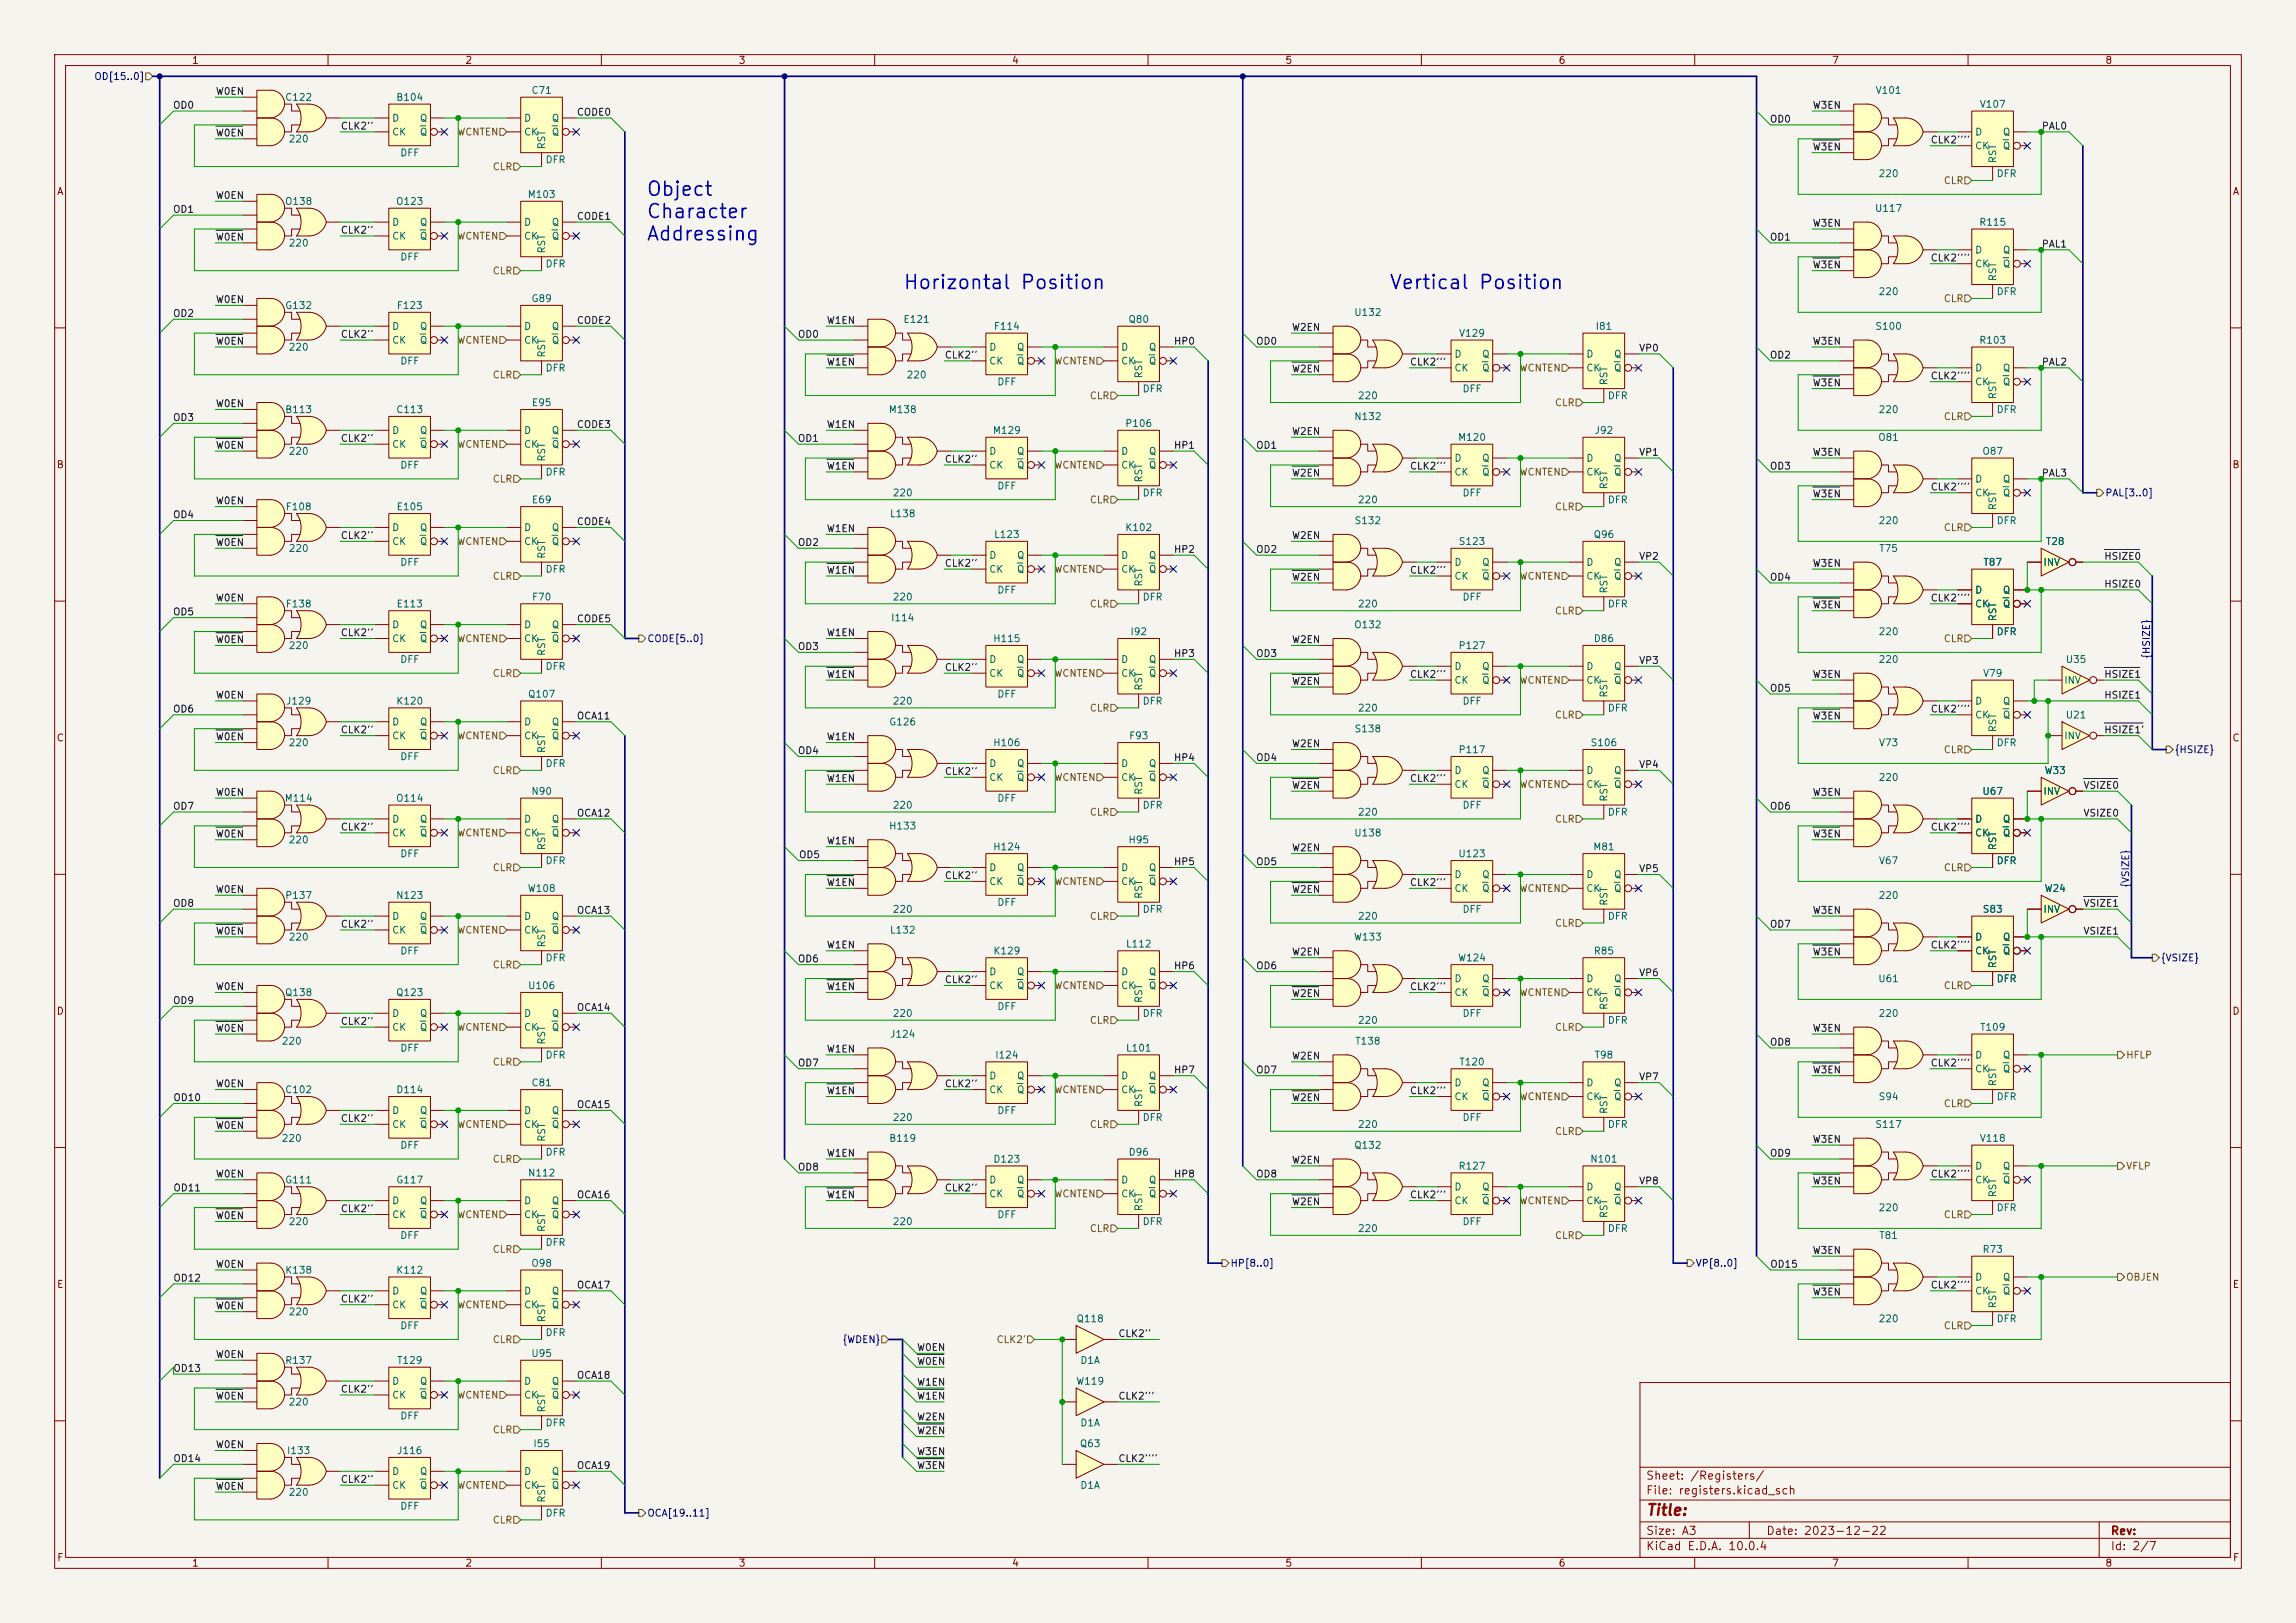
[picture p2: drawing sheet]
<svg xmlns="http://www.w3.org/2000/svg" width="420mm" height="297mm" viewBox="0 0 420 297" stroke-linecap="round" stroke-linejoin="round" font-family="sans-serif">
<defs><g id="words">
<g font-size="2.5" fill="#0000c2">
<text x="118.1" y="36.5">Object</text>
<text x="118.1" y="40.6">Character</text>
<text x="118.1" y="44.7">Addressing</text>
<text x="165.1" y="53.5">Horizontal Position</text>
<text x="254" y="53.5">Vertical Position</text>
</g>
<text font-size="2" fill="#840000" x="301" y="277.8">Title:</text>
<g font-size="1.5" fill="#840000">
<text x="301" y="273.8">File: registers.kicad_sch</text>
<text x="301" y="271.1">Sheet: /Registers/</text>
<text x="301" y="281.2">Size: A3</text>
<text x="323" y="281.2">Date: 2023-12-22</text>
<text x="386" y="281.2">Rev:</text>
<text x="301" y="284">KiCad E.D.A. 10.0.4</text>
<text x="386" y="284">Id: 2/7</text>
</g>
<g font-size="1.3" fill="#840000">
<text x="35" y="12">1</text>
<text x="85" y="12">2</text>
<text x="135" y="12">3</text>
<text x="185" y="12">4</text>
<text x="235" y="12">5</text>
<text x="285" y="12">6</text>
<text x="335" y="12">7</text>
<text x="385" y="12">8</text>
<text x="10.3" y="36">A</text>
<text x="408.3" y="36">A</text>
<text x="10.3" y="86">B</text>
<text x="408.2" y="86">B</text>
<text x="10.3" y="136">C</text>
<text x="408.2" y="136">C</text>
<text x="10.3" y="186">D</text>
<text x="408.2" y="186">D</text>
<text x="10.3" y="236">E</text>
<text x="408.3" y="236">E</text>
<text x="10.3" y="286">F</text>
<text x="35" y="287">1</text>
<text x="85" y="287">2</text>
<text x="135" y="287">3</text>
<text x="185" y="287">4</text>
<text x="235" y="287">5</text>
<text x="285" y="287">6</text>
<text x="335" y="287">7</text>
<text x="385" y="287">8</text>
<text x="408.3" y="286">F</text>
</g>
<g font-size="1.3" fill="#000084">
<text x="17.1" y="14.9">OD[15..0]</text>
<text x="385" y="91.1">PAL[3..0]</text>
<text x="118.3" y="117.8">CODE[5..0]</text>
<text x="393.6" y="120.7" transform="rotate(-90 393.6 120.7)">{HSIZE}</text>
<text x="397.7" y="138.1">{HSIZE}</text>
<text x="389.8" y="162.6" transform="rotate(-90 389.8 162.6)">{VSIZE}</text>
<text x="395.2" y="176.2">{VSIZE}</text>
<text x="225" y="232.1">HP[8..0]</text>
<text x="310.1" y="232.1">VP[8..0]</text>
<text x="154" y="246.1">{WDEN}</text>
<text x="118.3" y="277.8">OCA[19..11]</text>
</g>
<g font-size="1.3" fill="#0f0f0f">
<text x="39.4" y="17.7">W0EN</text>
<text x="31.5" y="20.2">OD0</text>
<text x="105.4" y="21.5">CODE0</text>
<text x="323.6" y="22.7">OD0</text>
<text x="331.5" y="20.2">W3EN</text>
<text x="39.4" y="25.3">W0EN</text>
<text x="62.2" y="24">CLK2''</text>
<text x="331.5" y="27.8">W3EN</text>
<text x="353.1" y="26.5">CLK2''''</text>
<text x="373.4" y="24">PAL0</text>
<text x="31.5" y="39.2">OD1</text>
<text x="39.4" y="36.7">W0EN</text>
<text x="105.4" y="40.5">CODE1</text>
<text x="331.5" y="41.8">W3EN</text>
<text x="39.4" y="44.3">W0EN</text>
<text x="62.2" y="43.1">CLK2''</text>
<text x="323.6" y="44.3">OD1</text>
<text x="373.4" y="45.6">PAL1</text>
<text x="331.5" y="49.4">W3EN</text>
<text x="353.1" y="48.1">CLK2''''</text>
<text x="31.5" y="58.3">OD2</text>
<text x="39.4" y="55.8">W0EN</text>
<text x="105.4" y="59.6">CODE2</text>
<text x="151.1" y="59.6">W1EN</text>
<text x="39.4" y="63.4">W0EN</text>
<text x="62.2" y="62.1">CLK2''</text>
<text x="145.8" y="62.1">OD0</text>
<text x="172.7" y="65.9">CLK2''</text>
<text x="214.6" y="63.4">HP0</text>
<text x="229.7" y="63.4">OD0</text>
<text x="236.2" y="60.8">W2EN</text>
<text x="299.7" y="64.6">VP0</text>
<text x="323.6" y="65.9">OD2</text>
<text x="331.5" y="63.4">W3EN</text>
<text x="151.1" y="67.2">W1EN</text>
<text x="236.2" y="68.5">W2EN</text>
<text x="257.8" y="67.2">CLK2'''</text>
<text x="331.5" y="71">W3EN</text>
<text x="353.1" y="69.7">CLK2''''</text>
<text x="373.4" y="67.2">PAL2</text>
<text x="31.5" y="77.3">OD3</text>
<text x="39.4" y="74.8">W0EN</text>
<text x="39.4" y="82.4">W0EN</text>
<text x="62.2" y="81.2">CLK2''</text>
<text x="105.4" y="78.6">CODE3</text>
<text x="145.8" y="81.2">OD1</text>
<text x="151.1" y="78.6">W1EN</text>
<text x="214.6" y="82.4">HP1</text>
<text x="229.7" y="82.4">OD1</text>
<text x="236.2" y="79.9">W2EN</text>
<text x="299.7" y="83.7">VP1</text>
<text x="331.5" y="83.7">W3EN</text>
<text x="151.1" y="86.2">W1EN</text>
<text x="172.7" y="85">CLK2''</text>
<text x="236.2" y="87.5">W2EN</text>
<text x="257.8" y="86.2">CLK2'''</text>
<text x="323.6" y="86.2">OD3</text>
<text x="373.4" y="87.5">PAL3</text>
<text x="31.5" y="95.1">OD4</text>
<text x="39.4" y="92.6">W0EN</text>
<text x="331.5" y="91.3">W3EN</text>
<text x="353.1" y="90">CLK2''''</text>
<text x="39.4" y="100.2">W0EN</text>
<text x="62.2" y="98.9">CLK2''</text>
<text x="105.4" y="96.4">CODE4</text>
<text x="145.8" y="100.2">OD2</text>
<text x="151.1" y="97.7">W1EN</text>
<text x="214.6" y="101.5">HP2</text>
<text x="229.7" y="101.5">OD2</text>
<text x="236.2" y="98.9">W2EN</text>
<text x="151.1" y="105.3">W1EN</text>
<text x="172.7" y="104">CLK2''</text>
<text x="236.2" y="106.6">W2EN</text>
<text x="257.8" y="105.3">CLK2'''</text>
<text x="299.7" y="102.7">VP2</text>
<text x="323.6" y="106.6">OD4</text>
<text x="331.5" y="104">W3EN</text>
<text x="384.8" y="107.8">HSIZE0</text>
<text x="384.8" y="102.7">HSIZE0</text>
<text x="31.5" y="112.9">OD5</text>
<text x="39.4" y="110.4">W0EN</text>
<text x="331.5" y="111.6">W3EN</text>
<text x="353.1" y="110.4">CLK2''''</text>
<text x="39.4" y="118">W0EN</text>
<text x="62.2" y="116.7">CLK2''</text>
<text x="105.4" y="114.2">CODE5</text>
<text x="145.8" y="119.3">OD3</text>
<text x="151.1" y="116.7">W1EN</text>
<text x="236.2" y="118">W2EN</text>
<text x="151.1" y="124.3">W1EN</text>
<text x="172.7" y="123.1">CLK2''</text>
<text x="214.6" y="120.5">HP3</text>
<text x="229.7" y="120.5">OD3</text>
<text x="236.2" y="125.6">W2EN</text>
<text x="257.8" y="124.3">CLK2'''</text>
<text x="299.7" y="121.8">VP3</text>
<text x="331.5" y="124.3">W3EN</text>
<text x="384.8" y="124.3">HSIZE1</text>
<text x="31.5" y="130.7">OD6</text>
<text x="39.4" y="128.1">W0EN</text>
<text x="105.4" y="132">OCA11</text>
<text x="323.6" y="126.9">OD5</text>
<text x="331.5" y="132">W3EN</text>
<text x="353.1" y="130.7">CLK2''''</text>
<text x="384.8" y="128.1">HSIZE1</text>
<text x="39.4" y="135.8">W0EN</text>
<text x="62.2" y="134.5">CLK2''</text>
<text x="151.1" y="135.8">W1EN</text>
<text x="236.2" y="137">W2EN</text>
<text x="384.8" y="134.5">HSIZE1'</text>
<text x="145.8" y="138.3">OD4</text>
<text x="151.1" y="143.4">W1EN</text>
<text x="172.7" y="142.1">CLK2''</text>
<text x="214.6" y="139.6">HP4</text>
<text x="229.7" y="139.6">OD4</text>
<text x="257.8" y="143.4">CLK2'''</text>
<text x="299.7" y="140.8">VP4</text>
<text x="31.5" y="148.5">OD7</text>
<text x="39.4" y="145.9">W0EN</text>
<text x="105.4" y="149.7">OCA12</text>
<text x="236.2" y="144.7">W2EN</text>
<text x="323.6" y="148.5">OD6</text>
<text x="331.5" y="145.9">W3EN</text>
<text x="381" y="149.7">VSIZE0</text>
<text x="381" y="144.7">VSIZE0</text>
<text x="39.4" y="153.5">W0EN</text>
<text x="62.2" y="152.3">CLK2''</text>
<text x="151.1" y="154.8">W1EN</text>
<text x="331.5" y="153.5">W3EN</text>
<text x="353.1" y="152.3">CLK2''''</text>
<text x="146" y="157.4">OD5</text>
<text x="172.7" y="161.2">CLK2''</text>
<text x="214.6" y="158.6">HP5</text>
<text x="229.7" y="158.6">OD5</text>
<text x="236.2" y="156.1">W2EN</text>
<text x="299.7" y="159.9">VP5</text>
<text x="31.5" y="166.2">OD8</text>
<text x="39.4" y="163.7">W0EN</text>
<text x="105.4" y="167.5">OCA13</text>
<text x="151.1" y="162.4">W1EN</text>
<text x="236.2" y="163.7">W2EN</text>
<text x="257.8" y="162.4">CLK2'''</text>
<text x="331.5" y="167.5">W3EN</text>
<text x="381" y="166.2">VSIZE1</text>
<text x="39.4" y="171.3">W0EN</text>
<text x="62.2" y="170.1">CLK2''</text>
<text x="151.1" y="173.9">W1EN</text>
<text x="323.6" y="170.1">OD7</text>
<text x="353.1" y="173.9">CLK2''''</text>
<text x="381" y="171.3">VSIZE1</text>
<text x="145.8" y="176.4">OD6</text>
<text x="214.6" y="177.7">HP6</text>
<text x="229.7" y="177.7">OD6</text>
<text x="236.2" y="175.1">W2EN</text>
<text x="299.7" y="178.9">VP6</text>
<text x="331.5" y="175.1">W3EN</text>
<text x="31.5" y="184">OD9</text>
<text x="39.4" y="181.5">W0EN</text>
<text x="105.4" y="185.3">OCA14</text>
<text x="151.1" y="181.5">W1EN</text>
<text x="172.7" y="180.2">CLK2''</text>
<text x="236.2" y="182.8">W2EN</text>
<text x="257.8" y="181.5">CLK2'''</text>
<text x="39.4" y="189.1">W0EN</text>
<text x="62.2" y="187.8">CLK2''</text>
<text x="323.6" y="191.6">OD8</text>
<text x="331.5" y="189.1">W3EN</text>
<text x="145.8" y="195.5">OD7</text>
<text x="151.1" y="192.9">W1EN</text>
<text x="214.6" y="196.7">HP7</text>
<text x="229.7" y="196.7">OD7</text>
<text x="236.2" y="194.2">W2EN</text>
<text x="299.7" y="198">VP7</text>
<text x="331.5" y="196.7">W3EN</text>
<text x="353.1" y="195.5">CLK2''''</text>
<text x="31.6" y="201.8">OD10</text>
<text x="39.4" y="199.3">W0EN</text>
<text x="105.4" y="203.1">OCA15</text>
<text x="151.1" y="200.5">W1EN</text>
<text x="172.7" y="199.3">CLK2''</text>
<text x="236.2" y="201.8">W2EN</text>
<text x="257.8" y="200.5">CLK2'''</text>
<text x="39.4" y="206.9">W0EN</text>
<text x="62.2" y="205.6">CLK2''</text>
<text x="331.5" y="209.4">W3EN</text>
<text x="39.4" y="215.8">W0EN</text>
<text x="145.8" y="214.5">OD8</text>
<text x="151.1" y="212">W1EN</text>
<text x="214.6" y="215.8">HP8</text>
<text x="229.7" y="215.8">OD8</text>
<text x="236.2" y="213.2">W2EN</text>
<text x="323.6" y="212">OD9</text>
<text x="353.1" y="215.8">CLK2''''</text>
<text x="31.6" y="218.3">OD11</text>
<text x="105.4" y="219.6">OCA16</text>
<text x="151.1" y="219.6">W1EN</text>
<text x="172.7" y="218.3">CLK2''</text>
<text x="236.2" y="220.9">W2EN</text>
<text x="257.8" y="219.6">CLK2'''</text>
<text x="299.7" y="217">VP8</text>
<text x="331.5" y="217">W3EN</text>
<text x="39.4" y="223.4">W0EN</text>
<text x="62.2" y="222.1">CLK2''</text>
<text x="39.4" y="232.3">W0EN</text>
<text x="323.7" y="232.3">OD15</text>
<text x="331.5" y="229.7">W3EN</text>
<text x="31.6" y="234.8">OD12</text>
<text x="39.4" y="239.9">W0EN</text>
<text x="62.2" y="238.6">CLK2''</text>
<text x="105.4" y="236.1">OCA17</text>
<text x="331.5" y="237.4">W3EN</text>
<text x="353.1" y="236.1">CLK2''''</text>
<text x="204.5" y="245">CLK2''</text>
<text x="31.6" y="251.3">OD13</text>
<text x="39.4" y="248.8">W0EN</text>
<text x="167.6" y="247.5">W0EN</text>
<text x="167.6" y="250.1">W0EN</text>
<text x="39.4" y="256.4">W0EN</text>
<text x="62.2" y="255.1">CLK2''</text>
<text x="105.4" y="252.6">OCA18</text>
<text x="167.6" y="253.9">W1EN</text>
<text x="167.6" y="256.4">W1EN</text>
<text x="204.5" y="256.4">CLK2'''</text>
<text x="167.6" y="260.2">W2EN</text>
<text x="167.6" y="262.8">W2EN</text>
<text x="31.6" y="267.8">OD14</text>
<text x="39.4" y="265.3">W0EN</text>
<text x="105.4" y="269.1">OCA19</text>
<text x="167.6" y="266.6">W3EN</text>
<text x="167.6" y="269.1">W3EN</text>
<text x="204.5" y="267.8">CLK2''''</text>
<text x="39.4" y="272.9">W0EN</text>
<text x="62.2" y="271.7">CLK2''</text>
</g>
<g font-size="1.3" fill="#006464">
<text x="97.1" y="17.5">C71</text>
<text x="343" y="17.5">V101</text>
<text x="52.1" y="18.8">C122</text>
<text x="71.6" y="22.6">D</text>
<text x="72.4" y="18.8">B104</text>
<text x="76.7" y="22.6">Q</text>
<text x="95.8" y="22.6">D</text>
<text x="100.8" y="22.6">Q</text>
<text x="362" y="20">V107</text>
<text x="52.7" y="26.4">220</text>
<text x="71.6" y="25.1">CK</text>
<text x="73.1" y="28.9">DFF</text>
<text x="76.7" y="25.1">Q</text>
<text x="95.8" y="25.1">CK</text>
<text x="100" y="27.4" transform="rotate(-90 100 27.4)">RST</text>
<text x="100.8" y="25.1">Q</text>
<text x="361.2" y="25.1">D</text>
<text x="361.2" y="27.6">CK</text>
<text x="365.5" y="30" transform="rotate(-90 365.5 30)">RST</text>
<text x="366.3" y="25.1">Q</text>
<text x="366.3" y="27.6">Q</text>
<text x="99.7" y="30.2">DFR</text>
<text x="343.5" y="32.7">220</text>
<text x="365.1" y="32.7">DFR</text>
<text x="52" y="37.8">O138</text>
<text x="71.6" y="41.6">D</text>
<text x="72.3" y="37.8">O123</text>
<text x="76.7" y="41.6">Q</text>
<text x="95.8" y="41.6">D</text>
<text x="96.4" y="36.5">M103</text>
<text x="100.8" y="41.6">Q</text>
<text x="342.9" y="39.1">U117</text>
<text x="361.9" y="41.6">R115</text>
<text x="52.7" y="45.4">220</text>
<text x="71.6" y="44.2">CK</text>
<text x="73.1" y="48">DFF</text>
<text x="76.7" y="44.2">Q</text>
<text x="95.8" y="44.2">CK</text>
<text x="100" y="46.5" transform="rotate(-90 100 46.5)">RST</text>
<text x="100.8" y="44.2">Q</text>
<text x="361.2" y="46.7">D</text>
<text x="366.3" y="46.7">Q</text>
<text x="99.7" y="49.2">DFR</text>
<text x="361.2" y="49.2">CK</text>
<text x="365.5" y="51.6" transform="rotate(-90 365.5 51.6)">RST</text>
<text x="366.3" y="49.2">Q</text>
<text x="52.1" y="56.9">G132</text>
<text x="72.5" y="56.9">F123</text>
<text x="97.1" y="55.6">G89</text>
<text x="165.1" y="59.4">E121</text>
<text x="206.3" y="59.4">Q80</text>
<text x="247.6" y="58.1">U132</text>
<text x="343.5" y="54.3">220</text>
<text x="365.1" y="54.3">DFR</text>
<text x="52.7" y="64.5">220</text>
<text x="71.6" y="60.7">D</text>
<text x="71.6" y="63.2">CK</text>
<text x="76.7" y="60.7">Q</text>
<text x="76.7" y="63.2">Q</text>
<text x="95.8" y="60.7">D</text>
<text x="95.8" y="63.2">CK</text>
<text x="100" y="65.5" transform="rotate(-90 100 65.5)">RST</text>
<text x="100.8" y="60.7">Q</text>
<text x="100.8" y="63.2">Q</text>
<text x="180.8" y="64.5">D</text>
<text x="181.7" y="60.7">F114</text>
<text x="185.9" y="64.5">Q</text>
<text x="205" y="64.5">D</text>
<text x="210" y="64.5">Q</text>
<text x="265.9" y="65.7">D</text>
<text x="266.8" y="61.9">V129</text>
<text x="271" y="65.7">Q</text>
<text x="290.1" y="65.7">D</text>
<text x="291.8" y="60.7">I81</text>
<text x="295.1" y="65.7">Q</text>
<text x="342.9" y="60.7">S100</text>
<text x="361.9" y="63.2">R103</text>
<text x="73.1" y="67">DFF</text>
<text x="99.7" y="68.3">DFR</text>
<text x="165.7" y="69.6">220</text>
<text x="180.8" y="67">CK</text>
<text x="182.3" y="70.8">DFF</text>
<text x="185.9" y="67">Q</text>
<text x="205" y="67">CK</text>
<text x="209.3" y="69.3" transform="rotate(-90 209.3 69.3)">RST</text>
<text x="210" y="67">Q</text>
<text x="265.9" y="68.3">CK</text>
<text x="271" y="68.3">Q</text>
<text x="290.1" y="68.3">CK</text>
<text x="294.3" y="70.6" transform="rotate(-90 294.3 70.6)">RST</text>
<text x="295.1" y="68.3">Q</text>
<text x="361.2" y="68.3">D</text>
<text x="361.2" y="70.8">CK</text>
<text x="366.3" y="68.3">Q</text>
<text x="366.3" y="70.8">Q</text>
<text x="52.1" y="75.9">B113</text>
<text x="72.4" y="75.9">C113</text>
<text x="97.2" y="74.6">E95</text>
<text x="162.5" y="75.9">M138</text>
<text x="208.9" y="72.1">DFR</text>
<text x="247.6" y="77.2">N132</text>
<text x="248.3" y="73.4">220</text>
<text x="267.4" y="72.1">DFF</text>
<text x="294" y="73.4">DFR</text>
<text x="343.5" y="75.9">220</text>
<text x="365.1" y="75.9">DFR</text>
<text x="365.5" y="73.2" transform="rotate(-90 365.5 73.2)">RST</text>
<text x="52.7" y="83.5">220</text>
<text x="71.6" y="79.7">D</text>
<text x="71.6" y="82.3">CK</text>
<text x="76.7" y="79.7">Q</text>
<text x="76.7" y="82.3">Q</text>
<text x="95.8" y="79.7">D</text>
<text x="95.8" y="82.3">CK</text>
<text x="100.8" y="79.7">Q</text>
<text x="100.8" y="82.3">Q</text>
<text x="180.8" y="83.5">D</text>
<text x="181.5" y="79.7">M129</text>
<text x="185.9" y="83.5">Q</text>
<text x="205" y="83.5">D</text>
<text x="205.7" y="78.4">P106</text>
<text x="210" y="83.5">Q</text>
<text x="266.6" y="81">M120</text>
<text x="291.6" y="79.7">J92</text>
<text x="343.5" y="81">O81</text>
<text x="362.5" y="83.5">O87</text>
<text x="73.1" y="86.1">DFF</text>
<text x="99.7" y="87.3">DFR</text>
<text x="100" y="84.6" transform="rotate(-90 100 84.6)">RST</text>
<text x="180.8" y="86.1">CK</text>
<text x="182.3" y="89.9">DFF</text>
<text x="185.9" y="86.1">Q</text>
<text x="205" y="86.1">CK</text>
<text x="209.3" y="88.4" transform="rotate(-90 209.3 88.4)">RST</text>
<text x="210" y="86.1">Q</text>
<text x="265.9" y="84.8">D</text>
<text x="265.9" y="87.3">CK</text>
<text x="271" y="84.8">Q</text>
<text x="271" y="87.3">Q</text>
<text x="290.1" y="84.8">D</text>
<text x="290.1" y="87.3">CK</text>
<text x="294.3" y="89.7" transform="rotate(-90 294.3 89.7)">RST</text>
<text x="295.1" y="84.8">Q</text>
<text x="295.1" y="87.3">Q</text>
<text x="361.2" y="88.6">D</text>
<text x="366.3" y="88.6">Q</text>
<text x="52.1" y="93.7">F108</text>
<text x="72.4" y="93.7">E105</text>
<text x="97.2" y="92.4">E69</text>
<text x="162.7" y="95">L138</text>
<text x="163.2" y="91.1">220</text>
<text x="208.9" y="91.1">DFR</text>
<text x="248.3" y="92.4">220</text>
<text x="267.4" y="91.1">DFF</text>
<text x="294" y="92.4">DFR</text>
<text x="361.2" y="91.1">CK</text>
<text x="365.5" y="93.5" transform="rotate(-90 365.5 93.5)">RST</text>
<text x="366.3" y="91.1">Q</text>
<text x="52.7" y="101.3">220</text>
<text x="71.6" y="97.5">D</text>
<text x="71.6" y="100">CK</text>
<text x="76.7" y="97.5">Q</text>
<text x="76.7" y="100">Q</text>
<text x="95.8" y="97.5">D</text>
<text x="95.8" y="100">CK</text>
<text x="100.8" y="97.5">Q</text>
<text x="100.8" y="100">Q</text>
<text x="181.7" y="98.8">L123</text>
<text x="205.7" y="97.5">K102</text>
<text x="247.7" y="96.2">S132</text>
<text x="266.7" y="100">S123</text>
<text x="291.4" y="98.8">Q96</text>
<text x="343.5" y="96.2">220</text>
<text x="343.6" y="101.3">T75</text>
<text x="365.1" y="96.2">DFR</text>
<text x="374.1" y="100">T28</text>
<text x="73.1" y="103.8">DFF</text>
<text x="99.7" y="105.1">DFR</text>
<text x="100" y="102.4" transform="rotate(-90 100 102.4)">RST</text>
<text x="180.8" y="102.6">D</text>
<text x="180.8" y="105.1">CK</text>
<text x="185.9" y="102.6">Q</text>
<text x="185.9" y="105.1">Q</text>
<text x="205" y="102.6">D</text>
<text x="205" y="105.1">CK</text>
<text x="209.3" y="107.4" transform="rotate(-90 209.3 107.4)">RST</text>
<text x="210" y="102.6">Q</text>
<text x="210" y="105.1">Q</text>
<text x="265.9" y="103.8">D</text>
<text x="265.9" y="106.4">CK</text>
<text x="271" y="103.8">Q</text>
<text x="271" y="106.4">Q</text>
<text x="290.1" y="103.8">D</text>
<text x="290.1" y="106.4">CK</text>
<text x="295.1" y="103.8">Q</text>
<text x="295.1" y="106.4">Q</text>
<text x="362.7" y="103.8">T87</text>
<text x="373.7" y="103.8">INV</text>
<text x="52.1" y="111.5">F138</text>
<text x="72.4" y="111.5">E113</text>
<text x="97.2" y="110.2">F70</text>
<text x="163.2" y="110.2">220</text>
<text x="182.3" y="108.9">DFF</text>
<text x="208.9" y="110.2">DFR</text>
<text x="248.3" y="111.5">220</text>
<text x="267.4" y="110.2">DFF</text>
<text x="294" y="111.5">DFR</text>
<text x="294.3" y="108.7" transform="rotate(-90 294.3 108.7)">RST</text>
<text x="361.2" y="108.9">D</text>
<text x="361.2" y="111.5">CK</text>
<text x="365.5" y="113.8" transform="rotate(-90 365.5 113.8)">RST</text>
<text x="366.3" y="108.9">Q</text>
<text x="366.3" y="111.5">Q</text>
<text x="52.7" y="119.1">220</text>
<text x="71.6" y="115.3">D</text>
<text x="71.6" y="117.8">CK</text>
<text x="76.7" y="115.3">Q</text>
<text x="76.7" y="117.8">Q</text>
<text x="95.8" y="115.3">D</text>
<text x="95.8" y="117.8">CK</text>
<text x="100.8" y="115.3">Q</text>
<text x="100.8" y="117.8">Q</text>
<text x="162.9" y="114">I114</text>
<text x="181.6" y="117.8">H115</text>
<text x="206.7" y="116.5">I92</text>
<text x="247.6" y="115.3">O132</text>
<text x="266.7" y="119.1">P127</text>
<text x="291.4" y="117.8">D86</text>
<text x="343.5" y="116.5">220</text>
<text x="365.1" y="116.5">DFR</text>
<text x="73.1" y="121.6">DFF</text>
<text x="99.7" y="122.9">DFR</text>
<text x="100" y="120.1" transform="rotate(-90 100 120.1)">RST</text>
<text x="180.8" y="121.6">D</text>
<text x="180.8" y="124.2">CK</text>
<text x="185.9" y="121.6">Q</text>
<text x="185.9" y="124.2">Q</text>
<text x="205" y="121.6">D</text>
<text x="205" y="124.2">CK</text>
<text x="210" y="121.6">Q</text>
<text x="210" y="124.2">Q</text>
<text x="265.9" y="122.9">D</text>
<text x="265.9" y="125.4">CK</text>
<text x="271" y="122.9">Q</text>
<text x="271" y="125.4">Q</text>
<text x="290.1" y="122.9">D</text>
<text x="290.1" y="125.4">CK</text>
<text x="295.1" y="122.9">Q</text>
<text x="295.1" y="125.4">Q</text>
<text x="343.5" y="121.6">220</text>
<text x="362.6" y="124.2">V79</text>
<text x="377.5" y="125.4">INV</text>
<text x="377.8" y="121.6">U35</text>
<text x="52.2" y="129.2">J129</text>
<text x="72.4" y="129.2">K120</text>
<text x="96.5" y="128">Q107</text>
<text x="163.2" y="129.2">220</text>
<text x="182.3" y="128">DFF</text>
<text x="208.9" y="129.2">DFR</text>
<text x="209.3" y="126.5" transform="rotate(-90 209.3 126.5)">RST</text>
<text x="248.3" y="130.5">220</text>
<text x="267.4" y="129.2">DFF</text>
<text x="294" y="130.5">DFR</text>
<text x="294.3" y="127.8" transform="rotate(-90 294.3 127.8)">RST</text>
<text x="361.2" y="129.2">D</text>
<text x="361.2" y="131.8">CK</text>
<text x="366.3" y="129.2">Q</text>
<text x="366.3" y="131.8">Q</text>
<text x="377.8" y="131.8">U21</text>
<text x="52.7" y="136.9">220</text>
<text x="71.6" y="133.1">D</text>
<text x="71.6" y="135.6">CK</text>
<text x="76.7" y="133.1">Q</text>
<text x="76.7" y="135.6">Q</text>
<text x="95.8" y="133.1">D</text>
<text x="95.8" y="135.6">CK</text>
<text x="100" y="137.9" transform="rotate(-90 100 137.9)">RST</text>
<text x="100.8" y="133.1">Q</text>
<text x="100.8" y="135.6">Q</text>
<text x="162.5" y="133.1">G126</text>
<text x="181.6" y="136.9">H106</text>
<text x="206.4" y="135.6">F93</text>
<text x="247.7" y="134.3">S138</text>
<text x="290.8" y="136.9">S106</text>
<text x="343.6" y="136.9">V73</text>
<text x="365.1" y="136.9">DFR</text>
<text x="365.5" y="134.1" transform="rotate(-90 365.5 134.1)">RST</text>
<text x="377.5" y="135.6">INV</text>
<text x="73.1" y="139.4">DFF</text>
<text x="99.7" y="140.7">DFR</text>
<text x="180.8" y="140.7">D</text>
<text x="180.8" y="143.2">CK</text>
<text x="185.9" y="140.7">Q</text>
<text x="185.9" y="143.2">Q</text>
<text x="205" y="140.7">D</text>
<text x="205" y="143.2">CK</text>
<text x="210" y="140.7">Q</text>
<text x="210" y="143.2">Q</text>
<text x="265.9" y="141.9">D</text>
<text x="266.7" y="138.1">P117</text>
<text x="271" y="141.9">Q</text>
<text x="290.1" y="141.9">D</text>
<text x="295.1" y="141.9">Q</text>
<text x="343.5" y="143.2">220</text>
<text x="373.9" y="141.9">W33</text>
<text x="52" y="147">M114</text>
<text x="72.3" y="147">O114</text>
<text x="97.1" y="145.8">N90</text>
<text x="163.2" y="148.3">220</text>
<text x="182.3" y="147">DFF</text>
<text x="208.9" y="148.3">DFR</text>
<text x="209.3" y="145.5" transform="rotate(-90 209.3 145.5)">RST</text>
<text x="248.3" y="149.6">220</text>
<text x="265.9" y="144.5">CK</text>
<text x="267.4" y="148.3">DFF</text>
<text x="271" y="144.5">Q</text>
<text x="290.1" y="144.5">CK</text>
<text x="294" y="149.6">DFR</text>
<text x="294.3" y="146.8" transform="rotate(-90 294.3 146.8)">RST</text>
<text x="295.1" y="144.5">Q</text>
<text x="362.5" y="145.8">U67</text>
<text x="373.7" y="145.8">INV</text>
<text x="52.7" y="154.6">220</text>
<text x="71.6" y="150.8">D</text>
<text x="71.6" y="153.4">CK</text>
<text x="76.7" y="150.8">Q</text>
<text x="76.7" y="153.4">Q</text>
<text x="95.8" y="150.8">D</text>
<text x="95.8" y="153.4">CK</text>
<text x="100" y="155.7" transform="rotate(-90 100 155.7)">RST</text>
<text x="100.8" y="150.8">Q</text>
<text x="100.8" y="153.4">Q</text>
<text x="162.5" y="152.1">H133</text>
<text x="181.6" y="155.9">H124</text>
<text x="206.3" y="154.6">H95</text>
<text x="247.6" y="153.4">U138</text>
<text x="291.3" y="155.9">M81</text>
<text x="361.2" y="150.8">D</text>
<text x="361.2" y="153.4">CK</text>
<text x="365.5" y="155.7" transform="rotate(-90 365.5 155.7)">RST</text>
<text x="366.3" y="150.8">Q</text>
<text x="366.3" y="153.4">Q</text>
<text x="73.1" y="157.2">DFF</text>
<text x="99.7" y="158.5">DFR</text>
<text x="180.8" y="159.7">D</text>
<text x="185.9" y="159.7">Q</text>
<text x="205" y="159.7">D</text>
<text x="210" y="159.7">Q</text>
<text x="265.9" y="161">D</text>
<text x="266.7" y="157.2">U123</text>
<text x="271" y="161">Q</text>
<text x="290.1" y="161">D</text>
<text x="295.1" y="161">Q</text>
<text x="343.6" y="158.5">V67</text>
<text x="365.1" y="158.5">DFR</text>
<text x="52.1" y="164.8">P137</text>
<text x="72.3" y="164.8">N123</text>
<text x="96.4" y="163.5">W108</text>
<text x="163.2" y="167.3">220</text>
<text x="180.8" y="162.3">CK</text>
<text x="182.3" y="166.1">DFF</text>
<text x="185.9" y="162.3">Q</text>
<text x="205" y="162.3">CK</text>
<text x="208.9" y="167.3">DFR</text>
<text x="209.3" y="164.6" transform="rotate(-90 209.3 164.6)">RST</text>
<text x="210" y="162.3">Q</text>
<text x="265.9" y="163.5">CK</text>
<text x="267.4" y="167.3">DFF</text>
<text x="271" y="163.5">Q</text>
<text x="290.1" y="163.5">CK</text>
<text x="294.3" y="165.9" transform="rotate(-90 294.3 165.9)">RST</text>
<text x="295.1" y="163.5">Q</text>
<text x="343.5" y="164.8">220</text>
<text x="362.6" y="167.3">S83</text>
<text x="373.7" y="167.3">INV</text>
<text x="373.9" y="163.5">W24</text>
<text x="52.7" y="172.4">220</text>
<text x="71.6" y="168.6">D</text>
<text x="71.6" y="171.2">CK</text>
<text x="76.7" y="168.6">Q</text>
<text x="76.7" y="171.2">Q</text>
<text x="95.8" y="168.6">D</text>
<text x="95.8" y="171.2">CK</text>
<text x="100" y="173.5" transform="rotate(-90 100 173.5)">RST</text>
<text x="100.8" y="168.6">Q</text>
<text x="100.8" y="171.2">Q</text>
<text x="162.7" y="171.2">L132</text>
<text x="205.9" y="173.7">L112</text>
<text x="247.5" y="172.4">W133</text>
<text x="248.3" y="168.6">220</text>
<text x="294" y="168.6">DFR</text>
<text x="361.2" y="172.4">D</text>
<text x="366.3" y="172.4">Q</text>
<text x="73.1" y="175">DFF</text>
<text x="99.7" y="176.2">DFR</text>
<text x="180.8" y="178.8">D</text>
<text x="181.6" y="175">K129</text>
<text x="185.9" y="178.8">Q</text>
<text x="205" y="178.8">D</text>
<text x="210" y="178.8">Q</text>
<text x="266.6" y="176.2">W124</text>
<text x="291.4" y="175">R85</text>
<text x="361.2" y="175">CK</text>
<text x="365.5" y="177.3" transform="rotate(-90 365.5 177.3)">RST</text>
<text x="366.3" y="175">Q</text>
<text x="52" y="182.6">Q138</text>
<text x="72.3" y="182.6">Q123</text>
<text x="96.5" y="181.3">U106</text>
<text x="180.8" y="181.3">CK</text>
<text x="182.3" y="185.1">DFF</text>
<text x="185.9" y="181.3">Q</text>
<text x="205" y="181.3">CK</text>
<text x="209.3" y="183.6" transform="rotate(-90 209.3 183.6)">RST</text>
<text x="210" y="181.3">Q</text>
<text x="265.9" y="180">D</text>
<text x="265.9" y="182.6">CK</text>
<text x="271" y="180">Q</text>
<text x="271" y="182.6">Q</text>
<text x="290.1" y="180">D</text>
<text x="290.1" y="182.6">CK</text>
<text x="294.3" y="184.9" transform="rotate(-90 294.3 184.9)">RST</text>
<text x="295.1" y="180">Q</text>
<text x="295.1" y="182.6">Q</text>
<text x="343.5" y="180">U61</text>
<text x="365.1" y="180">DFR</text>
<text x="51.4" y="191.5">220</text>
<text x="71.6" y="186.4">D</text>
<text x="71.6" y="188.9">CK</text>
<text x="76.7" y="186.4">Q</text>
<text x="76.7" y="188.9">Q</text>
<text x="95.8" y="186.4">D</text>
<text x="95.8" y="188.9">CK</text>
<text x="100" y="191.3" transform="rotate(-90 100 191.3)">RST</text>
<text x="100.8" y="186.4">Q</text>
<text x="100.8" y="188.9">Q</text>
<text x="162.7" y="190.2">J124</text>
<text x="163.2" y="186.4">220</text>
<text x="208.9" y="186.4">DFR</text>
<text x="247.8" y="191.5">T138</text>
<text x="248.3" y="187.7">220</text>
<text x="267.4" y="186.4">DFF</text>
<text x="294" y="187.7">DFR</text>
<text x="343.5" y="186.4">220</text>
<text x="362.1" y="188.9">T109</text>
<text x="73.1" y="192.7">DFF</text>
<text x="99.7" y="194">DFR</text>
<text x="180.8" y="197.8">D</text>
<text x="181.9" y="194">I124</text>
<text x="185.9" y="197.8">Q</text>
<text x="205" y="197.8">D</text>
<text x="205.9" y="192.7">L101</text>
<text x="210" y="197.8">Q</text>
<text x="266.8" y="195.3">T120</text>
<text x="291.6" y="194">T98</text>
<text x="361.2" y="194">D</text>
<text x="361.2" y="196.6">CK</text>
<text x="366.3" y="194">Q</text>
<text x="366.3" y="196.6">Q</text>
<text x="52.1" y="200.4">C102</text>
<text x="72.4" y="200.4">D114</text>
<text x="97.1" y="199.1">C81</text>
<text x="180.8" y="200.4">CK</text>
<text x="185.9" y="200.4">Q</text>
<text x="205" y="200.4">CK</text>
<text x="209.3" y="202.7" transform="rotate(-90 209.3 202.7)">RST</text>
<text x="210" y="200.4">Q</text>
<text x="265.9" y="199.1">D</text>
<text x="265.9" y="201.6">CK</text>
<text x="271" y="199.1">Q</text>
<text x="271" y="201.6">Q</text>
<text x="290.1" y="199.1">D</text>
<text x="290.1" y="201.6">CK</text>
<text x="294.3" y="204" transform="rotate(-90 294.3 204)">RST</text>
<text x="295.1" y="199.1">Q</text>
<text x="295.1" y="201.6">Q</text>
<text x="343.5" y="201.6">S94</text>
<text x="365.1" y="201.6">DFR</text>
<text x="365.5" y="198.9" transform="rotate(-90 365.5 198.9)">RST</text>
<text x="51.4" y="209.3">220</text>
<text x="71.6" y="204.2">D</text>
<text x="71.6" y="206.7">CK</text>
<text x="76.7" y="204.2">Q</text>
<text x="76.7" y="206.7">Q</text>
<text x="95.8" y="204.2">D</text>
<text x="95.8" y="206.7">CK</text>
<text x="100" y="209" transform="rotate(-90 100 209)">RST</text>
<text x="100.8" y="204.2">Q</text>
<text x="100.8" y="206.7">Q</text>
<text x="162.5" y="209.3">B119</text>
<text x="163.2" y="205.4">220</text>
<text x="182.3" y="204.2">DFF</text>
<text x="208.9" y="205.4">DFR</text>
<text x="248.3" y="206.7">220</text>
<text x="267.4" y="205.4">DFF</text>
<text x="294" y="206.7">DFR</text>
<text x="342.9" y="206.7">S117</text>
<text x="362" y="209.3">V118</text>
<text x="73.1" y="210.5">DFF</text>
<text x="96.5" y="215.6">N112</text>
<text x="99.7" y="211.8">DFR</text>
<text x="181.6" y="213.1">D123</text>
<text x="206.3" y="211.8">D96</text>
<text x="247.6" y="210.5">Q132</text>
<text x="266.7" y="214.3">R127</text>
<text x="290.8" y="213.1">N101</text>
<text x="361.2" y="214.3">D</text>
<text x="366.3" y="214.3">Q</text>
<text x="52.1" y="216.9">G111</text>
<text x="71.6" y="220.7">D</text>
<text x="72.4" y="216.9">G117</text>
<text x="76.7" y="220.7">Q</text>
<text x="95.8" y="220.7">D</text>
<text x="100.8" y="220.7">Q</text>
<text x="180.8" y="216.9">D</text>
<text x="180.8" y="219.4">CK</text>
<text x="185.9" y="216.9">Q</text>
<text x="185.9" y="219.4">Q</text>
<text x="205" y="216.9">D</text>
<text x="205" y="219.4">CK</text>
<text x="209.3" y="221.7" transform="rotate(-90 209.3 221.7)">RST</text>
<text x="210" y="216.9">Q</text>
<text x="210" y="219.4">Q</text>
<text x="265.9" y="218.1">D</text>
<text x="265.9" y="220.7">CK</text>
<text x="271" y="218.1">Q</text>
<text x="271" y="220.7">Q</text>
<text x="290.1" y="218.1">D</text>
<text x="290.1" y="220.7">CK</text>
<text x="295.1" y="218.1">Q</text>
<text x="295.1" y="220.7">Q</text>
<text x="343.5" y="222">220</text>
<text x="361.2" y="216.9">CK</text>
<text x="365.1" y="222">DFR</text>
<text x="365.5" y="219.2" transform="rotate(-90 365.5 219.2)">RST</text>
<text x="366.3" y="216.9">Q</text>
<text x="52.7" y="224.5">220</text>
<text x="71.6" y="223.2">CK</text>
<text x="73.1" y="227">DFF</text>
<text x="76.7" y="223.2">Q</text>
<text x="95.8" y="223.2">CK</text>
<text x="100" y="225.6" transform="rotate(-90 100 225.6)">RST</text>
<text x="100.8" y="223.2">Q</text>
<text x="163.2" y="224.5">220</text>
<text x="182.3" y="223.2">DFF</text>
<text x="208.9" y="224.5">DFR</text>
<text x="248.3" y="225.8">220</text>
<text x="267.4" y="224.5">DFF</text>
<text x="294" y="225.8">DFR</text>
<text x="294.3" y="223" transform="rotate(-90 294.3 223)">RST</text>
<text x="343.6" y="227">T81</text>
<text x="52.1" y="233.4">K138</text>
<text x="72.4" y="233.4">K112</text>
<text x="97.1" y="232.1">O98</text>
<text x="99.7" y="228.3">DFR</text>
<text x="362.5" y="229.6">R73</text>
<text x="71.6" y="237.2">D</text>
<text x="71.6" y="239.7">CK</text>
<text x="76.7" y="237.2">Q</text>
<text x="76.7" y="239.7">Q</text>
<text x="95.8" y="237.2">D</text>
<text x="95.8" y="239.7">CK</text>
<text x="100.8" y="237.2">Q</text>
<text x="100.8" y="239.7">Q</text>
<text x="361.2" y="234.7">D</text>
<text x="361.2" y="237.2">CK</text>
<text x="365.5" y="239.5" transform="rotate(-90 365.5 239.5)">RST</text>
<text x="366.3" y="234.7">Q</text>
<text x="366.3" y="237.2">Q</text>
<text x="52.7" y="241">220</text>
<text x="73.1" y="243.5">DFF</text>
<text x="99.7" y="244.8">DFR</text>
<text x="100" y="242.1" transform="rotate(-90 100 242.1)">RST</text>
<text x="196.8" y="242.3">Q118</text>
<text x="343.5" y="242.3">220</text>
<text x="365.1" y="242.3">DFR</text>
<text x="52.1" y="249.9">R137</text>
<text x="72.5" y="249.9">T129</text>
<text x="97.1" y="248.6">U95</text>
<text x="197.5" y="249.9">D1A</text>
<text x="52.7" y="257.5">220</text>
<text x="71.6" y="253.7">D</text>
<text x="71.6" y="256.2">CK</text>
<text x="76.7" y="253.7">Q</text>
<text x="76.7" y="256.2">Q</text>
<text x="95.8" y="253.7">D</text>
<text x="95.8" y="256.2">CK</text>
<text x="100.8" y="253.7">Q</text>
<text x="100.8" y="256.2">Q</text>
<text x="196.7" y="253.7">W119</text>
<text x="73.1" y="260.1">DFF</text>
<text x="99.7" y="261.3">DFR</text>
<text x="100" y="258.6" transform="rotate(-90 100 258.6)">RST</text>
<text x="197.5" y="261.3">D1A</text>
<text x="52.4" y="266.4">I133</text>
<text x="72.5" y="266.4">J116</text>
<text x="97.4" y="265.1">I55</text>
<text x="197.4" y="265.1">Q63</text>
<text x="52.7" y="274">220</text>
<text x="71.6" y="270.2">D</text>
<text x="71.6" y="272.8">CK</text>
<text x="76.7" y="270.2">Q</text>
<text x="76.7" y="272.8">Q</text>
<text x="95.8" y="270.2">D</text>
<text x="95.8" y="272.8">CK</text>
<text x="100" y="275.1" transform="rotate(-90 100 275.1)">RST</text>
<text x="100.8" y="270.2">Q</text>
<text x="100.8" y="272.8">Q</text>
<text x="197.5" y="272.8">D1A</text>
<text x="73.1" y="276.6">DFF</text>
<text x="99.7" y="277.8">DFR</text>
</g>
<g font-size="1.3" fill="#725600">
<text x="83.5" y="25.1">WCNTEN</text>
<text x="90" y="31.5">CLR</text>
<text x="355.4" y="34">CLR</text>
<text x="83.5" y="44.2">WCNTEN</text>
<text x="90" y="50.5">CLR</text>
<text x="355.4" y="55.6">CLR</text>
<text x="83.5" y="63.2">WCNTEN</text>
<text x="90" y="69.6">CLR</text>
<text x="192.8" y="67">WCNTEN</text>
<text x="277.9" y="68.3">WCNTEN</text>
<text x="199.2" y="73.4">CLR</text>
<text x="284.3" y="74.6">CLR</text>
<text x="355.4" y="77.2">CLR</text>
<text x="83.5" y="82.3">WCNTEN</text>
<text x="90" y="88.6">CLR</text>
<text x="192.8" y="86.1">WCNTEN</text>
<text x="277.9" y="87.3">WCNTEN</text>
<text x="199.2" y="92.4">CLR</text>
<text x="284.3" y="93.7">CLR</text>
<text x="83.5" y="100">WCNTEN</text>
<text x="355.4" y="97.5">CLR</text>
<text x="90" y="106.4">CLR</text>
<text x="192.8" y="105.1">WCNTEN</text>
<text x="277.9" y="106.4">WCNTEN</text>
<text x="199.2" y="111.5">CLR</text>
<text x="284.3" y="112.7">CLR</text>
<text x="83.5" y="117.8">WCNTEN</text>
<text x="355.4" y="117.8">CLR</text>
<text x="90" y="124.2">CLR</text>
<text x="192.8" y="124.2">WCNTEN</text>
<text x="277.9" y="125.4">WCNTEN</text>
<text x="199.2" y="130.5">CLR</text>
<text x="284.3" y="131.8">CLR</text>
<text x="83.5" y="135.6">WCNTEN</text>
<text x="90" y="141.9">CLR</text>
<text x="192.8" y="143.2">WCNTEN</text>
<text x="355.4" y="138.1">CLR</text>
<text x="199.2" y="149.6">CLR</text>
<text x="277.9" y="144.5">WCNTEN</text>
<text x="83.5" y="153.4">WCNTEN</text>
<text x="284.3" y="150.8">CLR</text>
<text x="90" y="159.7">CLR</text>
<text x="355.4" y="159.7">CLR</text>
<text x="192.8" y="162.3">WCNTEN</text>
<text x="277.9" y="163.5">WCNTEN</text>
<text x="83.5" y="171.2">WCNTEN</text>
<text x="199.2" y="168.6">CLR</text>
<text x="284.3" y="169.9">CLR</text>
<text x="90" y="177.5">CLR</text>
<text x="192.8" y="181.3">WCNTEN</text>
<text x="277.9" y="182.6">WCNTEN</text>
<text x="355.4" y="181.3">CLR</text>
<text x="83.5" y="188.9">WCNTEN</text>
<text x="199.2" y="187.7">CLR</text>
<text x="284.3" y="188.9">CLR</text>
<text x="90" y="195.3">CLR</text>
<text x="388.8" y="194">HFLP</text>
<text x="192.8" y="200.4">WCNTEN</text>
<text x="277.9" y="201.6">WCNTEN</text>
<text x="355.4" y="202.9">CLR</text>
<text x="83.5" y="206.7">WCNTEN</text>
<text x="199.2" y="206.7">CLR</text>
<text x="284.3" y="208">CLR</text>
<text x="90" y="213.1">CLR</text>
<text x="388.8" y="214.3">VFLP</text>
<text x="192.8" y="219.4">WCNTEN</text>
<text x="277.9" y="220.7">WCNTEN</text>
<text x="83.5" y="223.2">WCNTEN</text>
<text x="199.2" y="225.8">CLR</text>
<text x="284.3" y="227">CLR</text>
<text x="355.4" y="223.2">CLR</text>
<text x="90" y="229.6">CLR</text>
<text x="83.5" y="239.7">WCNTEN</text>
<text x="388.8" y="234.7">OBJEN</text>
<text x="355.4" y="243.5">CLR</text>
<text x="90" y="246.1">CLR</text>
<text x="182.2" y="246.1">CLK2'</text>
<text x="83.5" y="256.2">WCNTEN</text>
<text x="90" y="262.6">CLR</text>
<text x="83.5" y="272.8">WCNTEN</text>
<text x="90" y="279.1">CLR</text>
</g>
</g></defs>
<path d="M0 0h420v297h-420z" fill="#f5f4ef" stroke="#f5f4ef" stroke-width=".18"/>
<g fill="none" stroke="#840000" stroke-width=".18">
<path d="M10 10h400v277h-400zM12 12h396v273h-396zM60 10v2M110 10v2M160 10v2M210 10v2M260 10v2M310 10v2M360 10v2M10 60h2M408 60h2M10 110h2"/>
<path d="M408 110h2M10 160h2M408 160h2M10 210h2M408 210h2M300 253h108v32h-108zM10 260h2M300 278.5h108M300 274.5h108M300 268.5h108M320 278.5v3M384 278.5v6.5"/>
<path d="M408 260h2M60 285v2M110 285v2M160 285v2M210 285v2M260 285v2M300 281.5h108M310 285v2M360 285v2"/>
</g>
<path d="M95.2 110.5h7.7v10.2h-7.7z" fill="#ffffc2"/>
<g fill="none" stroke="#840000" stroke-width=".18">
<path d="M92.7 114.3h2.5M92.7 116.8h2.5M95.2 110.5h7.7v10.2h-7.7zM102.9 114.3h2.5M104.1 116.8h1.3M99.1 120.7v2.5"/>
<circle cx="103.5" cy="116.8" r=".63"/>
</g>
<path d="M101 115.7h1" fill="none" stroke="#006464" stroke-width=".18"/>
<g fill="#ffffc2" stroke="#ffffc2" stroke-width=".18">
<path d="M49.3 129.3l2.8 .2a2.82 2.82 0 0 1-2.6 2.6z"/>
<path d="M49.3 134.3l2.8 .3a2.82 2.82 0 0 1-2.6 2.6z"/>
</g>
<g fill="#ffffc2">
<path d="M47 127h2.5v5.1h-2.5z"/>
<path d="M47 132.1h2.5v5.1h-2.5z"/>
</g>
<g fill="#ffffc2" stroke="#ffffc2" stroke-width=".18">
<path d="M49.5 127a2.54 2.54 0 0 1 2.6 2.5h-2.6z"/>
<path d="M49.5 132.1a2.54 2.54 0 0 1 2.6 2.5h-2.6z"/>
</g>
<path d="M54.2 129.5h2.3" fill="none" stroke="#ffffc2" stroke-width=".18"/>
<path d="M54.2 129.5h2.3v5.1h-2.3a4.3 4.3 0 0 0 0-5.1z" fill="#ffffc2"/>
<g fill="#ffffc2" stroke="#ffffc2" stroke-width=".18">
<path d="M56.5 131.4l3.2 .7a3.2 3.2 0 0 1-3.2 2.5z"/>
<path d="M56.5 129.5a3.3 3.3 0 0 1 3.2 2.6l-3.2 .7z"/>
</g>
<g fill="none" stroke="#840000" stroke-width=".18">
<path d="M44.4 128.3h2.6M44.4 130.8h2.6M44.4 133.4h2.6M44.4 135.9h2.6M49.5 132.1h-2.5v5.1h2.5a2.82 2.82 0 0 0 2.6-2.6M49.5 132.1a2.54 2.54 0 0 1 2.6 2.5M52.1 129.5a2.82 2.82 0 0 1-2.6 2.6M52.1 129.5a2.54 2.54 0 0 0-2.6-2.5h-2.5v5.1h2.5M52.1 129.5h1.2v1.3h1.6M54.9 133.4h-1.6v1.2h-1.2M59.7 132.1a3.2 3.2 0 0 1-3.2 2.5M59.7 132.1h2.5"/>
<path d="M59.7 132.1a3.3 3.3 0 0 0-3.2-2.6h-2.3a4.3 4.3 0 0 1 0 5.1"/>
</g>
<path d="M54.2 134.6h2.3z" fill="#840000" stroke="#840000" stroke-width=".18"/>
<path d="M360.7 63.5h7.6v10.2h-7.6z" fill="#ffffc2"/>
<g fill="none" stroke="#840000" stroke-width=".18">
<path d="M358.1 67.3h2.6M358.1 69.9h2.6M360.7 63.5h7.6v10.2h-7.6zM364.5 73.7v2.5M368.3 67.3h2.5M369.6 69.9h1.2"/>
<circle cx="368.9" cy="69.8" r=".63"/>
</g>
<path d="M366.4 68.7h1.1" fill="none" stroke="#006464" stroke-width=".18"/>
<g fill="#ffffc2" stroke="#ffffc2" stroke-width=".18">
<path d="M161 155.9l2.8 .3a2.82 2.82 0 0 1-2.5 2.6z"/>
<path d="M161 161l2.8 .3a2.82 2.82 0 0 1-2.5 2.5z"/>
</g>
<g fill="#ffffc2">
<path d="M158.7 153.7h2.6v5.1h-2.6z"/>
<path d="M158.7 158.8h2.6v5h-2.6z"/>
</g>
<g fill="#ffffc2" stroke="#ffffc2" stroke-width=".18">
<path d="M161.3 153.7a2.54 2.54 0 0 1 2.5 2.5h-2.5z"/>
<path d="M161.3 158.8a2.54 2.54 0 0 1 2.5 2.5h-2.5z"/>
</g>
<path d="M166 156.2h2.3" fill="none" stroke="#ffffc2" stroke-width=".18"/>
<path d="M166 156.2h2.3v5.1h-2.3a4.3 4.3 0 0 0 0-5.1z" fill="#ffffc2"/>
<g fill="#ffffc2" stroke="#ffffc2" stroke-width=".18">
<path d="M168.3 158l3.1 .8a3.2 3.2 0 0 1-3.1 2.5z"/>
<path d="M168.3 156.2a3.2 3.2 0 0 1 3.2 2.5l-3.2 .8z"/>
</g>
<g fill="none" stroke="#840000" stroke-width=".18">
<path d="M156.2 154.9h2.5M156.2 157.5h2.5M161.3 158.8h-2.6v5h2.6a2.82 2.82 0 0 0 2.5-2.5M161.3 158.8a2.54 2.54 0 0 1 2.5 2.5M163.8 156.2a2.82 2.82 0 0 1-2.5 2.6M163.8 156.2a2.54 2.54 0 0 0-2.5-2.5h-2.6v5.1h2.6M163.8 156.2h1.3v1.3h1.5M171.4 158.8a3.2 3.2 0 0 1-3.1 2.5M171.4 158.8h2.6M171.5 158.7a3.2 3.2 0 0 0-3.2-2.5h-2.3a4.3 4.3 0 0 1 0 5.1M156.2 160h2.5M156.2 162.6h2.5"/>
<path d="M166.6 160h-1.5v1.3h-1.3"/>
</g>
<path d="M166 161.3h2.3z" fill="#840000" stroke="#840000" stroke-width=".18"/>
<path d="M360.7 146.1h7.6v10.1h-7.6z" fill="#ffffc2"/>
<g fill="none" stroke="#840000" stroke-width=".18">
<path d="M358.1 149.9h2.6M358.1 152.4h2.6M360.7 146.1h7.6v10.1h-7.6zM364.5 156.2v2.6M368.3 149.9h2.5M369.6 152.4h1.2"/>
<circle cx="368.9" cy="152.4" r=".63"/>
</g>
<path d="M366.4 151.3h1.1" fill="none" stroke="#006464" stroke-width=".18"/>
<path d="M204.5 174h7.6v10.2h-7.6z" fill="#ffffc2"/>
<g fill="none" stroke="#840000" stroke-width=".18">
<path d="M201.9 177.8h2.6M204.5 174h7.6v10.2h-7.6zM212.1 177.8h2.5M201.9 180.3h2.6M208.3 184.2v2.5M213.4 180.3h1.2"/>
<circle cx="212.7" cy="180.3" r=".63"/>
</g>
<path d="M210.2 179.2h1.1" fill="none" stroke="#006464" stroke-width=".18"/>
<path d="M289.6 213.4h7.6v10.1h-7.6z" fill="#ffffc2"/>
<g fill="none" stroke="#840000" stroke-width=".18">
<path d="M287 217.2h2.6M287 219.7h2.6M289.6 213.4h7.6v10.1h-7.6zM297.2 217.2h2.5M298.4 219.7h1.3M293.4 223.5v2.6"/>
<circle cx="297.8" cy="219.7" r=".63"/>
</g>
<path d="M295.3 218.6h1" fill="none" stroke="#006464" stroke-width=".18"/>
<g fill="#ffffc2" stroke="#ffffc2" stroke-width=".18">
<path d="M341.4 168.6l2.8 .3a2.82 2.82 0 0 1-2.6 2.6z"/>
<path d="M341.4 173.7l2.8 .3a2.82 2.82 0 0 1-2.6 2.5z"/>
</g>
<g fill="#ffffc2">
<path d="M339.1 166.4h2.5v5.1h-2.5z"/>
<path d="M339.1 171.5h2.5v5h-2.5z"/>
</g>
<g fill="#ffffc2" stroke="#ffffc2" stroke-width=".18">
<path d="M341.6 166.4a2.54 2.54 0 0 1 2.6 2.5h-2.6z"/>
<path d="M341.6 171.5a2.54 2.54 0 0 1 2.6 2.5h-2.6z"/>
</g>
<path d="M346.3 168.9h2.3" fill="none" stroke="#ffffc2" stroke-width=".18"/>
<path d="M346.3 168.9h2.3v5.1h-2.3a4.3 4.3 0 0 0 0-5.1z" fill="#ffffc2"/>
<g fill="#ffffc2" stroke="#ffffc2" stroke-width=".18">
<path d="M348.6 170.7l3.2 .8a3.2 3.2 0 0 1-3.2 2.5z"/>
<path d="M348.6 168.9a3.3 3.3 0 0 1 3.2 2.5l-3.2 .8z"/>
</g>
<g fill="none" stroke="#840000" stroke-width=".18">
<path d="M336.5 167.6h2.6M336.5 170.2h2.6M336.5 172.7h2.6M336.5 175.3h2.6M341.6 171.5h-2.5v5h2.5a2.82 2.82 0 0 0 2.6-2.5M341.6 171.5a2.54 2.54 0 0 1 2.6 2.5M344.2 168.9a2.82 2.82 0 0 1-2.6 2.6M344.2 168.9a2.54 2.54 0 0 0-2.6-2.5h-2.5v5.1h2.5M344.2 168.9h1.2v1.3h1.6M347 172.7h-1.6v1.3h-1.2M351.8 171.5a3.2 3.2 0 0 1-3.2 2.5M351.8 171.5h2.5"/>
<path d="M351.8 171.4a3.3 3.3 0 0 0-3.2-2.5h-2.3a4.3 4.3 0 0 1 0 5.1"/>
</g>
<path d="M346.3 174h2.3z" fill="#840000" stroke="#840000" stroke-width=".18"/>
<path d="M289.6 61h7.6v10.1h-7.6z" fill="#ffffc2"/>
<g fill="none" stroke="#840000" stroke-width=".18">
<path d="M287 64.8h2.6M287 67.3h2.6M289.6 61h7.6v10.1h-7.6zM293.4 71.1v2.6M297.2 64.8h2.5M298.4 67.3h1.3"/>
<circle cx="297.8" cy="67.3" r=".63"/>
</g>
<path d="M295.3 66.2h1" fill="none" stroke="#006464" stroke-width=".18"/>
<path d="M289.6 194.3h7.6v10.2h-7.6z" fill="#ffffc2"/>
<g fill="none" stroke="#840000" stroke-width=".18">
<path d="M287 198.1h2.6M289.6 194.3h7.6v10.2h-7.6zM297.2 198.1h2.5M287 200.7h2.6M293.4 204.5v2.5M298.4 200.7h1.3"/>
<circle cx="297.8" cy="200.7" r=".63"/>
</g>
<path d="M295.3 199.6h1" fill="none" stroke="#006464" stroke-width=".18"/>
<path d="M289.6 80h7.6v10.2h-7.6z" fill="#ffffc2"/>
<g fill="none" stroke="#840000" stroke-width=".18">
<path d="M287 83.8h2.6M287 86.4h2.6M289.6 80h7.6v10.2h-7.6zM293.4 90.2v2.5M297.2 83.8h2.5M298.4 86.4h1.3"/>
<circle cx="297.8" cy="86.4" r=".63"/>
</g>
<path d="M295.3 85.3h1" fill="none" stroke="#006464" stroke-width=".18"/>
<g fill="#ffffc2" stroke="#ffffc2" stroke-width=".18">
<path d="M246.1 157.2l2.8 .3a2.82 2.82 0 0 1-2.5 2.5z"/>
<path d="M246.1 162.3l2.8 .3a2.82 2.82 0 0 1-2.5 2.5z"/>
</g>
<g fill="#ffffc2">
<path d="M243.8 154.9h2.6v5.1h-2.6z"/>
<path d="M243.8 160h2.6v5.1h-2.6z"/>
</g>
<g fill="#ffffc2" stroke="#ffffc2" stroke-width=".18">
<path d="M246.4 154.9a2.54 2.54 0 0 1 2.5 2.6h-2.5z"/>
<path d="M246.4 160a2.54 2.54 0 0 1 2.5 2.6h-2.5z"/>
</g>
<path d="M251.1 157.5h2.3" fill="none" stroke="#ffffc2" stroke-width=".18"/>
<path d="M251.1 157.5h2.3v5.1h-2.3a4.3 4.3 0 0 0 0-5.1z" fill="#ffffc2"/>
<g fill="#ffffc2" stroke="#ffffc2" stroke-width=".18">
<path d="M253.4 159.3l3.1 .7a3.2 3.2 0 0 1-3.1 2.6z"/>
<path d="M253.4 157.5a3.3 3.3 0 0 1 3.1 2.5l-3.1 .7z"/>
</g>
<g fill="none" stroke="#840000" stroke-width=".18">
<path d="M241.3 156.2h2.5M241.3 158.8h2.5M248.9 157.5a2.82 2.82 0 0 1-2.5 2.5M248.9 157.5a2.54 2.54 0 0 0-2.5-2.6h-2.6v5.1h2.6M248.9 157.5h1.3v1.3h1.5M251.1 157.5h2.3a3.3 3.3 0 0 1 3.1 2.5M251.1 157.5a4.3 4.3 0 0 1 0 5.1M241.3 161.3h2.5M241.3 163.8h2.5M246.4 160h-2.6v5.1h2.6a2.82 2.82 0 0 0 2.5-2.5M246.4 160a2.54 2.54 0 0 1 2.5 2.6M251.7 161.3h-1.5v1.3h-1.3"/>
<path d="M256.5 160a3.2 3.2 0 0 1-3.1 2.6M256.5 160h2.6"/>
</g>
<path d="M251.1 162.6h2.3z" fill="#840000" stroke="#840000" stroke-width=".18"/>
<path d="M265.4 157.5h7.6v7.6h-7.6z" fill="#ffffc2"/>
<g fill="none" stroke="#840000" stroke-width=".18">
<path d="M265.4 157.5h7.6v7.6h-7.6zM262.9 160h2.5M262.9 162.6h2.5M273 160h2.6M274.3 162.6h1.3"/>
<circle cx="273.7" cy="162.6" r=".63"/>
</g>
<path d="M271.1 161.5h1.1" fill="none" stroke="#006464" stroke-width=".18"/>
<path d="M377.2 121.9l5.1 2.6-5.1 2.5z" fill="#ffffc2"/>
<g fill="none" stroke="#840000" stroke-width=".18">
<path d="M374.6 124.5h2.6M377.2 121.9l5.1 2.6-5.1 2.5zM383.5 124.5h1.3"/>
<circle cx="382.9" cy="124.5" r=".63"/>
</g>
<g fill="#ffffc2" stroke="#ffffc2" stroke-width=".18">
<path d="M246.1 138.2l2.8 .2a2.82 2.82 0 0 1-2.5 2.6z"/>
<path d="M246.1 143.2l2.8 .3a2.82 2.82 0 0 1-2.5 2.6z"/>
</g>
<g fill="#ffffc2">
<path d="M243.8 135.9h2.6v5.1h-2.6z"/>
<path d="M243.8 141h2.6v5.1h-2.6z"/>
</g>
<g fill="#ffffc2" stroke="#ffffc2" stroke-width=".18">
<path d="M246.4 135.9a2.54 2.54 0 0 1 2.5 2.5h-2.5z"/>
<path d="M246.4 141a2.54 2.54 0 0 1 2.5 2.5h-2.5z"/>
</g>
<path d="M251.1 138.4h2.3" fill="none" stroke="#ffffc2" stroke-width=".18"/>
<path d="M251.1 138.4h2.3v5.1h-2.3a4.3 4.3 0 0 0 0-5.1z" fill="#ffffc2"/>
<g fill="#ffffc2" stroke="#ffffc2" stroke-width=".18">
<path d="M253.4 140.3l3.1 .7a3.2 3.2 0 0 1-3.1 2.5z"/>
<path d="M253.4 138.4a3.3 3.3 0 0 1 3.1 2.6l-3.1 .7z"/>
</g>
<g fill="none" stroke="#840000" stroke-width=".18">
<path d="M241.3 137.2h2.5M241.3 139.7h2.5M248.9 138.4a2.82 2.82 0 0 1-2.5 2.6M248.9 138.4a2.54 2.54 0 0 0-2.5-2.5h-2.6v5.1h2.6M248.9 138.4h1.3v1.3h1.5M251.1 138.4h2.3a3.3 3.3 0 0 1 3.1 2.6M251.1 138.4a4.3 4.3 0 0 1 0 5.1M241.3 142.2h2.5M241.3 144.8h2.5M246.4 141h-2.6v5.1h2.6a2.82 2.82 0 0 0 2.5-2.6M246.4 141a2.54 2.54 0 0 1 2.5 2.5M251.7 142.2h-1.5v1.3h-1.3"/>
<path d="M256.5 141a3.2 3.2 0 0 1-3.1 2.5M256.5 141h2.6"/>
</g>
<path d="M251.1 143.5h2.3z" fill="#840000" stroke="#840000" stroke-width=".18"/>
<path d="M265.4 138.4h7.6v7.7h-7.6z" fill="#ffffc2"/>
<g fill="none" stroke="#840000" stroke-width=".18">
<path d="M265.4 138.4h7.6v7.7h-7.6zM262.9 141h2.5M262.9 143.5h2.5M273 141h2.6M274.3 143.5h1.3"/>
<circle cx="273.7" cy="143.5" r=".63"/>
</g>
<path d="M271.1 142.4h1.1" fill="none" stroke="#006464" stroke-width=".18"/>
<g fill="#ffffc2" stroke="#ffffc2" stroke-width=".18">
<path d="M341.4 64.5l2.8 .3a2.82 2.82 0 0 1-2.6 2.5z"/>
<path d="M341.4 69.6l2.8 .3a2.82 2.82 0 0 1-2.6 2.5z"/>
</g>
<g fill="#ffffc2">
<path d="M339.1 62.2h2.5v5.1h-2.5z"/>
<path d="M339.1 67.3h2.5v5.1h-2.5z"/>
</g>
<g fill="#ffffc2" stroke="#ffffc2" stroke-width=".18">
<path d="M341.6 62.2a2.54 2.54 0 0 1 2.6 2.6h-2.6z"/>
<path d="M341.6 67.3a2.54 2.54 0 0 1 2.6 2.6h-2.6z"/>
</g>
<path d="M346.3 64.8h2.3" fill="none" stroke="#ffffc2" stroke-width=".18"/>
<path d="M346.3 64.8h2.3v5.1h-2.3a4.3 4.3 0 0 0 0-5.1z" fill="#ffffc2"/>
<g fill="#ffffc2" stroke="#ffffc2" stroke-width=".18">
<path d="M348.6 66.6l3.2 .7a3.2 3.2 0 0 1-3.2 2.5z"/>
<path d="M348.6 64.8a3.3 3.3 0 0 1 3.2 2.5l-3.2 .7z"/>
</g>
<g fill="none" stroke="#840000" stroke-width=".18">
<path d="M336.5 63.5h2.6M336.5 66h2.6M336.5 68.6h2.6M336.5 71.1h2.6M341.6 67.3h-2.5v5.1h2.5a2.82 2.82 0 0 0 2.6-2.5M341.6 67.3a2.54 2.54 0 0 1 2.6 2.6M344.2 64.8a2.82 2.82 0 0 1-2.6 2.5M344.2 64.8a2.54 2.54 0 0 0-2.6-2.6h-2.5v5.1h2.5M344.2 64.8h1.2v1.2h1.6M347 68.6h-1.6v1.3h-1.2M351.8 67.3a3.2 3.2 0 0 1-3.2 2.5M351.8 67.3h2.5"/>
<path d="M351.8 67.3a3.3 3.3 0 0 0-3.2-2.5h-2.3a4.3 4.3 0 0 1 0 5"/>
</g>
<path d="M346.3 69.9h2.3z" fill="#840000" stroke="#840000" stroke-width=".18"/>
<path d="M265.4 119.4h7.6v7.6h-7.6z" fill="#ffffc2"/>
<g fill="none" stroke="#840000" stroke-width=".18">
<path d="M265.4 119.4h7.6v7.6h-7.6zM262.9 121.9h2.5M262.9 124.5h2.5M273 121.9h2.6M274.3 124.5h1.3"/>
<circle cx="273.7" cy="124.5" r=".63"/>
</g>
<path d="M271.1 123.4h1.1" fill="none" stroke="#006464" stroke-width=".18"/>
<g fill="#ffffc2" stroke="#ffffc2" stroke-width=".18">
<path d="M246.1 119.1l2.8 .3a2.82 2.82 0 0 1-2.5 2.5z"/>
<path d="M246.1 124.2l2.8 .3a2.82 2.82 0 0 1-2.5 2.5z"/>
</g>
<g fill="#ffffc2">
<path d="M243.8 116.8h2.6v5.1h-2.6z"/>
<path d="M243.8 121.9h2.6v5.1h-2.6z"/>
</g>
<g fill="#ffffc2" stroke="#ffffc2" stroke-width=".18">
<path d="M246.4 116.8a2.54 2.54 0 0 1 2.5 2.6h-2.5z"/>
<path d="M246.4 121.9a2.54 2.54 0 0 1 2.5 2.6h-2.5z"/>
</g>
<path d="M251.1 119.4h2.3" fill="none" stroke="#ffffc2" stroke-width=".18"/>
<path d="M251.1 119.4h2.3v5.1h-2.3a4.3 4.3 0 0 0 0-5.1z" fill="#ffffc2"/>
<g fill="#ffffc2" stroke="#ffffc2" stroke-width=".18">
<path d="M253.4 121.2l3.1 .7a3.2 3.2 0 0 1-3.1 2.6z"/>
<path d="M253.4 119.4a3.3 3.3 0 0 1 3.1 2.5l-3.1 .7z"/>
<path d="M341.4 21.3l2.8 .3a2.82 2.82 0 0 1-2.6 2.5z"/>
<path d="M341.4 26.4l2.8 .3a2.82 2.82 0 0 1-2.6 2.5z"/>
</g>
<g fill="none" stroke="#840000" stroke-width=".18">
<path d="M241.3 118.1h2.5M248.9 119.4a2.82 2.82 0 0 1-2.5 2.5M248.9 119.4a2.54 2.54 0 0 0-2.5-2.6h-2.6v5.1h2.6M248.9 119.4h1.3v1.3h1.5M251.1 119.4h2.3a3.3 3.3 0 0 1 3.1 2.5M251.1 119.4a4.3 4.3 0 0 1 0 5.1M241.3 120.7h2.5M241.3 123.2h2.5M241.3 125.7h2.5M246.4 121.9h-2.6v5.1h2.6a2.82 2.82 0 0 0 2.5-2.5M246.4 121.9a2.54 2.54 0 0 1 2.5 2.6M251.7 123.2h-1.5v1.3h-1.3"/>
<path d="M256.5 121.9a3.2 3.2 0 0 1-3.1 2.6M256.5 121.9h2.6"/>
</g>
<path d="M251.1 124.5h2.3z" fill="#840000" stroke="#840000" stroke-width=".18"/>
<g fill="#ffffc2">
<path d="M339.1 19.1h2.5v5h-2.5z"/>
<path d="M339.1 24.1h2.5v5.1h-2.5z"/>
</g>
<g fill="#ffffc2" stroke="#ffffc2" stroke-width=".18">
<path d="M341.6 19.1a2.54 2.54 0 0 1 2.6 2.5h-2.6z"/>
<path d="M341.6 24.1a2.54 2.54 0 0 1 2.6 2.6h-2.6z"/>
</g>
<path d="M346.3 21.6h2.3" fill="none" stroke="#ffffc2" stroke-width=".18"/>
<path d="M346.3 21.6h2.3v5.1h-2.3a4.3 4.3 0 0 0 0-5.1z" fill="#ffffc2"/>
<g fill="#ffffc2" stroke="#ffffc2" stroke-width=".18">
<path d="M348.6 23.4l3.2 .7a3.2 3.2 0 0 1-3.2 2.6z"/>
<path d="M348.6 21.6a3.3 3.3 0 0 1 3.2 2.5l-3.2 .7z"/>
</g>
<g fill="none" stroke="#840000" stroke-width=".18">
<path d="M336.5 20.3h2.6M336.5 22.9h2.6M336.5 25.4h2.6M336.5 27.9h2.6M341.6 24.1h-2.5v5.1h2.5a2.82 2.82 0 0 0 2.6-2.5M341.6 24.1a2.54 2.54 0 0 1 2.6 2.6M344.2 21.6a2.82 2.82 0 0 1-2.6 2.5M344.2 21.6a2.54 2.54 0 0 0-2.6-2.5h-2.5v5h2.5M344.2 21.6h1.2v1.3h1.6M347 25.4h-1.6v1.3h-1.2M351.8 24.1a3.2 3.2 0 0 1-3.2 2.6M351.8 24.1h2.5"/>
<path d="M351.8 24.1a3.3 3.3 0 0 0-3.2-2.5h-2.3a4.3 4.3 0 0 1 0 5.1"/>
</g>
<path d="M346.3 26.7h2.3z" fill="#840000" stroke="#840000" stroke-width=".18"/>
<path d="M360.7 20.3h7.6v10.2h-7.6z" fill="#ffffc2"/>
<g fill="none" stroke="#840000" stroke-width=".18">
<path d="M358.1 24.1h2.6M358.1 26.7h2.6M360.7 20.3h7.6v10.2h-7.6zM364.5 30.5v2.5M368.3 24.1h2.5M369.6 26.7h1.2"/>
<circle cx="368.9" cy="26.7" r=".63"/>
</g>
<path d="M366.4 25.6h1.1" fill="none" stroke="#006464" stroke-width=".18"/>
<path d="M360.7 41.9h7.6v10.2h-7.6z" fill="#ffffc2"/>
<g fill="none" stroke="#840000" stroke-width=".18">
<path d="M358.1 45.7h2.6M358.1 48.3h2.6M360.7 41.9h7.6v10.2h-7.6zM364.5 52.1v2.5M368.3 45.7h2.5M369.6 48.3h1.2"/>
<circle cx="368.9" cy="48.3" r=".63"/>
</g>
<path d="M366.4 47.2h1.1" fill="none" stroke="#006464" stroke-width=".18"/>
<g fill="#ffffc2" stroke="#ffffc2" stroke-width=".18">
<path d="M341.4 42.9l2.8 .3a2.82 2.82 0 0 1-2.6 2.5z"/>
<path d="M341.4 48l2.8 .3a2.82 2.82 0 0 1-2.6 2.5z"/>
</g>
<g fill="#ffffc2">
<path d="M339.1 40.6h2.5v5.1h-2.5z"/>
<path d="M339.1 45.7h2.5v5.1h-2.5z"/>
</g>
<g fill="#ffffc2" stroke="#ffffc2" stroke-width=".18">
<path d="M341.6 40.6a2.54 2.54 0 0 1 2.6 2.6h-2.6z"/>
<path d="M341.6 45.7a2.54 2.54 0 0 1 2.6 2.6h-2.6z"/>
</g>
<path d="M346.3 43.2h2.3" fill="none" stroke="#ffffc2" stroke-width=".18"/>
<path d="M346.3 43.2h2.3v5.1h-2.3a4.3 4.3 0 0 0 0-5.1z" fill="#ffffc2"/>
<g fill="#ffffc2" stroke="#ffffc2" stroke-width=".18">
<path d="M348.6 45l3.2 .7a3.2 3.2 0 0 1-3.2 2.6z"/>
<path d="M348.6 43.2a3.3 3.3 0 0 1 3.2 2.5l-3.2 .7z"/>
</g>
<g fill="none" stroke="#840000" stroke-width=".18">
<path d="M336.5 41.9h2.6M336.5 44.5h2.6M336.5 47h2.6M336.5 49.5h2.6M341.6 45.7h-2.5v5.1h2.5a2.82 2.82 0 0 0 2.6-2.5M341.6 45.7a2.54 2.54 0 0 1 2.6 2.6M344.2 43.2a2.82 2.82 0 0 1-2.6 2.5M344.2 43.2a2.54 2.54 0 0 0-2.6-2.6h-2.5v5.1h2.5M344.2 43.2h1.2v1.3h1.6M347 47h-1.6v1.3h-1.2M351.8 45.7a3.2 3.2 0 0 1-3.2 2.6M351.8 45.7h2.5"/>
<path d="M351.8 45.7a3.3 3.3 0 0 0-3.2-2.5h-2.3a4.3 4.3 0 0 1 0 5.1"/>
</g>
<path d="M346.3 48.3h2.3z" fill="#840000" stroke="#840000" stroke-width=".18"/>
<path d="M377.2 132.1l5.1 2.5-5.1 2.6z" fill="#ffffc2"/>
<g fill="none" stroke="#840000" stroke-width=".18">
<path d="M374.6 134.6h2.6M377.2 132.1l5.1 2.5-5.1 2.6zM383.5 134.6h1.3"/>
<circle cx="382.9" cy="134.6" r=".63"/>
</g>
<path d="M373.4 163.8l5.1 2.6-5.1 2.5z" fill="#ffffc2"/>
<g fill="none" stroke="#840000" stroke-width=".18">
<path d="M370.8 166.4h2.6M373.4 163.8l5.1 2.6-5.1 2.5zM379.7 166.4h1.3"/>
<circle cx="379.1" cy="166.4" r=".63"/>
</g>
<path d="M360.7 83.8h7.6v10.2h-7.6z" fill="#ffffc2"/>
<g fill="none" stroke="#840000" stroke-width=".18">
<path d="M358.1 87.6h2.6M358.1 90.2h2.6M360.7 83.8h7.6v10.2h-7.6zM364.5 94v2.5M368.3 87.6h2.5M369.6 90.2h1.2"/>
<circle cx="368.9" cy="90.2" r=".63"/>
</g>
<path d="M366.4 89.1h1.1" fill="none" stroke="#006464" stroke-width=".18"/>
<g fill="#ffffc2" stroke="#ffffc2" stroke-width=".18">
<path d="M341.4 84.8l2.8 .3a2.82 2.82 0 0 1-2.6 2.5z"/>
<path d="M341.4 89.9l2.8 .3a2.82 2.82 0 0 1-2.6 2.5z"/>
</g>
<g fill="#ffffc2">
<path d="M339.1 82.6h2.5v5h-2.5z"/>
<path d="M339.1 87.6h2.5v5.1h-2.5z"/>
</g>
<g fill="#ffffc2" stroke="#ffffc2" stroke-width=".18">
<path d="M341.6 82.6a2.54 2.54 0 0 1 2.6 2.5h-2.6z"/>
<path d="M341.6 87.6a2.54 2.54 0 0 1 2.6 2.6h-2.6z"/>
</g>
<path d="M346.3 85.1h2.3" fill="none" stroke="#ffffc2" stroke-width=".18"/>
<path d="M346.3 85.1h2.3v5.1h-2.3a4.3 4.3 0 0 0 0-5.1z" fill="#ffffc2"/>
<g fill="#ffffc2" stroke="#ffffc2" stroke-width=".18">
<path d="M348.6 86.9l3.2 .7a3.2 3.2 0 0 1-3.2 2.6z"/>
<path d="M348.6 85.1a3.3 3.3 0 0 1 3.2 2.5l-3.2 .7z"/>
<path d="M246.1 62l2.8 .2a2.82 2.82 0 0 1-2.5 2.6z"/>
<path d="M246.1 67l2.8 .3a2.82 2.82 0 0 1-2.5 2.6z"/>
</g>
<g fill="none" stroke="#840000" stroke-width=".18">
<path d="M336.5 83.8h2.6M336.5 86.4h2.6M336.5 88.9h2.6M336.5 91.4h2.6M341.6 87.6h-2.5v5.1h2.5a2.82 2.82 0 0 0 2.6-2.5M341.6 87.6a2.54 2.54 0 0 1 2.6 2.6M344.2 85.1a2.82 2.82 0 0 1-2.6 2.5M344.2 85.1a2.54 2.54 0 0 0-2.6-2.5h-2.5v5h2.5M344.2 85.1h1.2v1.3h1.6M347 88.9h-1.6v1.3h-1.2M351.8 87.6a3.2 3.2 0 0 1-3.2 2.6M351.8 87.6h2.5"/>
<path d="M351.8 87.6a3.3 3.3 0 0 0-3.2-2.5h-2.3a4.3 4.3 0 0 1 0 5.1"/>
</g>
<path d="M346.3 90.2h2.3z" fill="#840000" stroke="#840000" stroke-width=".18"/>
<g fill="#ffffc2">
<path d="M243.8 59.7h2.6v5.1h-2.6z"/>
<path d="M243.8 64.8h2.6v5.1h-2.6z"/>
</g>
<g fill="#ffffc2" stroke="#ffffc2" stroke-width=".18">
<path d="M246.4 59.7a2.54 2.54 0 0 1 2.5 2.5h-2.5z"/>
<path d="M246.4 64.8a2.54 2.54 0 0 1 2.5 2.5h-2.5z"/>
</g>
<path d="M251.1 62.2h2.3" fill="none" stroke="#ffffc2" stroke-width=".18"/>
<path d="M251.1 62.2h2.3v5.1h-2.3a4.3 4.3 0 0 0 0-5.1z" fill="#ffffc2"/>
<g fill="#ffffc2" stroke="#ffffc2" stroke-width=".18">
<path d="M253.4 64.1l3.1 .7a3.2 3.2 0 0 1-3.1 2.5z"/>
<path d="M253.4 62.2a3.3 3.3 0 0 1 3.1 2.6l-3.1 .7z"/>
<path d="M341.4 190.2l2.8 .3a2.82 2.82 0 0 1-2.6 2.5z"/>
<path d="M341.4 195.3l2.8 .3a2.82 2.82 0 0 1-2.6 2.5z"/>
</g>
<g fill="none" stroke="#840000" stroke-width=".18">
<path d="M241.3 61h2.5M241.3 63.5h2.5M241.3 66h2.5M241.3 68.6h2.5M246.4 64.8h-2.6v5.1h2.6a2.82 2.82 0 0 0 2.5-2.6M246.4 64.8a2.54 2.54 0 0 1 2.5 2.5M248.9 62.2a2.82 2.82 0 0 1-2.5 2.6M248.9 62.2a2.54 2.54 0 0 0-2.5-2.5h-2.6v5.1h2.6M248.9 62.2h1.3v1.3h1.5M251.1 62.2h2.3a3.3 3.3 0 0 1 3.1 2.6M251.1 62.2a4.3 4.3 0 0 1 0 5.1M251.7 66h-1.5v1.3h-1.3"/>
<path d="M256.5 64.8a3.2 3.2 0 0 1-3.1 2.5M256.5 64.8h2.6"/>
</g>
<path d="M251.1 67.3h2.3z" fill="#840000" stroke="#840000" stroke-width=".18"/>
<g fill="#ffffc2">
<path d="M339.1 188h2.5v5h-2.5z"/>
<path d="M339.1 193h2.5v5.1h-2.5z"/>
</g>
<g fill="#ffffc2" stroke="#ffffc2" stroke-width=".18">
<path d="M341.6 188a2.54 2.54 0 0 1 2.6 2.5h-2.6z"/>
<path d="M341.6 193a2.54 2.54 0 0 1 2.6 2.6h-2.6z"/>
</g>
<path d="M346.3 190.5h2.3" fill="none" stroke="#ffffc2" stroke-width=".18"/>
<path d="M346.3 190.5h2.3v5.1h-2.3a4.3 4.3 0 0 0 0-5.1z" fill="#ffffc2"/>
<g fill="#ffffc2" stroke="#ffffc2" stroke-width=".18">
<path d="M348.6 192.3l3.2 .7a3.2 3.2 0 0 1-3.2 2.6z"/>
<path d="M348.6 190.5a3.3 3.3 0 0 1 3.2 2.5l-3.2 .7z"/>
</g>
<g fill="none" stroke="#840000" stroke-width=".18">
<path d="M336.5 189.2h2.6M336.5 191.8h2.6M336.5 194.3h2.6M336.5 196.9h2.6M341.6 193h-2.5v5.1h2.5a2.82 2.82 0 0 0 2.6-2.5M341.6 193a2.54 2.54 0 0 1 2.6 2.6M344.2 190.5a2.82 2.82 0 0 1-2.6 2.5M344.2 190.5a2.54 2.54 0 0 0-2.6-2.5h-2.5v5h2.5M344.2 190.5h1.2v1.3h1.6M347 194.3h-1.6v1.3h-1.2M351.8 193a3.2 3.2 0 0 1-3.2 2.6M351.8 193h2.5"/>
<path d="M351.8 193a3.3 3.3 0 0 0-3.2-2.5h-2.3a4.3 4.3 0 0 1 0 5.1"/>
</g>
<path d="M346.3 195.6h2.3z" fill="#840000" stroke="#840000" stroke-width=".18"/>
<path d="M360.7 189.2h7.6v10.2h-7.6z" fill="#ffffc2"/>
<g fill="none" stroke="#840000" stroke-width=".18">
<path d="M358.1 193h2.6M358.1 195.6h2.6M360.7 189.2h7.6v10.2h-7.6zM364.5 199.4v2.5M368.3 193h2.5M369.6 195.6h1.2"/>
<circle cx="368.9" cy="195.6" r=".63"/>
</g>
<path d="M366.4 194.5h1.1" fill="none" stroke="#006464" stroke-width=".18"/>
<path d="M265.4 62.2h7.6v7.7h-7.6z" fill="#ffffc2"/>
<g fill="none" stroke="#840000" stroke-width=".18">
<path d="M262.9 64.8h2.5M262.9 67.3h2.5M265.4 62.2h7.6v7.7h-7.6zM273 64.8h2.6M274.3 67.3h1.3"/>
<circle cx="273.7" cy="67.3" r=".63"/>
</g>
<path d="M271.1 66.2h1.1" fill="none" stroke="#006464" stroke-width=".18"/>
<g fill="#ffffc2" stroke="#ffffc2" stroke-width=".18">
<path d="M341.4 210.5l2.8 .3a2.82 2.82 0 0 1-2.6 2.6z"/>
<path d="M341.4 215.6l2.8 .3a2.82 2.82 0 0 1-2.6 2.5z"/>
</g>
<g fill="#ffffc2">
<path d="M339.1 208.3h2.5v5.1h-2.5z"/>
<path d="M339.1 213.4h2.5v5h-2.5z"/>
</g>
<g fill="#ffffc2" stroke="#ffffc2" stroke-width=".18">
<path d="M341.6 208.3a2.54 2.54 0 0 1 2.6 2.5h-2.6z"/>
<path d="M341.6 213.4a2.54 2.54 0 0 1 2.6 2.5h-2.6z"/>
</g>
<path d="M346.3 210.8h2.3" fill="none" stroke="#ffffc2" stroke-width=".18"/>
<path d="M346.3 210.8h2.3v5.1h-2.3a4.3 4.3 0 0 0 0-5.1z" fill="#ffffc2"/>
<g fill="#ffffc2" stroke="#ffffc2" stroke-width=".18">
<path d="M348.6 212.7l3.2 .7a3.2 3.2 0 0 1-3.2 2.5z"/>
<path d="M348.6 210.8a3.3 3.3 0 0 1 3.2 2.6l-3.2 .7z"/>
</g>
<g fill="none" stroke="#840000" stroke-width=".18">
<path d="M336.5 209.6h2.6M336.5 212.1h2.6M336.5 214.6h2.6M336.5 217.2h2.6M341.6 213.4h-2.5v5h2.5a2.82 2.82 0 0 0 2.6-2.5M341.6 213.4a2.54 2.54 0 0 1 2.6 2.5M344.2 210.8a2.82 2.82 0 0 1-2.6 2.6M344.2 210.8a2.54 2.54 0 0 0-2.6-2.5h-2.5v5.1h2.5M344.2 210.8h1.2v1.3h1.6M347 214.6h-1.6v1.3h-1.2M351.8 213.4a3.2 3.2 0 0 1-3.2 2.5M351.8 213.4h2.5"/>
<path d="M351.8 213.4a3.3 3.3 0 0 0-3.2-2.6h-2.3a4.3 4.3 0 0 1 0 5.1"/>
</g>
<path d="M346.3 215.9h2.3z" fill="#840000" stroke="#840000" stroke-width=".18"/>
<path d="M289.6 118.1h7.6v10.2h-7.6z" fill="#ffffc2"/>
<g fill="none" stroke="#840000" stroke-width=".18">
<path d="M289.6 118.1h7.6v10.2h-7.6zM287 121.9h2.6M287 124.5h2.6M293.4 128.3v2.5M297.2 121.9h2.5M298.4 124.5h1.3"/>
<circle cx="297.8" cy="124.5" r=".63"/>
</g>
<path d="M295.3 123.4h1" fill="none" stroke="#006464" stroke-width=".18"/>
<path d="M289.6 99.1h7.6v10.1h-7.6z" fill="#ffffc2"/>
<g fill="none" stroke="#840000" stroke-width=".18">
<path d="M289.6 99.1h7.6v10.1h-7.6zM287 102.9h2.6M287 105.4h2.6M293.4 109.2v2.6M297.2 102.9h2.5M298.4 105.4h1.3"/>
<circle cx="297.8" cy="105.4" r=".63"/>
</g>
<path d="M295.3 104.3h1" fill="none" stroke="#006464" stroke-width=".18"/>
<path d="M360.7 209.6h7.6v10.1h-7.6z" fill="#ffffc2"/>
<g fill="none" stroke="#840000" stroke-width=".18">
<path d="M358.1 213.4h2.6M358.1 215.9h2.6M360.7 209.6h7.6v10.1h-7.6zM364.5 219.7v2.5M368.3 213.4h2.5M369.6 215.9h1.2"/>
<circle cx="368.9" cy="215.9" r=".63"/>
</g>
<path d="M366.4 214.8h1.1" fill="none" stroke="#006464" stroke-width=".18"/>
<path d="M289.6 137.2h7.6v10.1h-7.6z" fill="#ffffc2"/>
<g fill="none" stroke="#840000" stroke-width=".18">
<path d="M289.6 137.2h7.6v10.1h-7.6zM287 141h2.6M287 143.5h2.6M293.4 147.3v2.6M297.2 141h2.5M298.4 143.5h1.3"/>
<circle cx="297.8" cy="143.5" r=".63"/>
</g>
<path d="M295.3 142.4h1" fill="none" stroke="#006464" stroke-width=".18"/>
<g fill="#ffffc2" stroke="#ffffc2" stroke-width=".18">
<path d="M341.4 230.9l2.8 .2a2.82 2.82 0 0 1-2.6 2.6z"/>
<path d="M341.4 235.9l2.8 .3a2.82 2.82 0 0 1-2.6 2.6z"/>
</g>
<g fill="#ffffc2">
<path d="M339.1 228.6h2.5v5.1h-2.5z"/>
<path d="M339.1 233.7h2.5v5.1h-2.5z"/>
</g>
<g fill="#ffffc2" stroke="#ffffc2" stroke-width=".18">
<path d="M341.6 228.6a2.54 2.54 0 0 1 2.6 2.5h-2.6z"/>
<path d="M341.6 233.7a2.54 2.54 0 0 1 2.6 2.5h-2.6z"/>
</g>
<path d="M346.3 231.1h2.3" fill="none" stroke="#ffffc2" stroke-width=".18"/>
<path d="M346.3 231.1h2.3v5.1h-2.3a4.3 4.3 0 0 0 0-5.1z" fill="#ffffc2"/>
<g fill="#ffffc2" stroke="#ffffc2" stroke-width=".18">
<path d="M348.6 233l3.2 .7a3.2 3.2 0 0 1-3.2 2.5z"/>
<path d="M348.6 231.1a3.3 3.3 0 0 1 3.2 2.6l-3.2 .7z"/>
</g>
<g fill="none" stroke="#840000" stroke-width=".18">
<path d="M336.5 229.9h2.6M336.5 232.4h2.6M336.5 234.9h2.6M336.5 237.5h2.6M341.6 233.7h-2.5v5.1h2.5a2.82 2.82 0 0 0 2.6-2.6M341.6 233.7a2.54 2.54 0 0 1 2.6 2.5M344.2 231.1a2.82 2.82 0 0 1-2.6 2.6M344.2 231.1a2.54 2.54 0 0 0-2.6-2.5h-2.5v5.1h2.5M344.2 231.1h1.2v1.3h1.6M347 234.9h-1.6v1.3h-1.2M351.8 233.7a3.2 3.2 0 0 1-3.2 2.5M351.8 233.7h2.5"/>
<path d="M351.8 233.7a3.3 3.3 0 0 0-3.2-2.6h-2.3a4.3 4.3 0 0 1 0 5.1"/>
</g>
<path d="M346.3 236.2h2.3z" fill="#840000" stroke="#840000" stroke-width=".18"/>
<path d="M360.7 229.9h7.6v10.1h-7.6z" fill="#ffffc2"/>
<g fill="none" stroke="#840000" stroke-width=".18">
<path d="M358.1 233.7h2.6M358.1 236.2h2.6M360.7 229.9h7.6v10.1h-7.6zM368.3 233.7h2.5M369.6 236.2h1.2M364.5 240v2.6"/>
<circle cx="368.9" cy="236.2" r=".63"/>
</g>
<path d="M366.4 235.1h1.1" fill="none" stroke="#006464" stroke-width=".18"/>
<path d="M289.6 156.2h7.6v10.2h-7.6z" fill="#ffffc2"/>
<g fill="none" stroke="#840000" stroke-width=".18">
<path d="M289.6 156.2h7.6v10.2h-7.6zM287 160h2.6M287 162.6h2.6M293.4 166.4v2.5M297.2 160h2.5M298.4 162.6h1.3"/>
<circle cx="297.8" cy="162.6" r=".63"/>
</g>
<path d="M295.3 161.5h1" fill="none" stroke="#006464" stroke-width=".18"/>
<g fill="#ffffc2" stroke="#ffffc2" stroke-width=".18">
<path d="M246.1 100.1l2.8 .2a2.82 2.82 0 0 1-2.5 2.6z"/>
<path d="M246.1 105.1l2.8 .3a2.82 2.82 0 0 1-2.5 2.6z"/>
</g>
<g fill="#ffffc2">
<path d="M243.8 97.8h2.6v5.1h-2.6z"/>
<path d="M243.8 102.9h2.6v5.1h-2.6z"/>
</g>
<g fill="#ffffc2" stroke="#ffffc2" stroke-width=".18">
<path d="M246.4 97.8a2.54 2.54 0 0 1 2.5 2.5h-2.5z"/>
<path d="M246.4 102.9a2.54 2.54 0 0 1 2.5 2.5h-2.5z"/>
</g>
<path d="M251.1 100.3h2.3" fill="none" stroke="#ffffc2" stroke-width=".18"/>
<path d="M251.1 100.3h2.3v5.1h-2.3a4.3 4.3 0 0 0 0-5.1z" fill="#ffffc2"/>
<g fill="#ffffc2" stroke="#ffffc2" stroke-width=".18">
<path d="M253.4 102.2l3.1 .7a3.2 3.2 0 0 1-3.1 2.5z"/>
<path d="M253.4 100.3a3.3 3.3 0 0 1 3.1 2.6l-3.1 .7z"/>
</g>
<g fill="none" stroke="#840000" stroke-width=".18">
<path d="M241.3 99.1h2.5M241.3 101.6h2.5M241.3 104.1h2.5M241.3 106.7h2.5M246.4 102.9h-2.6v5.1h2.6a2.82 2.82 0 0 0 2.5-2.6M246.4 102.9a2.54 2.54 0 0 1 2.5 2.5M248.9 100.3a2.82 2.82 0 0 1-2.5 2.6M248.9 100.3a2.54 2.54 0 0 0-2.5-2.5h-2.6v5.1h2.6M248.9 100.3h1.3v1.3h1.5M251.1 100.3h2.3a3.3 3.3 0 0 1 3.1 2.6M251.1 100.3a4.3 4.3 0 0 1 0 5.1M251.7 104.1h-1.5v1.3h-1.3"/>
<path d="M256.5 102.9a3.2 3.2 0 0 1-3.1 2.5M256.5 102.9h2.6"/>
</g>
<path d="M251.1 105.4h2.3z" fill="#840000" stroke="#840000" stroke-width=".18"/>
<path d="M265.4 100.3h7.6v7.7h-7.6z" fill="#ffffc2"/>
<g fill="none" stroke="#840000" stroke-width=".18">
<path d="M262.9 102.9h2.5M262.9 105.4h2.5M265.4 100.3h7.6v7.7h-7.6zM273 102.9h2.6M274.3 105.4h1.3"/>
<circle cx="273.7" cy="105.4" r=".63"/>
</g>
<path d="M271.1 104.3h1.1" fill="none" stroke="#006464" stroke-width=".18"/>
<path d="M373.4 142.2l5.1 2.6-5.1 2.5z" fill="#ffffc2"/>
<g fill="none" stroke="#840000" stroke-width=".18">
<path d="M370.8 144.8h2.6M373.4 142.2l5.1 2.6-5.1 2.5zM379.7 144.8h1.3"/>
<circle cx="379.1" cy="144.8" r=".63"/>
</g>
<g fill="#ffffc2" stroke="#ffffc2" stroke-width=".18">
<path d="M49.3 111.5l2.8 .3a2.82 2.82 0 0 1-2.6 2.5z"/>
<path d="M49.3 116.6l2.8 .2a2.82 2.82 0 0 1-2.6 2.6z"/>
</g>
<g fill="#ffffc2">
<path d="M47 109.2h2.5v5.1h-2.5z"/>
<path d="M47 114.3h2.5v5.1h-2.5z"/>
</g>
<g fill="#ffffc2" stroke="#ffffc2" stroke-width=".18">
<path d="M49.5 109.2a2.54 2.54 0 0 1 2.6 2.6h-2.6z"/>
<path d="M49.5 114.3a2.54 2.54 0 0 1 2.6 2.5h-2.6z"/>
</g>
<path d="M54.2 111.8h2.3" fill="none" stroke="#ffffc2" stroke-width=".18"/>
<path d="M54.2 111.8h2.3v5h-2.3a4.3 4.3 0 0 0 0-5z" fill="#ffffc2"/>
<g fill="#ffffc2" stroke="#ffffc2" stroke-width=".18">
<path d="M56.5 113.6l3.2 .7a3.2 3.2 0 0 1-3.2 2.5z"/>
<path d="M56.5 111.8a3.3 3.3 0 0 1 3.2 2.5l-3.2 .7z"/>
</g>
<g fill="none" stroke="#840000" stroke-width=".18">
<path d="M44.4 110.5h2.6M44.4 113h2.6M44.4 115.6h2.6M44.4 118.1h2.6M49.5 114.3h-2.5v5.1h2.5a2.82 2.82 0 0 0 2.6-2.6M49.5 114.3a2.54 2.54 0 0 1 2.6 2.5M52.1 111.8a2.82 2.82 0 0 1-2.6 2.5M52.1 111.8a2.54 2.54 0 0 0-2.6-2.6h-2.5v5.1h2.5M52.1 111.8h1.2v1.2h1.6M54.9 115.6h-1.6v1.2h-1.2M59.7 114.3a3.2 3.2 0 0 1-3.2 2.5M59.7 114.3h2.5"/>
<path d="M59.7 114.3a3.3 3.3 0 0 0-3.2-2.5h-2.3a4.3 4.3 0 0 1 0 5"/>
</g>
<path d="M54.2 116.8h2.3z" fill="#840000" stroke="#840000" stroke-width=".18"/>
<path d="M204.5 78.7h7.6v10.2h-7.6z" fill="#ffffc2"/>
<g fill="none" stroke="#840000" stroke-width=".18">
<path d="M204.5 78.7h7.6v10.2h-7.6zM201.9 82.6h2.6M201.9 85.1h2.6M208.3 88.9v2.5M212.1 82.6h2.5M213.4 85.1h1.2"/>
<circle cx="212.7" cy="85.1" r=".63"/>
</g>
<path d="M210.2 84h1.1" fill="none" stroke="#006464" stroke-width=".18"/>
<path d="M95.2 36.8h7.7v10.2h-7.7z" fill="#ffffc2"/>
<g fill="none" stroke="#840000" stroke-width=".18">
<path d="M95.2 36.8h7.7v10.2h-7.7zM92.7 40.6h2.5M92.7 43.2h2.5M99.1 47v2.5M102.9 40.6h2.5M104.1 43.2h1.3"/>
<circle cx="103.5" cy="43.2" r=".63"/>
</g>
<path d="M101 42.1h1" fill="none" stroke="#006464" stroke-width=".18"/>
<path d="M95.2 17.8h7.7v10.1h-7.7z" fill="#ffffc2"/>
<g fill="none" stroke="#840000" stroke-width=".18">
<path d="M95.2 17.8h7.7v10.1h-7.7zM92.7 21.6h2.5M92.7 24.1h2.5M99.1 27.9v2.6M102.9 21.6h2.5M104.1 24.1h1.3"/>
<circle cx="103.5" cy="24.1" r=".63"/>
</g>
<path d="M101 23h1" fill="none" stroke="#006464" stroke-width=".18"/>
<g fill="#ffffc2" stroke="#ffffc2" stroke-width=".18">
<path d="M161 117.8l2.8 .3a2.82 2.82 0 0 1-2.5 2.6z"/>
<path d="M161 122.9l2.8 .3a2.82 2.82 0 0 1-2.5 2.5z"/>
</g>
<g fill="#ffffc2">
<path d="M158.7 115.6h2.6v5.1h-2.6z"/>
<path d="M158.7 120.7h2.6v5h-2.6z"/>
</g>
<g fill="#ffffc2" stroke="#ffffc2" stroke-width=".18">
<path d="M161.3 115.6a2.54 2.54 0 0 1 2.5 2.5h-2.5z"/>
<path d="M161.3 120.7a2.54 2.54 0 0 1 2.5 2.5h-2.5z"/>
</g>
<path d="M166 118.1h2.3" fill="none" stroke="#ffffc2" stroke-width=".18"/>
<path d="M166 118.1h2.3v5.1h-2.3a4.3 4.3 0 0 0 0-5.1z" fill="#ffffc2"/>
<g fill="#ffffc2" stroke="#ffffc2" stroke-width=".18">
<path d="M168.3 119.9l3.1 .8a3.2 3.2 0 0 1-3.1 2.5z"/>
<path d="M168.3 118.1a3.2 3.2 0 0 1 3.2 2.5l-3.2 .8z"/>
</g>
<g fill="none" stroke="#840000" stroke-width=".18">
<path d="M156.2 116.8h2.5M156.2 119.4h2.5M163.8 118.1a2.82 2.82 0 0 1-2.5 2.6M163.8 118.1a2.54 2.54 0 0 0-2.5-2.5h-2.6v5.1h2.6M163.8 118.1h1.3v1.3h1.5M156.2 121.9h2.5M156.2 124.5h2.5M161.3 120.7h-2.6v5h2.6a2.82 2.82 0 0 0 2.5-2.5M161.3 120.7a2.54 2.54 0 0 1 2.5 2.5M166.6 121.9h-1.5v1.3h-1.3M171.4 120.7a3.2 3.2 0 0 1-3.1 2.5M171.4 120.7h2.6"/>
<path d="M171.5 120.6a3.2 3.2 0 0 0-3.2-2.5h-2.3a4.3 4.3 0 0 1 0 5.1"/>
</g>
<path d="M166 123.2h2.3z" fill="#840000" stroke="#840000" stroke-width=".18"/>
<path d="M180.3 99.1h7.7v7.6h-7.7z" fill="#ffffc2"/>
<g fill="none" stroke="#840000" stroke-width=".18">
<path d="M180.3 99.1h7.7v7.6h-7.7zM177.8 101.6h2.5M177.8 104.1h2.5M188 101.6h2.5M189.2 104.1h1.3"/>
<circle cx="188.6" cy="104.1" r=".63"/>
</g>
<path d="M186 103h1.1" fill="none" stroke="#006464" stroke-width=".18"/>
<path d="M71.1 19.1h7.6v7.6h-7.6z" fill="#ffffc2"/>
<g fill="none" stroke="#840000" stroke-width=".18">
<path d="M71.1 19.1h7.6v7.6h-7.6zM68.6 21.6h2.5M68.6 24.1h2.5M78.7 21.6h2.6M80 24.1h1.3"/>
<circle cx="79.4" cy="24.1" r=".63"/>
</g>
<path d="M76.8 23h1.1" fill="none" stroke="#006464" stroke-width=".18"/>
<path d="M71.1 57.2h7.6v7.6h-7.6z" fill="#ffffc2"/>
<g fill="none" stroke="#840000" stroke-width=".18">
<path d="M68.6 59.7h2.5M71.1 57.2h7.6v7.6h-7.6zM78.7 59.7h2.6M68.6 62.2h2.5M80 62.2h1.3"/>
<circle cx="79.4" cy="62.2" r=".63"/>
</g>
<path d="M76.8 61.1h1.1" fill="none" stroke="#006464" stroke-width=".18"/>
<path d="M180.3 80h7.7v7.6h-7.7z" fill="#ffffc2"/>
<g fill="none" stroke="#840000" stroke-width=".18">
<path d="M177.8 82.6h2.5M177.8 85.1h2.5M180.3 80h7.7v7.6h-7.7zM188 82.6h2.5M189.2 85.1h1.3"/>
<circle cx="188.6" cy="85.1" r=".63"/>
</g>
<path d="M186 84h1.1" fill="none" stroke="#006464" stroke-width=".18"/>
<g fill="#ffffc2" stroke="#ffffc2" stroke-width=".18">
<path d="M161 79.7l2.8 .3a2.82 2.82 0 0 1-2.5 2.6z"/>
<path d="M161 84.8l2.8 .3a2.82 2.82 0 0 1-2.5 2.5z"/>
</g>
<g fill="#ffffc2">
<path d="M158.7 77.5h2.6v5.1h-2.6z"/>
<path d="M158.7 82.6h2.6v5h-2.6z"/>
</g>
<g fill="#ffffc2" stroke="#ffffc2" stroke-width=".18">
<path d="M161.3 77.5a2.54 2.54 0 0 1 2.5 2.5h-2.5z"/>
<path d="M161.3 82.6a2.54 2.54 0 0 1 2.5 2.5h-2.5z"/>
</g>
<path d="M166 80h2.3" fill="none" stroke="#ffffc2" stroke-width=".18"/>
<path d="M166 80h2.3v5.1h-2.3a4.3 4.3 0 0 0 0-5.1z" fill="#ffffc2"/>
<g fill="#ffffc2" stroke="#ffffc2" stroke-width=".18">
<path d="M168.3 81.8l3.1 .8a3.2 3.2 0 0 1-3.1 2.5z"/>
<path d="M168.3 80a3.2 3.2 0 0 1 3.2 2.5l-3.2 .8z"/>
</g>
<g fill="none" stroke="#840000" stroke-width=".18">
<path d="M156.2 78.7h2.5M156.2 81.3h2.5M156.2 83.8h2.5M156.2 86.4h2.5M161.3 82.6h-2.6v5h2.6a2.82 2.82 0 0 0 2.5-2.5M161.3 82.6a2.54 2.54 0 0 1 2.5 2.5M163.8 80a2.82 2.82 0 0 1-2.5 2.6M163.8 80a2.54 2.54 0 0 0-2.5-2.5h-2.6v5.1h2.6M163.8 80h1.3v1.3h1.5M166.6 83.8h-1.5v1.3h-1.3M171.4 82.6a3.2 3.2 0 0 1-3.1 2.5M171.4 82.6h2.6"/>
<path d="M171.5 82.5a3.2 3.2 0 0 0-3.2-2.5h-2.3a4.3 4.3 0 0 1 0 5.1"/>
</g>
<path d="M166 85.1h2.3z" fill="#840000" stroke="#840000" stroke-width=".18"/>
<path d="M71.1 38.1h7.6v7.6h-7.6z" fill="#ffffc2"/>
<g fill="none" stroke="#840000" stroke-width=".18">
<path d="M71.1 38.1h7.6v7.6h-7.6zM68.6 40.6h2.5M68.6 43.2h2.5M78.7 40.6h2.6M80 43.2h1.3"/>
<circle cx="79.4" cy="43.2" r=".63"/>
</g>
<path d="M76.8 42.1h1.1" fill="none" stroke="#006464" stroke-width=".18"/>
<path d="M204.5 135.9h7.6v10.2h-7.6z" fill="#ffffc2"/>
<g fill="none" stroke="#840000" stroke-width=".18">
<path d="M201.9 139.7h2.6M204.5 135.9h7.6v10.2h-7.6zM212.1 139.7h2.5M201.9 142.2h2.6M208.3 146.1v2.5M213.4 142.2h1.2"/>
<circle cx="212.7" cy="142.2" r=".63"/>
</g>
<path d="M210.2 141.1h1.1" fill="none" stroke="#006464" stroke-width=".18"/>
<path d="M71.1 129.5h7.6v7.7h-7.6z" fill="#ffffc2"/>
<g fill="none" stroke="#840000" stroke-width=".18">
<path d="M68.6 132.1h2.5M68.6 134.6h2.5M71.1 129.5h7.6v7.7h-7.6zM78.7 132.1h2.6M80 134.6h1.3"/>
<circle cx="79.4" cy="134.6" r=".63"/>
</g>
<path d="M76.8 133.5h1.1" fill="none" stroke="#006464" stroke-width=".18"/>
<path d="M204.5 116.8h7.6v10.2h-7.6z" fill="#ffffc2"/>
<g fill="none" stroke="#840000" stroke-width=".18">
<path d="M204.5 116.8h7.6v10.2h-7.6zM201.9 120.7h2.6M201.9 123.2h2.6M208.3 127v2.5M212.1 120.7h2.5M213.4 123.2h1.2"/>
<circle cx="212.7" cy="123.2" r=".63"/>
</g>
<path d="M210.2 122.1h1.1" fill="none" stroke="#006464" stroke-width=".18"/>
<path d="M180.3 137.2h7.7v7.6h-7.7z" fill="#ffffc2"/>
<g fill="none" stroke="#840000" stroke-width=".18">
<path d="M177.8 139.7h2.5M180.3 137.2h7.7v7.6h-7.7zM188 139.7h2.5M177.8 142.2h2.5M189.2 142.2h1.3"/>
<circle cx="188.6" cy="142.2" r=".63"/>
</g>
<path d="M186 141.1h1.1" fill="none" stroke="#006464" stroke-width=".18"/>
<g fill="#ffffc2" stroke="#ffffc2" stroke-width=".18">
<path d="M161 136.9l2.8 .3a2.82 2.82 0 0 1-2.5 2.5z"/>
<path d="M161 142l2.8 .2a2.82 2.82 0 0 1-2.5 2.6z"/>
</g>
<g fill="#ffffc2">
<path d="M158.7 134.6h2.6v5.1h-2.6z"/>
<path d="M158.7 139.7h2.6v5.1h-2.6z"/>
</g>
<g fill="#ffffc2" stroke="#ffffc2" stroke-width=".18">
<path d="M161.3 134.6a2.54 2.54 0 0 1 2.5 2.6h-2.5z"/>
<path d="M161.3 139.7a2.54 2.54 0 0 1 2.5 2.5h-2.5z"/>
</g>
<path d="M166 137.2h2.3" fill="none" stroke="#ffffc2" stroke-width=".18"/>
<path d="M166 137.2h2.3v5h-2.3a4.3 4.3 0 0 0 0-5z" fill="#ffffc2"/>
<g fill="#ffffc2" stroke="#ffffc2" stroke-width=".18">
<path d="M168.3 139l3.1 .7a3.2 3.2 0 0 1-3.1 2.5z"/>
<path d="M168.3 137.2a3.2 3.2 0 0 1 3.2 2.5l-3.2 .7z"/>
</g>
<g fill="none" stroke="#840000" stroke-width=".18">
<path d="M156.2 135.9h2.5M156.2 138.4h2.5M161.3 139.7h-2.6v5.1h2.6a2.82 2.82 0 0 0 2.5-2.6M161.3 139.7a2.54 2.54 0 0 1 2.5 2.5M163.8 137.2a2.82 2.82 0 0 1-2.5 2.5M163.8 137.2a2.54 2.54 0 0 0-2.5-2.6h-2.6v5.1h2.6M163.8 137.2h1.3v1.2h1.5M171.4 139.7a3.2 3.2 0 0 1-3.1 2.5M171.4 139.7h2.6M171.5 139.7a3.2 3.2 0 0 0-3.2-2.5h-2.3a4.3 4.3 0 0 1 0 5M156.2 141h2.5M156.2 143.5h2.5"/>
<path d="M166.6 141h-1.5v1.2h-1.3"/>
</g>
<path d="M166 142.2h2.3z" fill="#840000" stroke="#840000" stroke-width=".18"/>
<path d="M204.5 97.8h7.6v10.2h-7.6z" fill="#ffffc2"/>
<g fill="none" stroke="#840000" stroke-width=".18">
<path d="M204.5 97.8h7.6v10.2h-7.6zM201.9 101.6h2.6M201.9 104.1h2.6M208.3 108v2.5M212.1 101.6h2.5M213.4 104.1h1.2"/>
<circle cx="212.7" cy="104.1" r=".63"/>
</g>
<path d="M210.2 103h1.1" fill="none" stroke="#006464" stroke-width=".18"/>
<path d="M71.1 111.8h7.6v7.6h-7.6z" fill="#ffffc2"/>
<g fill="none" stroke="#840000" stroke-width=".18">
<path d="M68.6 114.3h2.5M68.6 116.8h2.5M71.1 111.8h7.6v7.6h-7.6zM78.7 114.3h2.6M80 116.8h1.3"/>
<circle cx="79.4" cy="116.8" r=".63"/>
</g>
<path d="M76.8 115.7h1.1" fill="none" stroke="#006464" stroke-width=".18"/>
<path d="M71.1 94h7.6v7.6h-7.6z" fill="#ffffc2"/>
<g fill="none" stroke="#840000" stroke-width=".18">
<path d="M68.6 96.5h2.5M68.6 99.1h2.5M71.1 94h7.6v7.6h-7.6zM78.7 96.5h2.6M80 99.1h1.3"/>
<circle cx="79.4" cy="99.1" r=".63"/>
</g>
<path d="M76.8 98h1.1" fill="none" stroke="#006464" stroke-width=".18"/>
<path d="M180.3 118.1h7.7v7.6h-7.7z" fill="#ffffc2"/>
<g fill="none" stroke="#840000" stroke-width=".18">
<path d="M180.3 118.1h7.7v7.6h-7.7zM177.8 120.7h2.5M177.8 123.2h2.5M188 120.7h2.5M189.2 123.2h1.3"/>
<circle cx="188.6" cy="123.2" r=".63"/>
</g>
<path d="M186 122.1h1.1" fill="none" stroke="#006464" stroke-width=".18"/>
<path d="M95.2 74.9h7.7v10.2h-7.7z" fill="#ffffc2"/>
<g fill="none" stroke="#840000" stroke-width=".18">
<path d="M92.7 78.7h2.5M95.2 74.9h7.7v10.2h-7.7zM102.9 78.7h2.5M92.7 81.3h2.5M99.1 85.1v2.5M104.1 81.3h1.3"/>
<circle cx="103.5" cy="81.3" r=".63"/>
</g>
<path d="M101 80.2h1" fill="none" stroke="#006464" stroke-width=".18"/>
<path d="M204.5 212.1h7.6v10.1h-7.6z" fill="#ffffc2"/>
<g fill="none" stroke="#840000" stroke-width=".18">
<path d="M201.9 215.9h2.6M201.9 218.4h2.6M204.5 212.1h7.6v10.1h-7.6zM212.1 215.9h2.5M213.4 218.4h1.2M208.3 222.2v2.6"/>
<circle cx="212.7" cy="218.4" r=".63"/>
</g>
<path d="M210.2 217.3h1.1" fill="none" stroke="#006464" stroke-width=".18"/>
<path d="M95.2 55.9h7.7v10.1h-7.7z" fill="#ffffc2"/>
<g fill="none" stroke="#840000" stroke-width=".18">
<path d="M92.7 59.7h2.5M95.2 55.9h7.7v10.1h-7.7zM102.9 59.7h2.5M92.7 62.2h2.5M99.1 66v2.6M104.1 62.2h1.3"/>
<circle cx="103.5" cy="62.2" r=".63"/>
</g>
<path d="M101 61.1h1" fill="none" stroke="#006464" stroke-width=".18"/>
<path d="M196.8 242.6l5.1 2.5-5.1 2.5z" fill="#ffffc2"/>
<path d="M194.3 245.1h2.5M196.8 242.6l5.1 2.5-5.1 2.5zM201.9 245.1h2.6" fill="none" stroke="#840000" stroke-width=".18"/>
<path d="M204.5 59.7h7.6v10.2h-7.6z" fill="#ffffc2"/>
<g fill="none" stroke="#840000" stroke-width=".18">
<path d="M204.5 59.7h7.6v10.2h-7.6zM201.9 63.5h2.6M201.9 66h2.6M208.3 69.9v2.5M212.1 63.5h2.5M213.4 66h1.2"/>
<circle cx="212.7" cy="66" r=".63"/>
</g>
<path d="M210.2 64.9h1.1" fill="none" stroke="#006464" stroke-width=".18"/>
<path d="M180.3 61h7.7v7.6h-7.7z" fill="#ffffc2"/>
<g fill="none" stroke="#840000" stroke-width=".18">
<path d="M177.8 63.5h2.5M177.8 66h2.5M180.3 61h7.7v7.6h-7.7zM188 63.5h2.5M189.2 66h1.3"/>
<circle cx="188.6" cy="66" r=".63"/>
</g>
<path d="M186 64.9h1.1" fill="none" stroke="#006464" stroke-width=".18"/>
<path d="M196.8 254l5.1 2.5-5.1 2.6z" fill="#ffffc2"/>
<path d="M194.3 256.5h2.5M196.8 254l5.1 2.5-5.1 2.6zM201.9 256.5h2.6" fill="none" stroke="#840000" stroke-width=".18"/>
<path d="M196.8 265.4l5.1 2.6-5.1 2.5z" fill="#ffffc2"/>
<path d="M194.3 268h2.5M196.8 265.4l5.1 2.6-5.1 2.5zM201.9 268h2.6" fill="none" stroke="#840000" stroke-width=".18"/>
<g fill="#ffffc2" stroke="#ffffc2" stroke-width=".18">
<path d="M49.3 200.4l2.8 .3a2.82 2.82 0 0 1-2.6 2.5z"/>
<path d="M49.3 205.5l2.8 .2a2.82 2.82 0 0 1-2.6 2.6z"/>
</g>
<g fill="#ffffc2">
<path d="M47 198.1h2.5v5.1h-2.5z"/>
<path d="M47 203.2h2.5v5.1h-2.5z"/>
</g>
<g fill="#ffffc2" stroke="#ffffc2" stroke-width=".18">
<path d="M49.5 198.1a2.54 2.54 0 0 1 2.6 2.6h-2.6z"/>
<path d="M49.5 203.2a2.54 2.54 0 0 1 2.6 2.5h-2.6z"/>
</g>
<path d="M54.2 200.7h2.3" fill="none" stroke="#ffffc2" stroke-width=".18"/>
<path d="M54.2 200.7h2.3v5h-2.3a4.3 4.3 0 0 0 0-5z" fill="#ffffc2"/>
<g fill="#ffffc2" stroke="#ffffc2" stroke-width=".18">
<path d="M56.5 202.5l3.2 .7a3.2 3.2 0 0 1-3.2 2.5z"/>
<path d="M56.5 200.7a3.2 3.2 0 0 1 3.2 2.5l-3.2 .7z"/>
<path d="M161 60.7l2.8 .3a2.82 2.82 0 0 1-2.5 2.5z"/>
<path d="M161 65.8l2.8 .2a2.82 2.82 0 0 1-2.5 2.6z"/>
</g>
<g fill="none" stroke="#840000" stroke-width=".18">
<path d="M44.4 199.4h2.6M44.4 201.9h2.6M44.4 204.5h2.6M44.4 207h2.6M49.5 203.2h-2.5v5.1h2.5a2.82 2.82 0 0 0 2.6-2.6M49.5 203.2a2.54 2.54 0 0 1 2.6 2.5M52.1 200.7a2.82 2.82 0 0 1-2.6 2.5M52.1 200.7a2.54 2.54 0 0 0-2.6-2.6h-2.5v5.1h2.5M52.1 200.7h1.2v1.2h1.6M54.9 204.5h-1.6v1.2h-1.2M59.7 203.2a3.2 3.2 0 0 1-3.2 2.5M59.7 203.2h2.5"/>
<path d="M59.7 203.2a3.2 3.2 0 0 0-3.2-2.5h-2.3a4.3 4.3 0 0 1 0 5"/>
</g>
<path d="M54.2 205.7h2.3z" fill="#840000" stroke="#840000" stroke-width=".18"/>
<g fill="#ffffc2">
<path d="M158.7 58.4h2.6v5.1h-2.6z"/>
<path d="M158.7 63.5h2.6v5.1h-2.6z"/>
</g>
<g fill="#ffffc2" stroke="#ffffc2" stroke-width=".18">
<path d="M161.3 58.4a2.54 2.54 0 0 1 2.5 2.6h-2.5z"/>
<path d="M161.3 63.5a2.54 2.54 0 0 1 2.5 2.5h-2.5z"/>
</g>
<path d="M166 61h2.3" fill="none" stroke="#ffffc2" stroke-width=".18"/>
<path d="M166 61h2.3v5h-2.3a4.3 4.3 0 0 0 0-5z" fill="#ffffc2"/>
<g fill="#ffffc2" stroke="#ffffc2" stroke-width=".18">
<path d="M168.3 62.8l3.1 .7a3.2 3.2 0 0 1-3.1 2.5z"/>
<path d="M168.3 61a3.2 3.2 0 0 1 3.2 2.5l-3.2 .7z"/>
</g>
<g fill="none" stroke="#840000" stroke-width=".18">
<path d="M156.2 59.7h2.5M156.2 62.2h2.5M156.2 64.8h2.5M156.2 67.3h2.5M161.3 63.5h-2.6v5.1h2.6a2.82 2.82 0 0 0 2.5-2.6M161.3 63.5a2.54 2.54 0 0 1 2.5 2.5M163.8 61a2.82 2.82 0 0 1-2.5 2.5M163.8 61a2.54 2.54 0 0 0-2.5-2.6h-2.6v5.1h2.6M163.8 61h1.3v1.2h1.5M166.6 64.8h-1.5v1.2h-1.3M171.4 63.5a3.2 3.2 0 0 1-3.1 2.5M171.4 63.5h2.6"/>
<path d="M171.5 63.5a3.2 3.2 0 0 0-3.2-2.5h-2.3a4.3 4.3 0 0 1 0 5"/>
</g>
<path d="M166 66h2.3z" fill="#840000" stroke="#840000" stroke-width=".18"/>
<path d="M71.1 200.7h7.6v7.6h-7.6z" fill="#ffffc2"/>
<g fill="none" stroke="#840000" stroke-width=".18">
<path d="M68.6 203.2h2.5M68.6 205.7h2.5M71.1 200.7h7.6v7.6h-7.6zM78.7 203.2h2.6M80 205.7h1.3"/>
<circle cx="79.4" cy="205.7" r=".63"/>
</g>
<path d="M76.8 204.6h1.1" fill="none" stroke="#006464" stroke-width=".18"/>
<path d="M71.1 182.9h7.6v7.6h-7.6z" fill="#ffffc2"/>
<g fill="none" stroke="#840000" stroke-width=".18">
<path d="M68.6 185.4h2.5M68.6 188h2.5M71.1 182.9h7.6v7.6h-7.6zM78.7 185.4h2.6M80 188h1.3"/>
<circle cx="79.4" cy="188" r=".63"/>
</g>
<path d="M76.8 186.9h1.1" fill="none" stroke="#006464" stroke-width=".18"/>
<g fill="#ffffc2" stroke="#ffffc2" stroke-width=".18">
<path d="M49.3 182.6l2.8 .3a2.82 2.82 0 0 1-2.6 2.5z"/>
<path d="M49.3 187.7l2.8 .3a2.82 2.82 0 0 1-2.6 2.5z"/>
</g>
<g fill="#ffffc2">
<path d="M47 180.3h2.5v5.1h-2.5z"/>
<path d="M47 185.4h2.5v5.1h-2.5z"/>
</g>
<g fill="#ffffc2" stroke="#ffffc2" stroke-width=".18">
<path d="M49.5 180.3a2.54 2.54 0 0 1 2.6 2.6h-2.6z"/>
<path d="M49.5 185.4a2.54 2.54 0 0 1 2.6 2.6h-2.6z"/>
</g>
<path d="M54.2 182.9h2.3" fill="none" stroke="#ffffc2" stroke-width=".18"/>
<path d="M54.2 182.9h2.3v5.1h-2.3a4.3 4.3 0 0 0 0-5.1z" fill="#ffffc2"/>
<g fill="#ffffc2" stroke="#ffffc2" stroke-width=".18">
<path d="M56.5 184.7l3.2 .7a3.2 3.2 0 0 1-3.2 2.6z"/>
<path d="M56.5 182.9a3.2 3.2 0 0 1 3.2 2.5l-3.2 .7z"/>
</g>
<g fill="none" stroke="#840000" stroke-width=".18">
<path d="M44.4 181.6h2.6M44.4 184.2h2.6M44.4 186.7h2.6M44.4 189.2h2.6M49.5 185.4h-2.5v5.1h2.5a2.82 2.82 0 0 0 2.6-2.5M49.5 185.4a2.54 2.54 0 0 1 2.6 2.6M52.1 182.9a2.82 2.82 0 0 1-2.6 2.5M52.1 182.9a2.54 2.54 0 0 0-2.6-2.6h-2.5v5.1h2.5M52.1 182.9h1.2v1.3h1.6M54.9 186.7h-1.6v1.3h-1.2M59.7 185.4a3.2 3.2 0 0 1-3.2 2.6M59.7 185.4h2.5"/>
<path d="M59.7 185.4a3.2 3.2 0 0 0-3.2-2.5h-2.3a4.3 4.3 0 0 1 0 5.1"/>
</g>
<path d="M54.2 188h2.3z" fill="#840000" stroke="#840000" stroke-width=".18"/>
<path d="M95.2 181.6h7.7v10.2h-7.7z" fill="#ffffc2"/>
<g fill="none" stroke="#840000" stroke-width=".18">
<path d="M92.7 185.4h2.5M92.7 188h2.5M95.2 181.6h7.7v10.2h-7.7zM99.1 191.8v2.5M102.9 185.4h2.5M104.1 188h1.3"/>
<circle cx="103.5" cy="188" r=".63"/>
</g>
<path d="M101 186.9h1" fill="none" stroke="#006464" stroke-width=".18"/>
<path d="M95.2 248.9h7.7v10.2h-7.7z" fill="#ffffc2"/>
<g fill="none" stroke="#840000" stroke-width=".18">
<path d="M92.7 252.7h2.5M92.7 255.3h2.5M95.2 248.9h7.7v10.2h-7.7zM99.1 259.1v2.5M102.9 252.7h2.5M104.1 255.3h1.3"/>
<circle cx="103.5" cy="255.3" r=".63"/>
</g>
<path d="M101 254.2h1" fill="none" stroke="#006464" stroke-width=".18"/>
<path d="M373.4 100.3l5.1 2.6-5.1 2.5z" fill="#ffffc2"/>
<g fill="none" stroke="#840000" stroke-width=".18">
<path d="M370.8 102.9h2.6M373.4 100.3l5.1 2.6-5.1 2.5zM379.7 102.9h1.3"/>
<circle cx="379.1" cy="102.9" r=".63"/>
</g>
<g fill="#ffffc2" stroke="#ffffc2" stroke-width=".18">
<path d="M49.3 18.8l2.8 .3a2.82 2.82 0 0 1-2.6 2.5z"/>
<path d="M49.3 23.9l2.8 .2a2.82 2.82 0 0 1-2.6 2.6z"/>
</g>
<g fill="#ffffc2">
<path d="M47 16.5h2.5v5.1h-2.5z"/>
<path d="M47 21.6h2.5v5.1h-2.5z"/>
</g>
<g fill="#ffffc2" stroke="#ffffc2" stroke-width=".18">
<path d="M49.5 16.5a2.54 2.54 0 0 1 2.6 2.6h-2.6z"/>
<path d="M49.5 21.6a2.54 2.54 0 0 1 2.6 2.5h-2.6z"/>
</g>
<path d="M54.2 19.1h2.3" fill="none" stroke="#ffffc2" stroke-width=".18"/>
<path d="M54.2 19.1h2.3v5h-2.3a4.3 4.3 0 0 0 0-5z" fill="#ffffc2"/>
<g fill="#ffffc2" stroke="#ffffc2" stroke-width=".18">
<path d="M56.5 20.9l3.2 .7a3.2 3.2 0 0 1-3.2 2.5z"/>
<path d="M56.5 19.1a3.3 3.3 0 0 1 3.2 2.5l-3.2 .7z"/>
<path d="M246.1 81l2.8 .3a2.82 2.82 0 0 1-2.5 2.5z"/>
<path d="M246.1 86.1l2.8 .3a2.82 2.82 0 0 1-2.5 2.5z"/>
</g>
<g fill="none" stroke="#840000" stroke-width=".18">
<path d="M44.4 17.8h2.6M52.1 19.1a2.82 2.82 0 0 1-2.6 2.5M52.1 19.1a2.54 2.54 0 0 0-2.6-2.6h-2.5v5.1h2.5M52.1 19.1h1.2v1.2h1.6M44.4 20.3h2.6M44.4 22.9h2.6M44.4 25.4h2.6M49.5 21.6h-2.5v5.1h2.5a2.82 2.82 0 0 0 2.6-2.6M49.5 21.6a2.54 2.54 0 0 1 2.6 2.5M54.9 22.9h-1.6v1.2h-1.2M59.7 21.6a3.2 3.2 0 0 1-3.2 2.5M59.7 21.6h2.5"/>
<path d="M59.7 21.6a3.3 3.3 0 0 0-3.2-2.5h-2.3a4.3 4.3 0 0 1 0 5"/>
</g>
<path d="M54.2 24.1h2.3z" fill="#840000" stroke="#840000" stroke-width=".18"/>
<g fill="#ffffc2">
<path d="M243.8 78.7h2.6v5.1h-2.6z"/>
<path d="M243.8 83.8h2.6v5.1h-2.6z"/>
</g>
<g fill="#ffffc2" stroke="#ffffc2" stroke-width=".18">
<path d="M246.4 78.7a2.54 2.54 0 0 1 2.5 2.6h-2.5z"/>
<path d="M246.4 83.8a2.54 2.54 0 0 1 2.5 2.6h-2.5z"/>
</g>
<path d="M251.1 81.3h2.3" fill="none" stroke="#ffffc2" stroke-width=".18"/>
<path d="M251.1 81.3h2.3v5.1h-2.3a4.3 4.3 0 0 0 0-5.1z" fill="#ffffc2"/>
<g fill="#ffffc2" stroke="#ffffc2" stroke-width=".18">
<path d="M253.4 83.1l3.1 .7a3.2 3.2 0 0 1-3.1 2.6z"/>
<path d="M253.4 81.3a3.3 3.3 0 0 1 3.1 2.5l-3.1 .7z"/>
<path d="M161 194l2.8 .3a2.82 2.82 0 0 1-2.5 2.6z"/>
<path d="M161 199.1l2.8 .3a2.82 2.82 0 0 1-2.5 2.5z"/>
</g>
<g fill="none" stroke="#840000" stroke-width=".18">
<path d="M241.3 80h2.5M241.3 82.6h2.5M241.3 85.1h2.5M241.3 87.6h2.5M246.4 83.8h-2.6v5.1h2.6a2.82 2.82 0 0 0 2.5-2.5M246.4 83.8a2.54 2.54 0 0 1 2.5 2.6M248.9 81.3a2.82 2.82 0 0 1-2.5 2.5M248.9 81.3a2.54 2.54 0 0 0-2.5-2.6h-2.6v5.1h2.6M248.9 81.3h1.3v1.3h1.5M251.1 81.3h2.3a3.3 3.3 0 0 1 3.1 2.5M251.1 81.3a4.3 4.3 0 0 1 0 5.1M251.7 85.1h-1.5v1.3h-1.3"/>
<path d="M256.5 83.8a3.2 3.2 0 0 1-3.1 2.6M256.5 83.8h2.6"/>
</g>
<path d="M251.1 86.4h2.3z" fill="#840000" stroke="#840000" stroke-width=".18"/>
<g fill="#ffffc2">
<path d="M158.7 191.8h2.6v5.1h-2.6z"/>
<path d="M158.7 196.9h2.6v5h-2.6z"/>
</g>
<g fill="#ffffc2" stroke="#ffffc2" stroke-width=".18">
<path d="M161.3 191.8a2.54 2.54 0 0 1 2.5 2.5h-2.5z"/>
<path d="M161.3 196.9a2.54 2.54 0 0 1 2.5 2.5h-2.5z"/>
</g>
<path d="M166 194.3h2.3" fill="none" stroke="#ffffc2" stroke-width=".18"/>
<path d="M166 194.3h2.3v5.1h-2.3a4.3 4.3 0 0 0 0-5.1z" fill="#ffffc2"/>
<g fill="#ffffc2" stroke="#ffffc2" stroke-width=".18">
<path d="M168.3 196.1l3.1 .8a3.2 3.2 0 0 1-3.1 2.5z"/>
<path d="M168.3 194.3a3.2 3.2 0 0 1 3.2 2.5l-3.2 .8z"/>
<path d="M161 213.1l2.8 .3a2.82 2.82 0 0 1-2.5 2.5z"/>
<path d="M161 218.2l2.8 .2a2.82 2.82 0 0 1-2.5 2.6z"/>
</g>
<g fill="none" stroke="#840000" stroke-width=".18">
<path d="M156.2 193h2.5M156.2 195.6h2.5M156.2 198.1h2.5M161.3 196.9h-2.6v5h2.6a2.82 2.82 0 0 0 2.5-2.5M161.3 196.9a2.54 2.54 0 0 1 2.5 2.5M163.8 194.3a2.82 2.82 0 0 1-2.5 2.6M163.8 194.3a2.54 2.54 0 0 0-2.5-2.5h-2.6v5.1h2.6M163.8 194.3h1.3v1.3h1.5M166.6 198.1h-1.5v1.3h-1.3M171.4 196.9a3.2 3.2 0 0 1-3.1 2.5M171.4 196.9h2.6M171.5 196.8a3.2 3.2 0 0 0-3.2-2.5h-2.3a4.3 4.3 0 0 1 0 5.1"/>
<path d="M156.2 200.7h2.5"/>
</g>
<path d="M166 199.4h2.3z" fill="#840000" stroke="#840000" stroke-width=".18"/>
<g fill="#ffffc2">
<path d="M158.7 210.8h2.6v5.1h-2.6z"/>
<path d="M158.7 215.9h2.6v5.1h-2.6z"/>
</g>
<g fill="#ffffc2" stroke="#ffffc2" stroke-width=".18">
<path d="M161.3 210.8a2.54 2.54 0 0 1 2.5 2.6h-2.5z"/>
<path d="M161.3 215.9a2.54 2.54 0 0 1 2.5 2.5h-2.5z"/>
</g>
<path d="M166 213.4h2.3" fill="none" stroke="#ffffc2" stroke-width=".18"/>
<path d="M166 213.4h2.3v5h-2.3a4.3 4.3 0 0 0 0-5z" fill="#ffffc2"/>
<g fill="#ffffc2" stroke="#ffffc2" stroke-width=".18">
<path d="M168.3 215.2l3.1 .7a3.2 3.2 0 0 1-3.1 2.5z"/>
<path d="M168.3 213.4a3.2 3.2 0 0 1 3.2 2.5l-3.2 .7z"/>
</g>
<g fill="none" stroke="#840000" stroke-width=".18">
<path d="M156.2 212.1h2.5M156.2 214.6h2.5M156.2 217.2h2.5M156.2 219.7h2.5M161.3 215.9h-2.6v5.1h2.6a2.82 2.82 0 0 0 2.5-2.6M161.3 215.9a2.54 2.54 0 0 1 2.5 2.5M163.8 213.4a2.82 2.82 0 0 1-2.5 2.5M163.8 213.4a2.54 2.54 0 0 0-2.5-2.6h-2.6v5.1h2.6M163.8 213.4h1.3v1.2h1.5M166.6 217.2h-1.5v1.2h-1.3M171.4 215.9a3.2 3.2 0 0 1-3.1 2.5M171.4 215.9h2.6"/>
<path d="M171.5 215.9a3.2 3.2 0 0 0-3.2-2.5h-2.3a4.3 4.3 0 0 1 0 5"/>
</g>
<path d="M166 218.4h2.3z" fill="#840000" stroke="#840000" stroke-width=".18"/>
<path d="M95.2 163.8h7.7v10.2h-7.7z" fill="#ffffc2"/>
<g fill="none" stroke="#840000" stroke-width=".18">
<path d="M92.7 167.6h2.5M92.7 170.2h2.5M95.2 163.8h7.7v10.2h-7.7zM99.1 174v2.5M102.9 167.6h2.5M104.1 170.2h1.3"/>
<circle cx="103.5" cy="170.2" r=".63"/>
</g>
<path d="M101 169.1h1" fill="none" stroke="#006464" stroke-width=".18"/>
<path d="M265.4 81.3h7.6v7.6h-7.6z" fill="#ffffc2"/>
<g fill="none" stroke="#840000" stroke-width=".18">
<path d="M262.9 83.8h2.5M262.9 86.4h2.5M265.4 81.3h7.6v7.6h-7.6zM273 83.8h2.6M274.3 86.4h1.3"/>
<circle cx="273.7" cy="86.4" r=".63"/>
</g>
<path d="M271.1 85.3h1.1" fill="none" stroke="#006464" stroke-width=".18"/>
<path d="M180.3 213.4h7.7v7.6h-7.7z" fill="#ffffc2"/>
<g fill="none" stroke="#840000" stroke-width=".18">
<path d="M177.8 215.9h2.5M177.8 218.4h2.5M180.3 213.4h7.7v7.6h-7.7zM188 215.9h2.5M189.2 218.4h1.3"/>
<circle cx="188.6" cy="218.4" r=".63"/>
</g>
<path d="M186 217.3h1.1" fill="none" stroke="#006464" stroke-width=".18"/>
<path d="M95.2 265.4h7.7v10.2h-7.7z" fill="#ffffc2"/>
<g fill="none" stroke="#840000" stroke-width=".18">
<path d="M92.7 269.2h2.5M92.7 271.8h2.5M95.2 265.4h7.7v10.2h-7.7zM99.1 275.6v2.5M102.9 269.2h2.5M104.1 271.8h1.3"/>
<circle cx="103.5" cy="271.8" r=".63"/>
</g>
<path d="M101 270.7h1" fill="none" stroke="#006464" stroke-width=".18"/>
<path d="M95.2 199.4h7.7v10.2h-7.7z" fill="#ffffc2"/>
<g fill="none" stroke="#840000" stroke-width=".18">
<path d="M95.2 199.4h7.7v10.2h-7.7zM92.7 203.2h2.5M92.7 205.7h2.5M99.1 209.6v2.5M102.9 203.2h2.5M104.1 205.7h1.3"/>
<circle cx="103.5" cy="205.7" r=".63"/>
</g>
<path d="M101 204.6h1" fill="none" stroke="#006464" stroke-width=".18"/>
<path d="M71.1 233.7h7.6v7.6h-7.6z" fill="#ffffc2"/>
<g fill="none" stroke="#840000" stroke-width=".18">
<path d="M68.6 236.2h2.5M68.6 238.8h2.5M71.1 233.7h7.6v7.6h-7.6zM78.7 236.2h2.6M80 238.8h1.3"/>
<circle cx="79.4" cy="238.8" r=".63"/>
</g>
<path d="M76.8 237.7h1.1" fill="none" stroke="#006464" stroke-width=".18"/>
<g fill="#ffffc2" stroke="#ffffc2" stroke-width=".18">
<path d="M341.4 105.1l2.8 .3a2.82 2.82 0 0 1-2.6 2.6z"/>
<path d="M341.4 110.2l2.8 .3a2.82 2.82 0 0 1-2.6 2.5z"/>
</g>
<g fill="#ffffc2">
<path d="M339.1 102.9h2.5v5.1h-2.5z"/>
<path d="M339.1 108h2.5v5h-2.5z"/>
</g>
<g fill="#ffffc2" stroke="#ffffc2" stroke-width=".18">
<path d="M341.6 102.9a2.54 2.54 0 0 1 2.6 2.5h-2.6z"/>
<path d="M341.6 108a2.54 2.54 0 0 1 2.6 2.5h-2.6z"/>
</g>
<path d="M346.3 105.4h2.3" fill="none" stroke="#ffffc2" stroke-width=".18"/>
<path d="M346.3 105.4h2.3v5.1h-2.3a4.3 4.3 0 0 0 0-5.1z" fill="#ffffc2"/>
<g fill="#ffffc2" stroke="#ffffc2" stroke-width=".18">
<path d="M348.6 107.2l3.2 .8a3.2 3.2 0 0 1-3.2 2.5z"/>
<path d="M348.6 105.4a3.3 3.3 0 0 1 3.2 2.5l-3.2 .8z"/>
</g>
<g fill="none" stroke="#840000" stroke-width=".18">
<path d="M336.5 104.1h2.6M336.5 106.7h2.6M336.5 109.2h2.6M336.5 111.8h2.6M341.6 108h-2.5v5h2.5a2.82 2.82 0 0 0 2.6-2.5M341.6 108a2.54 2.54 0 0 1 2.6 2.5M344.2 105.4a2.82 2.82 0 0 1-2.6 2.6M344.2 105.4a2.54 2.54 0 0 0-2.6-2.5h-2.5v5.1h2.5M344.2 105.4h1.2v1.3h1.6M347 109.2h-1.6v1.3h-1.2M351.8 108a3.2 3.2 0 0 1-3.2 2.5M351.8 108h2.5"/>
<path d="M351.8 107.9a3.3 3.3 0 0 0-3.2-2.5h-2.3a4.3 4.3 0 0 1 0 5.1"/>
</g>
<path d="M346.3 110.5h2.3z" fill="#840000" stroke="#840000" stroke-width=".18"/>
<path d="M71.1 217.2h7.6v7.6h-7.6z" fill="#ffffc2"/>
<g fill="none" stroke="#840000" stroke-width=".18">
<path d="M68.6 219.7h2.5M71.1 217.2h7.6v7.6h-7.6zM78.7 219.7h2.6M68.6 222.2h2.5M80 222.2h1.3"/>
<circle cx="79.4" cy="222.2" r=".63"/>
</g>
<path d="M76.8 221.1h1.1" fill="none" stroke="#006464" stroke-width=".18"/>
<path d="M360.7 124.5h7.6v10.1h-7.6z" fill="#ffffc2"/>
<g fill="none" stroke="#840000" stroke-width=".18">
<path d="M358.1 128.3h2.6M358.1 130.8h2.6M360.7 124.5h7.6v10.1h-7.6zM364.5 134.6v2.6M368.3 128.3h2.5M369.6 130.8h1.2"/>
<circle cx="368.9" cy="130.8" r=".63"/>
</g>
<path d="M366.4 129.7h1.1" fill="none" stroke="#006464" stroke-width=".18"/>
<g fill="#ffffc2" stroke="#ffffc2" stroke-width=".18">
<path d="M49.3 233.4l2.8 .3a2.82 2.82 0 0 1-2.6 2.5z"/>
<path d="M49.3 238.5l2.8 .3a2.82 2.82 0 0 1-2.6 2.5z"/>
</g>
<g fill="#ffffc2">
<path d="M47 231.1h2.5v5.1h-2.5z"/>
<path d="M47 236.2h2.5v5.1h-2.5z"/>
</g>
<g fill="#ffffc2" stroke="#ffffc2" stroke-width=".18">
<path d="M49.5 231.1a2.54 2.54 0 0 1 2.6 2.6h-2.6z"/>
<path d="M49.5 236.2a2.54 2.54 0 0 1 2.6 2.6h-2.6z"/>
</g>
<path d="M54.2 233.7h2.3" fill="none" stroke="#ffffc2" stroke-width=".18"/>
<path d="M54.2 233.7h2.3v5.1h-2.3a4.3 4.3 0 0 0 0-5.1z" fill="#ffffc2"/>
<g fill="#ffffc2" stroke="#ffffc2" stroke-width=".18">
<path d="M56.5 235.5l3.2 .7a3.2 3.2 0 0 1-3.2 2.6z"/>
<path d="M56.5 233.7a3.2 3.2 0 0 1 3.2 2.5l-3.2 .7z"/>
<path d="M341.4 125.5l2.8 .2a2.82 2.82 0 0 1-2.6 2.6z"/>
<path d="M341.4 130.5l2.8 .3a2.82 2.82 0 0 1-2.6 2.6z"/>
</g>
<g fill="none" stroke="#840000" stroke-width=".18">
<path d="M44.4 232.4h2.6M44.4 234.9h2.6M44.4 237.5h2.6M49.5 236.2h-2.5v5.1h2.5a2.82 2.82 0 0 0 2.6-2.5M49.5 236.2a2.54 2.54 0 0 1 2.6 2.6M52.1 233.7a2.82 2.82 0 0 1-2.6 2.5M52.1 233.7a2.54 2.54 0 0 0-2.6-2.6h-2.5v5.1h2.5M52.1 233.7h1.2v1.2h1.6M54.9 237.5h-1.6v1.3h-1.2M59.7 236.2a3.2 3.2 0 0 1-3.2 2.6M59.7 236.2h2.5M59.7 236.2a3.2 3.2 0 0 0-3.2-2.5h-2.3a4.3 4.3 0 0 1 0 5.1"/>
<path d="M44.4 240h2.6"/>
</g>
<path d="M54.2 238.8h2.3z" fill="#840000" stroke="#840000" stroke-width=".18"/>
<g fill="#ffffc2">
<path d="M339.1 123.2h2.5v5.1h-2.5z"/>
<path d="M339.1 128.3h2.5v5.1h-2.5z"/>
</g>
<g fill="#ffffc2" stroke="#ffffc2" stroke-width=".18">
<path d="M341.6 123.2a2.54 2.54 0 0 1 2.6 2.5h-2.6z"/>
<path d="M341.6 128.3a2.54 2.54 0 0 1 2.6 2.5h-2.6z"/>
</g>
<path d="M346.3 125.7h2.3" fill="none" stroke="#ffffc2" stroke-width=".18"/>
<path d="M346.3 125.7h2.3v5.1h-2.3a4.3 4.3 0 0 0 0-5.1z" fill="#ffffc2"/>
<g fill="#ffffc2" stroke="#ffffc2" stroke-width=".18">
<path d="M348.6 127.6l3.2 .7a3.2 3.2 0 0 1-3.2 2.5z"/>
<path d="M348.6 125.7a3.3 3.3 0 0 1 3.2 2.6l-3.2 .7z"/>
<path d="M49.3 216.9l2.8 .3a2.82 2.82 0 0 1-2.6 2.5z"/>
<path d="M49.3 222l2.8 .2a2.82 2.82 0 0 1-2.6 2.6z"/>
</g>
<g fill="none" stroke="#840000" stroke-width=".18">
<path d="M336.5 124.5h2.6M336.5 127h2.6M336.5 129.5h2.6M336.5 132.1h2.6M341.6 128.3h-2.5v5.1h2.5a2.82 2.82 0 0 0 2.6-2.6M341.6 128.3a2.54 2.54 0 0 1 2.6 2.5M344.2 125.7a2.82 2.82 0 0 1-2.6 2.6M344.2 125.7a2.54 2.54 0 0 0-2.6-2.5h-2.5v5.1h2.5M344.2 125.7h1.2v1.3h1.6M347 129.5h-1.6v1.3h-1.2M351.8 128.3a3.2 3.2 0 0 1-3.2 2.5M351.8 128.3h2.5"/>
<path d="M351.8 128.3a3.3 3.3 0 0 0-3.2-2.6h-2.3a4.3 4.3 0 0 1 0 5.1"/>
</g>
<path d="M346.3 130.8h2.3z" fill="#840000" stroke="#840000" stroke-width=".18"/>
<g fill="#ffffc2">
<path d="M47 214.6h2.5v5.1h-2.5z"/>
<path d="M47 219.7h2.5v5.1h-2.5z"/>
</g>
<g fill="#ffffc2" stroke="#ffffc2" stroke-width=".18">
<path d="M49.5 214.6a2.54 2.54 0 0 1 2.6 2.6h-2.6z"/>
<path d="M49.5 219.7a2.54 2.54 0 0 1 2.6 2.5h-2.6z"/>
</g>
<path d="M54.2 217.2h2.3" fill="none" stroke="#ffffc2" stroke-width=".18"/>
<path d="M54.2 217.2h2.3v5h-2.3a4.3 4.3 0 0 0 0-5z" fill="#ffffc2"/>
<g fill="#ffffc2" stroke="#ffffc2" stroke-width=".18">
<path d="M56.5 219l3.2 .7a3.2 3.2 0 0 1-3.2 2.5z"/>
<path d="M56.5 217.2a3.2 3.2 0 0 1 3.2 2.5l-3.2 .7z"/>
</g>
<g fill="none" stroke="#840000" stroke-width=".18">
<path d="M44.4 215.9h2.6M44.4 218.4h2.6M49.5 219.7h-2.5v5.1h2.5a2.82 2.82 0 0 0 2.6-2.6M49.5 219.7a2.54 2.54 0 0 1 2.6 2.5M52.1 217.2a2.82 2.82 0 0 1-2.6 2.5M52.1 217.2a2.54 2.54 0 0 0-2.6-2.6h-2.5v5.1h2.5M52.1 217.2h1.2v1.2h1.6M59.7 219.7a3.2 3.2 0 0 1-3.2 2.5M59.7 219.7h2.5M59.7 219.7a3.2 3.2 0 0 0-3.2-2.5h-2.3a4.3 4.3 0 0 1 0 5M44.4 221h2.6M44.4 223.5h2.6"/>
<path d="M54.9 221h-1.6v1.2h-1.2"/>
</g>
<path d="M54.2 222.2h2.3z" fill="#840000" stroke="#840000" stroke-width=".18"/>
<path d="M360.7 104.1h7.6v10.2h-7.6z" fill="#ffffc2"/>
<g fill="none" stroke="#840000" stroke-width=".18">
<path d="M358.1 108h2.6M358.1 110.5h2.6M360.7 104.1h7.6v10.2h-7.6zM364.5 114.3v2.5M368.3 108h2.5M369.6 110.5h1.2"/>
<circle cx="368.9" cy="110.5" r=".63"/>
</g>
<path d="M366.4 109.4h1.1" fill="none" stroke="#006464" stroke-width=".18"/>
<g fill="#ffffc2" stroke="#ffffc2" stroke-width=".18">
<path d="M49.3 56.9l2.8 .3a2.82 2.82 0 0 1-2.6 2.5z"/>
<path d="M49.3 62l2.8 .2a2.82 2.82 0 0 1-2.6 2.6z"/>
</g>
<g fill="#ffffc2">
<path d="M47 54.6h2.5v5.1h-2.5z"/>
<path d="M47 59.7h2.5v5.1h-2.5z"/>
</g>
<g fill="#ffffc2" stroke="#ffffc2" stroke-width=".18">
<path d="M49.5 54.6a2.54 2.54 0 0 1 2.6 2.6h-2.6z"/>
<path d="M49.5 59.7a2.54 2.54 0 0 1 2.6 2.5h-2.6z"/>
</g>
<path d="M54.2 57.2h2.3" fill="none" stroke="#ffffc2" stroke-width=".18"/>
<path d="M54.2 57.2h2.3v5h-2.3a4.3 4.3 0 0 0 0-5z" fill="#ffffc2"/>
<g fill="#ffffc2" stroke="#ffffc2" stroke-width=".18">
<path d="M56.5 59l3.2 .7a3.2 3.2 0 0 1-3.2 2.5z"/>
<path d="M56.5 57.2a3.3 3.3 0 0 1 3.2 2.5l-3.2 .7z"/>
</g>
<g fill="none" stroke="#840000" stroke-width=".18">
<path d="M44.4 55.9h2.6M44.4 58.4h2.6M49.5 59.7h-2.5v5.1h2.5a2.82 2.82 0 0 0 2.6-2.6M49.5 59.7a2.54 2.54 0 0 1 2.6 2.5M52.1 57.2a2.82 2.82 0 0 1-2.6 2.5M52.1 57.2a2.54 2.54 0 0 0-2.6-2.6h-2.5v5.1h2.5M52.1 57.2h1.2v1.2h1.6M59.7 59.7a3.2 3.2 0 0 1-3.2 2.5M59.7 59.7h2.5M59.7 59.7a3.3 3.3 0 0 0-3.2-2.5h-2.3a4.3 4.3 0 0 1 0 5M44.4 61h2.6M44.4 63.5h2.6"/>
<path d="M54.9 61h-1.6v1.2h-1.2"/>
</g>
<path d="M54.2 62.2h2.3z" fill="#840000" stroke="#840000" stroke-width=".18"/>
<path d="M180.3 194.3h7.7v7.6h-7.7z" fill="#ffffc2"/>
<g fill="none" stroke="#840000" stroke-width=".18">
<path d="M177.8 196.9h2.5M177.8 199.4h2.5M180.3 194.3h7.7v7.6h-7.7zM188 196.9h2.5M189.2 199.4h1.3"/>
<circle cx="188.6" cy="199.4" r=".63"/>
</g>
<path d="M186 198.3h1.1" fill="none" stroke="#006464" stroke-width=".18"/>
<g fill="#ffffc2" stroke="#ffffc2" stroke-width=".18">
<path d="M49.3 37.8l2.8 .3a2.82 2.82 0 0 1-2.6 2.5z"/>
<path d="M49.3 42.9l2.8 .3a2.82 2.82 0 0 1-2.6 2.5z"/>
</g>
<g fill="#ffffc2">
<path d="M47 35.6h2.5v5h-2.5z"/>
<path d="M47 40.6h2.5v5.1h-2.5z"/>
</g>
<g fill="#ffffc2" stroke="#ffffc2" stroke-width=".18">
<path d="M49.5 35.6a2.54 2.54 0 0 1 2.6 2.5h-2.6z"/>
<path d="M49.5 40.6a2.54 2.54 0 0 1 2.6 2.6h-2.6z"/>
</g>
<path d="M54.2 38.1h2.3" fill="none" stroke="#ffffc2" stroke-width=".18"/>
<path d="M54.2 38.1h2.3v5.1h-2.3a4.3 4.3 0 0 0 0-5.1z" fill="#ffffc2"/>
<g fill="#ffffc2" stroke="#ffffc2" stroke-width=".18">
<path d="M56.5 39.9l3.2 .7a3.3 3.3 0 0 1-3.2 2.6z"/>
<path d="M56.5 38.1a3.3 3.3 0 0 1 3.2 2.5l-3.2 .8z"/>
<path d="M49.3 249.9l2.8 .3a2.82 2.82 0 0 1-2.6 2.5z"/>
<path d="M49.3 255l2.8 .3a2.82 2.82 0 0 1-2.6 2.5z"/>
</g>
<g fill="none" stroke="#840000" stroke-width=".18">
<path d="M44.4 36.8h2.6M44.4 39.4h2.6M52.1 38.1a2.82 2.82 0 0 1-2.6 2.5M52.1 38.1a2.54 2.54 0 0 0-2.6-2.5h-2.5v5h2.5M52.1 38.1h1.2v1.3h1.6M44.4 41.9h2.6M44.4 44.5h2.6M49.5 40.6h-2.5v5.1h2.5a2.82 2.82 0 0 0 2.6-2.5M49.5 40.6a2.54 2.54 0 0 1 2.6 2.6M54.9 41.9h-1.6v1.3h-1.2M59.7 40.6a3.3 3.3 0 0 1-3.2 2.6M59.7 40.6h2.5"/>
<path d="M59.7 40.6a3.3 3.3 0 0 0-3.2-2.5h-2.3a4.3 4.3 0 0 1 0 5.1"/>
</g>
<path d="M54.2 43.2h2.3z" fill="#840000" stroke="#840000" stroke-width=".18"/>
<g fill="#ffffc2">
<path d="M47 247.6h2.5v5.1h-2.5z"/>
<path d="M47 252.7h2.5v5.1h-2.5z"/>
</g>
<g fill="#ffffc2" stroke="#ffffc2" stroke-width=".18">
<path d="M49.5 247.6a2.54 2.54 0 0 1 2.6 2.6h-2.6z"/>
<path d="M49.5 252.7a2.54 2.54 0 0 1 2.6 2.6h-2.6z"/>
</g>
<path d="M54.2 250.2h2.3" fill="none" stroke="#ffffc2" stroke-width=".18"/>
<path d="M54.2 250.2h2.3v5.1h-2.3a4.3 4.3 0 0 0 0-5.1z" fill="#ffffc2"/>
<g fill="#ffffc2" stroke="#ffffc2" stroke-width=".18">
<path d="M56.5 252l3.2 .7a3.2 3.2 0 0 1-3.2 2.6z"/>
<path d="M56.5 250.2a3.2 3.2 0 0 1 3.2 2.5l-3.2 .7z"/>
</g>
<g fill="none" stroke="#840000" stroke-width=".18">
<path d="M44.4 248.9h2.6M44.4 251.5h2.6M44.4 254h2.6M44.4 256.5h2.6M49.5 252.7h-2.5v5.1h2.5a2.82 2.82 0 0 0 2.6-2.5M49.5 252.7a2.54 2.54 0 0 1 2.6 2.6M52.1 250.2a2.82 2.82 0 0 1-2.6 2.5M52.1 250.2a2.54 2.54 0 0 0-2.6-2.6h-2.5v5.1h2.5M52.1 250.2h1.2v1.3h1.6M54.9 254h-1.6v1.3h-1.2M59.7 252.7a3.2 3.2 0 0 1-3.2 2.6M59.7 252.7h2.5"/>
<path d="M59.7 252.7a3.2 3.2 0 0 0-3.2-2.5h-2.3a4.3 4.3 0 0 1 0 5.1"/>
</g>
<path d="M54.2 255.3h2.3z" fill="#840000" stroke="#840000" stroke-width=".18"/>
<path d="M204.5 154.9h7.6v10.2h-7.6z" fill="#ffffc2"/>
<g fill="none" stroke="#840000" stroke-width=".18">
<path d="M201.9 158.8h2.6M204.5 154.9h7.6v10.2h-7.6zM212.1 158.8h2.5M201.9 161.3h2.6M208.3 165.1v2.5M213.4 161.3h1.2"/>
<circle cx="212.7" cy="161.3" r=".63"/>
</g>
<path d="M210.2 160.2h1.1" fill="none" stroke="#006464" stroke-width=".18"/>
<path d="M180.3 175.3h7.7v7.6h-7.7z" fill="#ffffc2"/>
<g fill="none" stroke="#840000" stroke-width=".18">
<path d="M177.8 177.8h2.5M180.3 175.3h7.7v7.6h-7.7zM188 177.8h2.5M177.8 180.3h2.5M189.2 180.3h1.3"/>
<circle cx="188.6" cy="180.3" r=".63"/>
</g>
<path d="M186 179.2h1.1" fill="none" stroke="#006464" stroke-width=".18"/>
<path d="M265.4 176.5h7.6v7.7h-7.6z" fill="#ffffc2"/>
<g fill="none" stroke="#840000" stroke-width=".18">
<path d="M262.9 179.1h2.5M265.4 176.5h7.6v7.7h-7.6zM273 179.1h2.6M262.9 181.6h2.5M274.3 181.6h1.3"/>
<circle cx="273.7" cy="181.6" r=".63"/>
</g>
<path d="M271.1 180.5h1.1" fill="none" stroke="#006464" stroke-width=".18"/>
<path d="M71.1 250.2h7.6v7.6h-7.6z" fill="#ffffc2"/>
<g fill="none" stroke="#840000" stroke-width=".18">
<path d="M68.6 252.7h2.5M68.6 255.3h2.5M71.1 250.2h7.6v7.6h-7.6zM78.7 252.7h2.6M80 255.3h1.3"/>
<circle cx="79.4" cy="255.3" r=".63"/>
</g>
<path d="M76.8 254.2h1.1" fill="none" stroke="#006464" stroke-width=".18"/>
<g fill="#ffffc2" stroke="#ffffc2" stroke-width=".18">
<path d="M49.3 93.7l2.8 .3a2.82 2.82 0 0 1-2.6 2.5z"/>
<path d="M49.3 98.8l2.8 .3a2.82 2.82 0 0 1-2.6 2.5z"/>
</g>
<g fill="#ffffc2">
<path d="M47 91.4h2.5v5.1h-2.5z"/>
<path d="M47 96.5h2.5v5.1h-2.5z"/>
</g>
<g fill="#ffffc2" stroke="#ffffc2" stroke-width=".18">
<path d="M49.5 91.4a2.54 2.54 0 0 1 2.6 2.6h-2.6z"/>
<path d="M49.5 96.5a2.54 2.54 0 0 1 2.6 2.6h-2.6z"/>
</g>
<path d="M54.2 94h2.3" fill="none" stroke="#ffffc2" stroke-width=".18"/>
<path d="M54.2 94h2.3v5.1h-2.3a4.3 4.3 0 0 0 0-5.1z" fill="#ffffc2"/>
<g fill="#ffffc2" stroke="#ffffc2" stroke-width=".18">
<path d="M56.5 95.8l3.2 .7a3.2 3.2 0 0 1-3.2 2.6z"/>
<path d="M56.5 94a3.3 3.3 0 0 1 3.2 2.5l-3.2 .7z"/>
</g>
<g fill="none" stroke="#840000" stroke-width=".18">
<path d="M44.4 92.7h2.6M44.4 95.3h2.6M44.4 97.8h2.6M49.5 96.5h-2.5v5.1h2.5a2.82 2.82 0 0 0 2.6-2.5M49.5 96.5a2.54 2.54 0 0 1 2.6 2.6M52.1 94a2.82 2.82 0 0 1-2.6 2.5M52.1 94a2.54 2.54 0 0 0-2.6-2.6h-2.5v5.1h2.5M52.1 94h1.2v1.3h1.6M54.9 97.8h-1.6v1.3h-1.2M59.7 96.5a3.2 3.2 0 0 1-3.2 2.6M59.7 96.5h2.5M59.7 96.5a3.3 3.3 0 0 0-3.2-2.5h-2.3a4.3 4.3 0 0 1 0 5.1"/>
<path d="M44.4 100.3h2.6"/>
</g>
<path d="M54.2 99.1h2.3z" fill="#840000" stroke="#840000" stroke-width=".18"/>
<path d="M71.1 76.2h7.6v7.6h-7.6z" fill="#ffffc2"/>
<g fill="none" stroke="#840000" stroke-width=".18">
<path d="M68.6 78.7h2.5M71.1 76.2h7.6v7.6h-7.6zM78.7 78.7h2.6M68.6 81.3h2.5M80 81.3h1.3"/>
<circle cx="79.4" cy="81.3" r=".63"/>
</g>
<path d="M76.8 80.2h1.1" fill="none" stroke="#006464" stroke-width=".18"/>
<g fill="#ffffc2" stroke="#ffffc2" stroke-width=".18">
<path d="M49.3 266.4l2.8 .3a2.82 2.82 0 0 1-2.6 2.5z"/>
<path d="M49.3 271.5l2.8 .3a2.82 2.82 0 0 1-2.6 2.5z"/>
</g>
<g fill="#ffffc2">
<path d="M47 264.2h2.5v5h-2.5z"/>
<path d="M47 269.2h2.5v5.1h-2.5z"/>
</g>
<g fill="#ffffc2" stroke="#ffffc2" stroke-width=".18">
<path d="M49.5 264.2a2.54 2.54 0 0 1 2.6 2.5h-2.6z"/>
<path d="M49.5 269.2a2.54 2.54 0 0 1 2.6 2.6h-2.6z"/>
</g>
<path d="M54.2 266.7h2.3" fill="none" stroke="#ffffc2" stroke-width=".18"/>
<path d="M54.2 266.7h2.3v5.1h-2.3a4.3 4.3 0 0 0 0-5.1z" fill="#ffffc2"/>
<g fill="#ffffc2" stroke="#ffffc2" stroke-width=".18">
<path d="M56.5 268.5l3.2 .7a3.2 3.2 0 0 1-3.2 2.6z"/>
<path d="M56.5 266.7a3.2 3.2 0 0 1 3.2 2.5l-3.2 .7z"/>
<path d="M161 175l2.8 .3a2.82 2.82 0 0 1-2.5 2.5z"/>
<path d="M161 180.1l2.8 .2a2.82 2.82 0 0 1-2.5 2.6z"/>
</g>
<g fill="none" stroke="#840000" stroke-width=".18">
<path d="M44.4 265.4h2.6M44.4 268h2.6M44.4 270.5h2.6M44.4 273h2.6M49.5 269.2h-2.5v5.1h2.5a2.82 2.82 0 0 0 2.6-2.5M49.5 269.2a2.54 2.54 0 0 1 2.6 2.6M52.1 266.7a2.82 2.82 0 0 1-2.6 2.5M52.1 266.7a2.54 2.54 0 0 0-2.6-2.5h-2.5v5h2.5M52.1 266.7h1.2v1.3h1.6M54.9 270.5h-1.6v1.3h-1.2M59.7 269.2a3.2 3.2 0 0 1-3.2 2.6M59.7 269.2h2.5"/>
<path d="M59.7 269.2a3.2 3.2 0 0 0-3.2-2.5h-2.3a4.3 4.3 0 0 1 0 5.1"/>
</g>
<path d="M54.2 271.8h2.3z" fill="#840000" stroke="#840000" stroke-width=".18"/>
<g fill="#ffffc2">
<path d="M158.7 172.7h2.6v5.1h-2.6z"/>
<path d="M158.7 177.8h2.6v5.1h-2.6z"/>
</g>
<g fill="#ffffc2" stroke="#ffffc2" stroke-width=".18">
<path d="M161.3 172.7a2.54 2.54 0 0 1 2.5 2.6h-2.5z"/>
<path d="M161.3 177.8a2.54 2.54 0 0 1 2.5 2.5h-2.5z"/>
</g>
<path d="M166 175.3h2.3" fill="none" stroke="#ffffc2" stroke-width=".18"/>
<path d="M166 175.3h2.3v5h-2.3a4.3 4.3 0 0 0 0-5z" fill="#ffffc2"/>
<g fill="#ffffc2" stroke="#ffffc2" stroke-width=".18">
<path d="M168.3 177.1l3.1 .7a3.2 3.2 0 0 1-3.1 2.5z"/>
<path d="M168.3 175.3a3.2 3.2 0 0 1 3.2 2.5l-3.2 .7z"/>
</g>
<g fill="none" stroke="#840000" stroke-width=".18">
<path d="M156.2 174h2.5M156.2 176.5h2.5M156.2 179.1h2.5M161.3 177.8h-2.6v5.1h2.6a2.82 2.82 0 0 0 2.5-2.6M161.3 177.8a2.54 2.54 0 0 1 2.5 2.5M163.8 175.3a2.82 2.82 0 0 1-2.5 2.5M163.8 175.3a2.54 2.54 0 0 0-2.5-2.6h-2.6v5.1h2.6M163.8 175.3h1.3v1.2h1.5M166.6 179.1h-1.5v1.2h-1.3M171.4 177.8a3.2 3.2 0 0 1-3.1 2.5M171.4 177.8h2.6M171.5 177.8a3.2 3.2 0 0 0-3.2-2.5h-2.3a4.3 4.3 0 0 1 0 5"/>
<path d="M156.2 181.6h2.5"/>
</g>
<path d="M166 180.3h2.3z" fill="#840000" stroke="#840000" stroke-width=".18"/>
<path d="M265.4 214.6h7.6v7.6h-7.6z" fill="#ffffc2"/>
<g fill="none" stroke="#840000" stroke-width=".18">
<path d="M262.9 217.2h2.5M262.9 219.7h2.5M265.4 214.6h7.6v7.6h-7.6zM273 217.2h2.6M274.3 219.7h1.3"/>
<circle cx="273.7" cy="219.7" r=".63"/>
</g>
<path d="M271.1 218.6h1.1" fill="none" stroke="#006464" stroke-width=".18"/>
<g fill="#ffffc2" stroke="#ffffc2" stroke-width=".18">
<path d="M246.1 214.4l2.8 .2a2.82 2.82 0 0 1-2.5 2.6z"/>
<path d="M246.1 219.4l2.8 .3a2.82 2.82 0 0 1-2.5 2.5z"/>
</g>
<g fill="#ffffc2">
<path d="M243.8 212.1h2.6v5.1h-2.6z"/>
<path d="M243.8 217.2h2.6v5h-2.6z"/>
</g>
<g fill="#ffffc2" stroke="#ffffc2" stroke-width=".18">
<path d="M246.4 212.1a2.54 2.54 0 0 1 2.5 2.5h-2.5z"/>
<path d="M246.4 217.2a2.54 2.54 0 0 1 2.5 2.5h-2.5z"/>
</g>
<path d="M251.1 214.6h2.3" fill="none" stroke="#ffffc2" stroke-width=".18"/>
<path d="M251.1 214.6h2.3v5.1h-2.3a4.3 4.3 0 0 0 0-5.1z" fill="#ffffc2"/>
<g fill="#ffffc2" stroke="#ffffc2" stroke-width=".18">
<path d="M253.4 216.5l3.1 .7a3.2 3.2 0 0 1-3.1 2.5z"/>
<path d="M253.4 214.6a3.3 3.3 0 0 1 3.1 2.6l-3.1 .7z"/>
<path d="M161 98.8l2.8 .3a2.82 2.82 0 0 1-2.5 2.5z"/>
<path d="M161 103.9l2.8 .2a2.82 2.82 0 0 1-2.5 2.6z"/>
</g>
<g fill="none" stroke="#840000" stroke-width=".18">
<path d="M241.3 213.4h2.5M241.3 215.9h2.5M241.3 218.4h2.5M246.4 217.2h-2.6v5h2.6a2.82 2.82 0 0 0 2.5-2.5M246.4 217.2a2.54 2.54 0 0 1 2.5 2.5M248.9 214.6a2.82 2.82 0 0 1-2.5 2.6M248.9 214.6a2.54 2.54 0 0 0-2.5-2.5h-2.6v5.1h2.6M248.9 214.6h1.3v1.3h1.5M251.1 214.6h2.3a3.3 3.3 0 0 1 3.1 2.6M251.1 214.6a4.3 4.3 0 0 1 0 5.1M251.7 218.4h-1.5v1.3h-1.3M256.5 217.2a3.2 3.2 0 0 1-3.1 2.5"/>
<path d="M256.5 217.2h2.6M241.3 221h2.5"/>
</g>
<path d="M251.1 219.7h2.3z" fill="#840000" stroke="#840000" stroke-width=".18"/>
<g fill="#ffffc2">
<path d="M158.7 96.5h2.6v5.1h-2.6z"/>
<path d="M158.7 101.6h2.6v5.1h-2.6z"/>
</g>
<g fill="#ffffc2" stroke="#ffffc2" stroke-width=".18">
<path d="M161.3 96.5a2.54 2.54 0 0 1 2.5 2.6h-2.5z"/>
<path d="M161.3 101.6a2.54 2.54 0 0 1 2.5 2.5h-2.5z"/>
</g>
<path d="M166 99.1h2.3" fill="none" stroke="#ffffc2" stroke-width=".18"/>
<path d="M166 99.1h2.3v5h-2.3a4.3 4.3 0 0 0 0-5z" fill="#ffffc2"/>
<g fill="#ffffc2" stroke="#ffffc2" stroke-width=".18">
<path d="M168.3 100.9l3.1 .7a3.2 3.2 0 0 1-3.1 2.5z"/>
<path d="M168.3 99.1a3.2 3.2 0 0 1 3.2 2.5l-3.2 .7z"/>
</g>
<g fill="none" stroke="#840000" stroke-width=".18">
<path d="M156.2 97.8h2.5M163.8 99.1a2.82 2.82 0 0 1-2.5 2.5M163.8 99.1a2.54 2.54 0 0 0-2.5-2.6h-2.6v5.1h2.6M163.8 99.1h1.3v1.2h1.5M156.2 100.3h2.5M156.2 102.9h2.5M156.2 105.4h2.5M161.3 101.6h-2.6v5.1h2.6a2.82 2.82 0 0 0 2.5-2.6M161.3 101.6a2.54 2.54 0 0 1 2.5 2.5M166.6 102.9h-1.5v1.2h-1.3M171.4 101.6a3.2 3.2 0 0 1-3.1 2.5M171.4 101.6h2.6"/>
<path d="M171.5 101.6a3.2 3.2 0 0 0-3.2-2.5h-2.3a4.3 4.3 0 0 1 0 5"/>
</g>
<path d="M166 104.1h2.3z" fill="#840000" stroke="#840000" stroke-width=".18"/>
<path d="M289.6 175.3h7.6v10.1h-7.6z" fill="#ffffc2"/>
<g fill="none" stroke="#840000" stroke-width=".18">
<path d="M287 179.1h2.6M289.6 175.3h7.6v10.1h-7.6zM297.2 179.1h2.5M287 181.6h2.6M293.4 185.4v2.6M298.4 181.6h1.3"/>
<circle cx="297.8" cy="181.6" r=".63"/>
</g>
<path d="M295.3 180.5h1" fill="none" stroke="#006464" stroke-width=".18"/>
<path d="M360.7 167.6h7.6v10.2h-7.6z" fill="#ffffc2"/>
<g fill="none" stroke="#840000" stroke-width=".18">
<path d="M358.1 171.5h2.6M358.1 174h2.6M360.7 167.6h7.6v10.2h-7.6zM364.5 177.8v2.5M368.3 171.5h2.5M369.6 174h1.2"/>
<circle cx="368.9" cy="174" r=".63"/>
</g>
<path d="M366.4 172.9h1.1" fill="none" stroke="#006464" stroke-width=".18"/>
<g fill="#ffffc2" stroke="#ffffc2" stroke-width=".18">
<path d="M341.4 147l2.8 .3a2.82 2.82 0 0 1-2.6 2.6z"/>
<path d="M341.4 152.1l2.8 .3a2.82 2.82 0 0 1-2.6 2.5z"/>
</g>
<g fill="#ffffc2">
<path d="M339.1 144.8h2.5v5.1h-2.5z"/>
<path d="M339.1 149.9h2.5v5h-2.5z"/>
</g>
<g fill="#ffffc2" stroke="#ffffc2" stroke-width=".18">
<path d="M341.6 144.8a2.54 2.54 0 0 1 2.6 2.5h-2.6z"/>
<path d="M341.6 149.9a2.54 2.54 0 0 1 2.6 2.5h-2.6z"/>
</g>
<path d="M346.3 147.3h2.3" fill="none" stroke="#ffffc2" stroke-width=".18"/>
<path d="M346.3 147.3h2.3v5.1h-2.3a4.3 4.3 0 0 0 0-5.1z" fill="#ffffc2"/>
<g fill="#ffffc2" stroke="#ffffc2" stroke-width=".18">
<path d="M348.6 149.2l3.2 .7a3.2 3.2 0 0 1-3.2 2.5z"/>
<path d="M348.6 147.3a3.3 3.3 0 0 1 3.2 2.6l-3.2 .7z"/>
</g>
<g fill="none" stroke="#840000" stroke-width=".18">
<path d="M336.5 146.1h2.6M336.5 148.6h2.6M336.5 151.1h2.6M336.5 153.7h2.6M341.6 149.9h-2.5v5h2.5a2.82 2.82 0 0 0 2.6-2.5M341.6 149.9a2.54 2.54 0 0 1 2.6 2.5M344.2 147.3a2.82 2.82 0 0 1-2.6 2.6M344.2 147.3a2.54 2.54 0 0 0-2.6-2.5h-2.5v5.1h2.5M344.2 147.3h1.2v1.3h1.6M347 151.1h-1.6v1.3h-1.2M351.8 149.9a3.2 3.2 0 0 1-3.2 2.5M351.8 149.9h2.5"/>
<path d="M351.8 149.9a3.3 3.3 0 0 0-3.2-2.6h-2.3a4.3 4.3 0 0 1 0 5.1"/>
</g>
<path d="M346.3 152.4h2.3z" fill="#840000" stroke="#840000" stroke-width=".18"/>
<path d="M204.5 193h7.6v10.2h-7.6z" fill="#ffffc2"/>
<g fill="none" stroke="#840000" stroke-width=".18">
<path d="M201.9 196.9h2.6M201.9 199.4h2.6M204.5 193h7.6v10.2h-7.6zM212.1 196.9h2.5M213.4 199.4h1.2M208.3 203.2v2.5"/>
<circle cx="212.7" cy="199.4" r=".63"/>
</g>
<path d="M210.2 198.3h1.1" fill="none" stroke="#006464" stroke-width=".18"/>
<path d="M180.3 156.2h7.7v7.6h-7.7z" fill="#ffffc2"/>
<g fill="none" stroke="#840000" stroke-width=".18">
<path d="M177.8 158.8h2.5M180.3 156.2h7.7v7.6h-7.7zM188 158.8h2.5M177.8 161.3h2.5M189.2 161.3h1.3"/>
<circle cx="188.6" cy="161.3" r=".63"/>
</g>
<path d="M186 160.2h1.1" fill="none" stroke="#006464" stroke-width=".18"/>
<path d="M95.2 215.9h7.7v10.2h-7.7z" fill="#ffffc2"/>
<g fill="none" stroke="#840000" stroke-width=".18">
<path d="M92.7 219.7h2.5M95.2 215.9h7.7v10.2h-7.7zM102.9 219.7h2.5M92.7 222.2h2.5M99.1 226.1v2.5M104.1 222.2h1.3"/>
<circle cx="103.5" cy="222.2" r=".63"/>
</g>
<path d="M101 221.1h1" fill="none" stroke="#006464" stroke-width=".18"/>
<path d="M265.4 195.6h7.6v7.6h-7.6z" fill="#ffffc2"/>
<g fill="none" stroke="#840000" stroke-width=".18">
<path d="M262.9 198.1h2.5M265.4 195.6h7.6v7.6h-7.6zM273 198.1h2.6M262.9 200.7h2.5M274.3 200.7h1.3"/>
<circle cx="273.7" cy="200.7" r=".63"/>
</g>
<path d="M271.1 199.6h1.1" fill="none" stroke="#006464" stroke-width=".18"/>
<g fill="#ffffc2" stroke="#ffffc2" stroke-width=".18">
<path d="M246.1 195.3l2.8 .3a2.82 2.82 0 0 1-2.5 2.5z"/>
<path d="M246.1 200.4l2.8 .3a2.82 2.82 0 0 1-2.5 2.5z"/>
</g>
<g fill="#ffffc2">
<path d="M243.8 193h2.6v5.1h-2.6z"/>
<path d="M243.8 198.1h2.6v5.1h-2.6z"/>
</g>
<g fill="#ffffc2" stroke="#ffffc2" stroke-width=".18">
<path d="M246.4 193a2.54 2.54 0 0 1 2.5 2.6h-2.5z"/>
<path d="M246.4 198.1a2.54 2.54 0 0 1 2.5 2.6h-2.5z"/>
</g>
<path d="M251.1 195.6h2.3" fill="none" stroke="#ffffc2" stroke-width=".18"/>
<path d="M251.1 195.6h2.3v5.1h-2.3a4.3 4.3 0 0 0 0-5.1z" fill="#ffffc2"/>
<g fill="#ffffc2" stroke="#ffffc2" stroke-width=".18">
<path d="M253.4 197.4l3.1 .7a3.2 3.2 0 0 1-3.1 2.6z"/>
<path d="M253.4 195.6a3.3 3.3 0 0 1 3.1 2.5l-3.1 .7z"/>
</g>
<g fill="none" stroke="#840000" stroke-width=".18">
<path d="M241.3 194.3h2.5M241.3 196.9h2.5M241.3 199.4h2.5M246.4 198.1h-2.6v5.1h2.6a2.82 2.82 0 0 0 2.5-2.5M246.4 198.1a2.54 2.54 0 0 1 2.5 2.6M248.9 195.6a2.82 2.82 0 0 1-2.5 2.5M248.9 195.6a2.54 2.54 0 0 0-2.5-2.6h-2.6v5.1h2.6M248.9 195.6h1.3v1.3h1.5M251.1 195.6h2.3a3.3 3.3 0 0 1 3.1 2.5M251.1 195.6a4.3 4.3 0 0 1 0 5.1M251.7 199.4h-1.5v1.3h-1.3M256.5 198.1a3.2 3.2 0 0 1-3.1 2.6"/>
<path d="M256.5 198.1h2.6M241.3 201.9h2.5"/>
</g>
<path d="M251.1 200.7h2.3z" fill="#840000" stroke="#840000" stroke-width=".18"/>
<path d="M95.2 232.4h7.7v10.2h-7.7z" fill="#ffffc2"/>
<g fill="none" stroke="#840000" stroke-width=".18">
<path d="M92.7 236.2h2.5M92.7 238.8h2.5M95.2 232.4h7.7v10.2h-7.7zM102.9 236.2h2.5M104.1 238.8h1.3M99.1 242.6v2.5"/>
<circle cx="103.5" cy="238.8" r=".63"/>
</g>
<path d="M101 237.7h1" fill="none" stroke="#006464" stroke-width=".18"/>
<path d="M95.2 92.7h7.7v10.2h-7.7z" fill="#ffffc2"/>
<g fill="none" stroke="#840000" stroke-width=".18">
<path d="M92.7 96.5h2.5M92.7 99.1h2.5M95.2 92.7h7.7v10.2h-7.7zM102.9 96.5h2.5M104.1 99.1h1.3M99.1 102.9v2.5"/>
<circle cx="103.5" cy="99.1" r=".63"/>
</g>
<path d="M101 98h1" fill="none" stroke="#006464" stroke-width=".18"/>
<g fill="#ffffc2" stroke="#ffffc2" stroke-width=".18">
<path d="M49.3 147l2.8 .3a2.82 2.82 0 0 1-2.6 2.6z"/>
<path d="M49.3 152.1l2.8 .3a2.82 2.82 0 0 1-2.6 2.5z"/>
</g>
<g fill="#ffffc2">
<path d="M47 144.8h2.5v5.1h-2.5z"/>
<path d="M47 149.9h2.5v5h-2.5z"/>
</g>
<g fill="#ffffc2" stroke="#ffffc2" stroke-width=".18">
<path d="M49.5 144.8a2.54 2.54 0 0 1 2.6 2.5h-2.6z"/>
<path d="M49.5 149.9a2.54 2.54 0 0 1 2.6 2.5h-2.6z"/>
</g>
<path d="M54.2 147.3h2.3" fill="none" stroke="#ffffc2" stroke-width=".18"/>
<path d="M54.2 147.3h2.3v5.1h-2.3a4.3 4.3 0 0 0 0-5.1z" fill="#ffffc2"/>
<g fill="#ffffc2" stroke="#ffffc2" stroke-width=".18">
<path d="M56.5 149.2l3.2 .7a3.2 3.2 0 0 1-3.2 2.5z"/>
<path d="M56.5 147.3a3.2 3.2 0 0 1 3.2 2.6l-3.2 .7z"/>
<path d="M246.1 176.3l2.8 .2a2.82 2.82 0 0 1-2.5 2.6z"/>
<path d="M246.1 181.3l2.8 .3a2.82 2.82 0 0 1-2.5 2.6z"/>
</g>
<g fill="none" stroke="#840000" stroke-width=".18">
<path d="M44.4 146.1h2.6M44.4 148.6h2.6M44.4 151.1h2.6M44.4 153.7h2.6M49.5 149.9h-2.5v5h2.5a2.82 2.82 0 0 0 2.6-2.5M49.5 149.9a2.54 2.54 0 0 1 2.6 2.5M52.1 147.3a2.82 2.82 0 0 1-2.6 2.6M52.1 147.3a2.54 2.54 0 0 0-2.6-2.5h-2.5v5.1h2.5M52.1 147.3h1.2v1.3h1.6M54.9 151.1h-1.6v1.3h-1.2M59.7 149.9a3.2 3.2 0 0 1-3.2 2.5M59.7 149.9h2.5"/>
<path d="M59.7 149.9a3.2 3.2 0 0 0-3.2-2.6h-2.3a4.3 4.3 0 0 1 0 5.1"/>
</g>
<path d="M54.2 152.4h2.3z" fill="#840000" stroke="#840000" stroke-width=".18"/>
<g fill="#ffffc2">
<path d="M243.8 174h2.6v5.1h-2.6z"/>
<path d="M243.8 179.1h2.6v5.1h-2.6z"/>
</g>
<g fill="#ffffc2" stroke="#ffffc2" stroke-width=".18">
<path d="M246.4 174a2.54 2.54 0 0 1 2.5 2.5h-2.5z"/>
<path d="M246.4 179.1a2.54 2.54 0 0 1 2.5 2.5h-2.5z"/>
</g>
<path d="M251.1 176.5h2.3" fill="none" stroke="#ffffc2" stroke-width=".18"/>
<path d="M251.1 176.5h2.3v5.1h-2.3a4.3 4.3 0 0 0 0-5.1z" fill="#ffffc2"/>
<g fill="#ffffc2" stroke="#ffffc2" stroke-width=".18">
<path d="M253.4 178.4l3.1 .7a3.2 3.2 0 0 1-3.1 2.5z"/>
<path d="M253.4 176.5a3.3 3.3 0 0 1 3.1 2.6l-3.1 .7z"/>
<path d="M49.3 164.8l2.8 .3a2.82 2.82 0 0 1-2.6 2.5z"/>
<path d="M49.3 169.9l2.8 .3a2.82 2.82 0 0 1-2.6 2.5z"/>
</g>
<g fill="none" stroke="#840000" stroke-width=".18">
<path d="M241.3 175.3h2.5M241.3 177.8h2.5M246.4 179.1h-2.6v5.1h2.6a2.82 2.82 0 0 0 2.5-2.6M246.4 179.1a2.54 2.54 0 0 1 2.5 2.5M248.9 176.5a2.82 2.82 0 0 1-2.5 2.6M248.9 176.5a2.54 2.54 0 0 0-2.5-2.5h-2.6v5.1h2.6M248.9 176.5h1.3v1.3h1.5M251.1 176.5h2.3a3.3 3.3 0 0 1 3.1 2.6M251.1 176.5a4.3 4.3 0 0 1 0 5.1M256.5 179.1a3.2 3.2 0 0 1-3.1 2.5M256.5 179.1h2.6M241.3 180.3h2.5"/>
<path d="M241.3 182.9h2.5M251.7 180.3h-1.5v1.3h-1.3"/>
</g>
<path d="M251.1 181.6h2.3z" fill="#840000" stroke="#840000" stroke-width=".18"/>
<g fill="#ffffc2">
<path d="M47 162.6h2.5v5h-2.5z"/>
<path d="M47 167.6h2.5v5.1h-2.5z"/>
</g>
<g fill="#ffffc2" stroke="#ffffc2" stroke-width=".18">
<path d="M49.5 162.6a2.54 2.54 0 0 1 2.6 2.5h-2.6z"/>
<path d="M49.5 167.6a2.54 2.54 0 0 1 2.6 2.6h-2.6z"/>
</g>
<path d="M54.2 165.1h2.3" fill="none" stroke="#ffffc2" stroke-width=".18"/>
<path d="M54.2 165.1h2.3v5.1h-2.3a4.3 4.3 0 0 0 0-5.1z" fill="#ffffc2"/>
<g fill="#ffffc2" stroke="#ffffc2" stroke-width=".18">
<path d="M56.5 166.9l3.2 .7a3.2 3.2 0 0 1-3.2 2.6z"/>
<path d="M56.5 165.1a3.2 3.2 0 0 1 3.2 2.5l-3.2 .7z"/>
</g>
<g fill="none" stroke="#840000" stroke-width=".18">
<path d="M44.4 163.8h2.6M44.4 166.4h2.6M44.4 168.9h2.6M44.4 171.5h2.6M49.5 167.6h-2.5v5.1h2.5a2.82 2.82 0 0 0 2.6-2.5M49.5 167.6a2.54 2.54 0 0 1 2.6 2.6M52.1 165.1a2.82 2.82 0 0 1-2.6 2.5M52.1 165.1a2.54 2.54 0 0 0-2.6-2.5h-2.5v5h2.5M52.1 165.1h1.2v1.3h1.6M54.9 168.9h-1.6v1.3h-1.2M59.7 167.6a3.2 3.2 0 0 1-3.2 2.6M59.7 167.6h2.5"/>
<path d="M59.7 167.6a3.2 3.2 0 0 0-3.2-2.5h-2.3a4.3 4.3 0 0 1 0 5.1"/>
</g>
<path d="M54.2 170.2h2.3z" fill="#840000" stroke="#840000" stroke-width=".18"/>
<path d="M71.1 165.1h7.6v7.6h-7.6z" fill="#ffffc2"/>
<g fill="none" stroke="#840000" stroke-width=".18">
<path d="M68.6 167.6h2.5M68.6 170.2h2.5M71.1 165.1h7.6v7.6h-7.6zM78.7 167.6h2.6M80 170.2h1.3"/>
<circle cx="79.4" cy="170.2" r=".63"/>
</g>
<path d="M76.8 169.1h1.1" fill="none" stroke="#006464" stroke-width=".18"/>
<path d="M71.1 147.3h7.6v7.6h-7.6z" fill="#ffffc2"/>
<g fill="none" stroke="#840000" stroke-width=".18">
<path d="M68.6 149.9h2.5M68.6 152.4h2.5M71.1 147.3h7.6v7.6h-7.6zM78.7 149.9h2.6M80 152.4h1.3"/>
<circle cx="79.4" cy="152.4" r=".63"/>
</g>
<path d="M76.8 151.3h1.1" fill="none" stroke="#006464" stroke-width=".18"/>
<path d="M95.2 146.1h7.7v10.1h-7.7z" fill="#ffffc2"/>
<g fill="none" stroke="#840000" stroke-width=".18">
<path d="M92.7 149.9h2.5M92.7 152.4h2.5M95.2 146.1h7.7v10.1h-7.7zM99.1 156.2v2.6M102.9 149.9h2.5M104.1 152.4h1.3"/>
<circle cx="103.5" cy="152.4" r=".63"/>
</g>
<path d="M101 151.3h1" fill="none" stroke="#006464" stroke-width=".18"/>
<path d="M95.2 128.3h7.7v10.1h-7.7z" fill="#ffffc2"/>
<g fill="none" stroke="#840000" stroke-width=".18">
<path d="M92.7 132.1h2.5M92.7 134.6h2.5M95.2 128.3h7.7v10.1h-7.7zM99.1 138.4v2.6M102.9 132.1h2.5M104.1 134.6h1.3"/>
<circle cx="103.5" cy="134.6" r=".63"/>
</g>
<path d="M101 133.5h1" fill="none" stroke="#006464" stroke-width=".18"/>
<path d="M71.1 266.7h7.6v7.6h-7.6z" fill="#ffffc2"/>
<g fill="none" stroke="#840000" stroke-width=".18">
<path d="M68.6 269.2h2.5M68.6 271.8h2.5M71.1 266.7h7.6v7.6h-7.6zM78.7 269.2h2.6M80 271.8h1.3"/>
<circle cx="79.4" cy="271.8" r=".63"/>
</g>
<path d="M76.8 270.7h1.1" fill="none" stroke="#006464" stroke-width=".18"/>
<g fill="#ffffc2" stroke="#ffffc2" stroke-width=".18">
<path d="M49.3 75.9l2.8 .3a2.82 2.82 0 0 1-2.6 2.5z"/>
<path d="M49.3 81l2.8 .3a2.82 2.82 0 0 1-2.6 2.5z"/>
</g>
<g fill="#ffffc2">
<path d="M47 73.7h2.5v5h-2.5z"/>
<path d="M47 78.7h2.5v5.1h-2.5z"/>
</g>
<g fill="#ffffc2" stroke="#ffffc2" stroke-width=".18">
<path d="M49.5 73.7a2.54 2.54 0 0 1 2.6 2.5h-2.6z"/>
<path d="M49.5 78.7a2.54 2.54 0 0 1 2.6 2.6h-2.6z"/>
</g>
<path d="M54.2 76.2h2.3" fill="none" stroke="#ffffc2" stroke-width=".18"/>
<path d="M54.2 76.2h2.3v5.1h-2.3a4.3 4.3 0 0 0 0-5.1z" fill="#ffffc2"/>
<g fill="#ffffc2" stroke="#ffffc2" stroke-width=".18">
<path d="M56.5 78l3.2 .7a3.2 3.2 0 0 1-3.2 2.6z"/>
<path d="M56.5 76.2a3.3 3.3 0 0 1 3.2 2.5l-3.2 .7z"/>
</g>
<g fill="none" stroke="#840000" stroke-width=".18">
<path d="M44.4 74.9h2.6M44.4 77.5h2.6M49.5 78.7h-2.5v5.1h2.5a2.82 2.82 0 0 0 2.6-2.5M49.5 78.7a2.54 2.54 0 0 1 2.6 2.6M52.1 76.2a2.82 2.82 0 0 1-2.6 2.5M52.1 76.2a2.54 2.54 0 0 0-2.6-2.5h-2.5v5h2.5M52.1 76.2h1.2v1.3h1.6M59.7 78.7a3.2 3.2 0 0 1-3.2 2.6M59.7 78.7h2.5M59.7 78.7a3.3 3.3 0 0 0-3.2-2.5h-2.3a4.3 4.3 0 0 1 0 5.1M44.4 80h2.6M44.4 82.6h2.6"/>
<path d="M54.9 80h-1.6v1.3h-1.2M358.1 108h2.6M358.1 110.5h2.6M364.5 114.3v2.5M368.3 108h2.5M369.6 110.5h1.2M370.8 102.9h2.6M379.7 102.9h1.3M358.1 149.9h2.6M358.1 152.4h2.6M364.5 156.2v2.6M368.3 149.9h2.5"/>
<path d="M369.6 152.4h1.2M370.8 144.8h2.6M379.7 144.8h1.3M358.1 171.5h2.6M358.1 174h2.6M364.5 177.8v2.5M368.3 171.5h2.5M369.6 174h1.2M370.8 166.4h2.6M379.7 166.4h1.3"/>
<circle cx="368.9" cy="110.5" r=".63"/>
<circle cx="379.1" cy="102.9" r=".63"/>
<circle cx="368.9" cy="152.4" r=".63"/>
<circle cx="379.1" cy="144.8" r=".63"/>
<circle cx="368.9" cy="174" r=".63"/>
<circle cx="379.1" cy="166.4" r=".63"/>
</g>
<path d="M54.2 81.3h2.3z" fill="#840000" stroke="#840000" stroke-width=".18"/>
<g fill="none" stroke="#725600" stroke-width=".18">
<path d="M26.7 13.3h.6l.6 .7-.6 .6h-.6zM91.4 23.5h.7l.6 .6-.6 .7h-.7zM94 29.8h.6l.6 .7-.6 .6h-.6zM359.4 32.4h.6l.7 .6-.7 .7h-.6zM91.4 42.5h.7l.6 .7-.6 .6h-.7zM94 48.9h.6l.6 .6-.6 .7h-.6zM359.4 54h.6l.7 .6-.7 .6h-.6zM91.4 61.6h.7l.6 .6-.6 .7h-.7zM94 67.9h.6l.6 .7-.6 .6h-.6zM200.7 65.4h.6l.6 .6-.6 .7h-.6zM203.2 71.8h.6l.7 .6-.7 .6h-.6zM285.7 66.7h.7l.6 .6-.6 .6h-.7z"/>
<path d="M288.3 73h.6l.7 .7-.7 .6h-.6zM359.4 75.6h.6l.7 .6-.7 .6h-.6zM91.4 80.6h.7l.6 .7-.6 .6h-.7zM91.4 98.4h.7l.6 .7-.6 .6h-.7zM94 87h.6l.6 .6-.6 .7h-.6zM200.7 84.5h.6l.6 .6-.6 .6h-.6zM203.2 90.8h.6l.7 .6-.7 .7h-.6zM285.7 85.7h.7l.6 .7-.6 .6h-.7zM288.3 92.1h.6l.7 .6-.7 .6h-.6zM359.4 95.9h.6l.7 .6-.7 .7h-.6zM383.5 89.5h.7l.6 .7-.6 .6h-.7zM91.4 116.2h.7l.6 .6-.6 .7h-.7z"/>
<path d="M94 104.8h.6l.6 .6-.6 .6h-.6zM116.8 116.2h.7l.6 .6-.6 .7h-.7zM200.7 103.5h.6l.6 .6-.6 .7h-.6zM203.2 109.9h.6l.7 .6-.7 .6h-.6zM285.7 104.8h.7l.6 .6-.6 .6h-.7zM288.3 111.1h.6l.7 .7-.7 .6h-.6zM359.4 116.2h.6l.7 .6-.7 .7h-.6zM91.4 134h.7l.6 .6-.6 .7h-.7zM94 122.6h.6l.6 .6-.6 .6h-.6zM200.7 122.6h.6l.6 .6-.6 .6h-.6zM203.2 128.9h.6l.7 .6-.7 .7h-.6zM285.7 123.8h.7l.6 .7-.6 .6h-.7z"/>
<path d="M288.3 130.2h.6l.7 .6-.7 .6h-.6zM359.4 136.5h.6l.7 .7-.7 .6h-.6zM396.2 136.5h.7l.6 .7-.6 .6h-.7zM91.4 151.8h.7l.6 .6-.6 .6h-.7zM94 140.3h.6l.6 .7-.6 .6h-.6zM94 158.1h.6l.6 .7-.6 .6h-.6zM200.7 141.6h.6l.6 .6-.6 .7h-.6zM203.2 148h.6l.7 .6-.7 .6h-.6zM285.7 142.9h.7l.6 .6-.6 .6h-.7zM288.3 149.2h.6l.7 .7-.7 .6h-.6zM359.4 158.1h.6l.7 .7-.7 .6h-.6zM91.4 169.5h.7l.6 .7-.6 .6h-.7z"/>
<path d="M94 175.9h.6l.6 .6-.6 .7h-.6zM200.7 179.7h.6l.6 .6-.6 .7h-.6zM200.7 160.7h.6l.6 .6-.6 .6h-.6zM203.2 167h.6l.7 .6-.7 .7h-.6zM285.7 161.9h.7l.6 .7-.6 .6h-.7zM288.3 168.3h.6l.7 .6-.7 .6h-.6zM359.4 179.7h.6l.7 .6-.7 .7h-.6zM393.7 174.6h.6l.7 .7-.7 .6h-.6zM91.4 187.3h.7l.6 .7-.6 .6h-.7zM94 193.7h.6l.6 .6-.6 .6h-.6zM200.7 198.8h.6l.6 .6-.6 .6h-.6zM203.2 186.1h.6l.7 .6-.7 .6h-.6z"/>
<path d="M285.7 181h.7l.6 .6-.6 .6h-.7zM288.3 187.3h.6l.7 .7-.7 .6h-.6zM387.3 192.4h.7l.6 .6-.6 .7h-.7zM91.4 205.1h.7l.6 .6-.6 .7h-.7zM94 211.5h.6l.6 .6-.6 .6h-.6zM200.7 217.8h.6l.6 .6-.6 .7h-.6zM203.2 205.1h.6l.7 .6-.7 .7h-.6zM285.7 200h.7l.6 .7-.6 .6h-.7zM285.7 219.1h.7l.6 .6-.6 .6h-.7zM288.3 206.4h.6l.7 .6-.7 .6h-.6zM359.4 201.3h.6l.7 .6-.7 .7h-.6zM387.3 212.7h.7l.6 .7-.6 .6h-.7z"/>
<path d="M91.4 238.1h.7l.6 .7-.6 .6h-.7zM91.4 221.6h.7l.6 .6-.6 .7h-.7zM94 228h.6l.6 .6-.6 .6h-.6zM203.2 224.2h.6l.7 .6-.7 .6h-.6zM223.5 230.5h.7l.6 .6-.6 .7h-.7zM288.3 225.4h.6l.7 .7-.7 .6h-.6zM308.6 230.5h.6l.7 .6-.7 .7h-.6zM359.4 221.6h.6l.7 .6-.7 .7h-.6zM387.3 233h.7l.6 .7-.6 .6h-.7zM91.4 254.6h.7l.6 .7-.6 .6h-.7zM94 244.5h.6l.6 .6-.6 .6h-.6zM161.3 244.5h.6l.7 .6-.7 .6h-.6z"/>
<path d="M188 244.5h.6l.6 .6-.6 .6h-.6zM359.4 241.9h.6l.7 .7-.7 .6h-.6zM91.4 271.1h.7l.6 .7-.6 .6h-.7zM94 277.5h.6l.6 .6-.6 .7h-.6zM94 261h.6l.6 .6-.6 .7h-.6zM116.8 276.2h.7l.6 .7-.6 .6h-.7z"/>
</g>
<g fill="none" stroke="#0f0f0f" stroke-width=".18">
<path d="M39.5 23.1h4.9M331.6 25.6h4.9M39.5 42.1h4.9M331.6 47.2h4.9M39.5 61.2h4.9M151.3 65h4.8M236.3 66.3h4.9M331.6 68.8h4.9M39.5 98h4.9M39.5 80.2h4.9M151.3 84h4.8M236.3 85.3h4.9"/>
<path d="M331.6 89.1h4.9M39.5 115.8h4.9M151.3 103.1h4.8M236.3 104.4h4.9M331.6 109.4h4.9M384.9 100.6h6.5M39.5 133.6h4.9M151.3 122.1h4.8M236.3 123.4h4.9M331.6 129.8h4.9M384.9 122.1h6.5M384.9 132.3h7.1"/>
<path d="M39.5 151.4h4.9M151.3 141.2h4.8M236.3 142.5h4.9M331.6 151.4h4.9M381.1 142.5h6.2M39.5 169.1h4.9M151.3 179.3h4.8M151.3 160.2h4.8M236.3 161.5h4.9M331.6 172.9h4.9M381.1 164.1h6.2M39.5 186.9h4.9"/>
<path d="M151.3 198.3h4.8M236.3 180.6h4.9M236.3 199.6h4.9M331.6 194.5h4.9M39.5 204.7h4.9M151.3 217.4h4.8M236.3 218.7h4.9M331.6 214.9h4.9M39.5 237.7h4.9M39.5 221.2h4.9M331.6 235.2h4.9M39.5 254.2h4.9"/>
<path d="M167.8 247.9h4.9M167.8 254.2h4.9M39.5 270.7h4.9M167.8 266.9h4.9M167.8 260.6h4.9"/>
</g>
<path d="M27.9 14h293.4v215.9M29.2 14v256.5M143.5 14v198.1M227.3 14v199.4M114.3 24.1v92.7h2.5M381 26.7v63.5h2.5M221 66v165.1h2.5M306.1 67.3v163.8h2.5M393.7 105.4v31.8h2.5M114.3 134.6v142.3h2.5M389.9 147.3v28h3.8M162.6 245.1h2.5v21.6" fill="none" stroke="#000084" stroke-width=".3"/>
<g fill="none" stroke="#009600" stroke-width=".18">
<path d="M39.4 17.8h5M39.4 25.4h5M39.4 36.8h5M44.4 20.3h-12.7l-2.5 2.6M44.4 39.4h-12.7l-2.5 2.5M62.2 24.1h6.4M62.2 21.6h6.4M81.3 21.6h11.4M83.8 21.6v8.9h-48.2v-7.6h8.8M95.2 30.5h3.9M105.4 21.6h6.4l2.5 2.5M321.3 20.3l2.5 2.6h12.7"/>
<path d="M331.5 20.3h5M331.5 27.9h5M353.1 26.7h5M354.3 24.1h3.8M360.7 33h3.8M370.8 24.1h7.7l2.5 2.6M373.4 24.1v11.5h-44.5v-10.2h7.6M39.4 44.5h5M39.4 55.9h5M44.4 58.4h-12.7l-2.5 2.6M62.2 59.7h6.4M62.2 40.6h6.4"/>
<path d="M62.2 43.2h6.4M81.3 59.7h11.4M81.3 40.6h11.4M83.8 40.6v8.9h-48.2v-7.6h8.8M83.8 59.7v8.9h-48.2v-7.6h8.8M95.2 49.5h3.9M105.4 59.7h6.4l2.5 2.5M105.4 40.6h6.4l2.5 2.6M143.5 59.7l2.5 2.5h10.2M151.1 59.7h5.1M321.3 41.9l2.5 2.6h12.7M331.5 49.5h5"/>
<path d="M331.5 41.9h5M353.1 48.3h5M354.3 45.7h3.8M360.7 54.6h3.8M370.8 45.7h7.7l2.5 2.6M373.4 45.7v11.5h-44.5v-10.2h7.6M39.4 63.5h5M39.4 74.9h5M44.4 77.5h-12.7l-2.5 2.5M62.2 78.7h6.4M62.2 62.2h6.4M81.3 78.7h11.4"/>
<path d="M83.8 78.7v8.9h-48.2v-7.6h8.8M95.2 68.6h3.9M105.4 78.7h6.4l2.5 2.6M143.5 78.7l2.5 2.6h10.2M151.1 67.3h5.1M151.1 78.7h5.1M172.7 66h5.1M174 63.5h3.8M190.5 63.5h11.4M193 63.5v8.9h-45.7v-7.6h8.9M204.5 72.4h3.8M214.6 63.5h3.8l2.6 2.5"/>
<path d="M227.3 61l2.6 2.5h11.4M236.2 68.6h5.1M236.2 61h5.1M257.8 67.3h5.1M259.1 64.8h3.8M275.6 64.8h11.4M278.1 64.8v8.9h-45.7v-7.7h8.9M289.6 73.7h3.8M299.7 64.8h3.8l2.6 2.5M321.3 63.5l2.5 2.5h12.7M331.5 71.1h5M331.5 63.5h5"/>
<path d="M353.1 69.9h5M354.3 67.3h3.8M360.7 76.2h3.8M370.8 67.3h7.7l2.5 2.6M373.4 67.3v11.4h-44.5v-10.1h7.6M39.4 92.7h5M39.4 82.6h5M44.4 95.3h-12.7l-2.5 2.5M62.2 99.1h6.4M62.2 96.5h6.4M62.2 81.3h6.4M81.3 96.5h11.4"/>
<path d="M83.8 96.5v8.9h-48.2v-7.6h8.8M95.2 87.6h3.9M105.4 96.5h6.4l2.5 2.6M143.5 97.8l2.5 2.5h10.2M151.1 86.4h5.1M151.1 97.8h5.1M172.7 85.1h5.1M174 82.6h3.8M190.5 82.6h11.4M193 82.6v8.8h-45.7v-7.6h8.9M204.5 91.4h3.8M214.6 82.6h3.8l2.6 2.5"/>
<path d="M227.3 99.1l2.6 2.5h11.4M227.3 80l2.6 2.6h11.4M236.2 87.6h5.1M236.2 99.1h5.1M236.2 80h5.1M257.8 86.4h5.1M259.1 83.8h3.8M275.6 83.8h11.4M278.1 83.8v8.9h-45.7v-7.6h8.9M289.6 92.7h3.8M299.7 83.8h3.8l2.6 2.6M321.3 83.8l2.5 2.6h12.7"/>
<path d="M331.5 83.8h5M331.5 91.4h5M353.1 90.2h5M354.3 87.6h3.8M360.7 96.5h3.8M370.8 87.6h7.7l2.5 2.6M373.4 87.6v11.5h-44.5v-10.2h7.6M39.4 118.1h5M39.4 110.5h5M39.4 100.3h5M44.4 113h-12.7l-2.5 2.6M62.2 116.8h6.4"/>
<path d="M62.2 114.3h6.4M81.3 114.3h11.4M83.8 114.3v8.9h-48.2v-7.6h8.8M95.2 105.4h3.9M105.4 114.3h6.4l2.5 2.5M143.5 116.8l2.5 2.6h10.2M151.1 105.4h5.1M151.1 116.8h5.1M172.7 104.1h5.1M174 101.6h3.8M190.5 101.6h11.4M193 101.6v8.9h-45.7v-7.6h8.9"/>
<path d="M204.5 110.5h3.8M214.6 101.6h3.8l2.6 2.5M227.3 118.1l2.6 2.6h11.4M236.2 118.1h5.1M236.2 106.7h5.1M257.8 105.4h5.1M259.1 102.9h3.8M275.6 102.9h11.4M278.1 102.9v8.9h-45.7v-7.7h8.9M289.6 111.8h3.8M299.7 102.9h3.8l2.6 2.5M321.3 104.1l2.5 2.6h12.7"/>
<path d="M331.5 111.8h5M331.5 104.1h5M353.1 110.5h5M354.3 108h3.8M360.7 116.8h3.8M370.8 102.9v5.1h20.4l2.5 2.5M373.4 108v11.4h-44.5v-10.2h7.6M381 102.9h10.2l2.5 2.5M39.4 128.3h5M39.4 135.9h5M44.4 130.8h-12.7l-2.5 2.6M62.2 132.1h6.4"/>
<path d="M62.2 134.6h6.4M81.3 132.1h11.4M83.8 132.1v8.9h-48.2v-7.6h8.8M95.2 123.2h3.9M105.4 132.1h6.4l2.5 2.5M143.5 135.9l2.5 2.5h10.2M151.1 124.5h5.1M151.1 135.9h5.1M172.7 123.2h5.1M174 139.7h3.8M174 120.7h3.8M190.5 139.7h11.4"/>
<path d="M190.5 120.7h11.4M193 120.7v8.8h-45.7v-7.6h8.9M193 139.7v8.9h-45.7v-7.6h8.9M204.5 129.5h3.8M214.6 139.7h3.8l2.6 2.5M214.6 120.7h3.8l2.6 2.5M227.3 137.2l2.6 2.5h11.4M236.2 137.2h5.1M236.2 125.7h5.1M257.8 124.5h5.1M259.1 121.9h3.8M275.6 121.9h11.4"/>
<path d="M278.1 121.9v8.9h-45.7v-7.6h8.9M289.6 130.8h3.8M299.7 121.9h3.8l2.6 2.6M321.3 124.5l2.5 2.5h12.7M331.5 132.1h5M331.5 124.5h5M353.1 130.8h5M354.3 128.3h3.8M360.7 137.2h3.8M370.8 128.3h20.4l2.5 2.5M374.6 128.3v11.4h-45.7v-10.2h7.6M374.6 124.5h-2.5v3.8"/>
<path d="M384.8 124.5h6.4l2.5 2.5M384.8 134.6h6.4l2.5 2.6M39.4 153.7h5M39.4 146.1h5M44.4 148.6h-12.7l-2.5 2.5M62.2 149.9h6.4M62.2 152.4h6.4M81.3 149.9h11.4M83.8 149.9v8.9h-48.2v-7.7h8.8M95.2 141h3.9M95.2 158.8h3.9M105.4 149.9h6.4l2.5 2.5"/>
<path d="M143.5 154.9l2.5 2.6h10.2M151.1 143.5h5.1M151.1 154.9h5.1M172.7 142.2h5.1M174 158.8h3.8M190.5 158.8h11.4M193 158.8v8.8h-45.7v-7.6h8.9M204.5 148.6h3.8M214.6 158.8h3.8l2.6 2.5M227.3 156.2l2.6 2.6h11.4M236.2 144.8h5.1M236.2 156.2h5.1"/>
<path d="M257.8 143.5h5.1M259.1 141h3.8M275.6 141h11.4M278.1 141v8.9h-45.7v-7.7h8.9M289.6 149.9h3.8M299.7 141h3.8l2.6 2.5M321.3 146.1l2.5 2.5h12.7M331.5 153.7h5M331.5 146.1h5M353.1 152.4h5M354.3 149.9h3.8M360.7 158.8h3.8"/>
<path d="M370.8 144.8v5.1h16.5l2.6 2.5M373.4 149.9v11.4h-44.5v-10.2h7.6M381 144.8h6.3l2.6 2.5M39.4 163.8h5M39.4 171.5h5M44.4 166.4h-12.7l-2.5 2.5M62.2 170.2h6.4M62.2 167.6h6.4M81.3 167.6h11.4M83.8 167.6v8.9h-48.2v-7.6h8.8M95.2 176.5h3.9M105.4 167.6h6.4l2.5 2.6"/>
<path d="M143.5 174l2.5 2.5h10.2M151.1 162.6h5.1M151.1 174h5.1M172.7 161.3h5.1M174 177.8h3.8M190.5 177.8h11.4M193 177.8v8.9h-45.7v-7.6h8.9M204.5 167.6h3.8M214.6 177.8h3.8l2.6 2.5M227.3 175.3l2.6 2.5h11.4M236.2 175.3h5.1M236.2 163.8h5.1"/>
<path d="M257.8 162.6h5.1M259.1 179.1h3.8M259.1 160h3.8M275.6 179.1h11.4M275.6 160h11.4M278.1 160v8.9h-45.7v-7.6h8.9M278.1 179.1v8.9h-45.7v-7.7h8.9M289.6 168.9h3.8M299.7 179.1h3.8l2.6 2.5M299.7 160h3.8l2.6 2.6M321.3 167.6l2.5 2.6h12.7M331.5 175.3h5"/>
<path d="M331.5 167.6h5M353.1 174h5M354.3 171.5h3.8M370.8 166.4v5.1h16.5l2.6 2.5M373.4 171.5v11.4h-44.5v-10.2h7.6M381 166.4h6.3l2.6 2.5M39.4 199.4h5M39.4 189.2h5M39.4 181.6h5M44.4 184.2h-12.7l-2.5 2.5M62.2 188h6.4M62.2 185.4h6.4"/>
<path d="M81.3 185.4h11.4M83.8 185.4v8.9h-48.2v-7.6h8.8M95.2 194.3h3.9M105.4 185.4h6.4l2.5 2.6M143.5 193l2.5 2.6h10.2M151.1 193h5.1M151.1 181.6h5.1M172.7 199.4h5.1M172.7 180.3h5.1M174 196.9h3.8M190.5 196.9h11.4M193 196.9v8.8h-45.7v-7.6h8.9"/>
<path d="M204.5 186.7h3.8M214.6 196.9h3.8l2.6 2.5M227.3 194.3l2.6 2.6h11.4M236.2 194.3h5.1M236.2 182.9h5.1M257.8 181.6h5.1M259.1 198.1h3.8M275.6 198.1h11.4M278.1 198.1v8.9h-45.7v-7.6h8.9M289.6 188h3.8M299.7 198.1h3.8l2.6 2.6M321.3 189.2l2.5 2.6h12.7"/>
<path d="M331.5 196.9h5M331.5 189.2h5M353.1 195.6h5M354.3 193h3.8M360.7 180.3h3.8M370.8 193h16.5M373.4 193v11.5h-44.5v-10.2h7.6M39.4 207h5M39.4 215.9h5M44.4 201.9h-12.7l-2.5 2.6M44.4 218.4h-12.7l-2.5 2.6M62.2 203.2h6.4"/>
<path d="M62.2 219.7h6.4M62.2 205.7h6.4M81.3 203.2h11.4M81.3 219.7h11.4M83.8 203.2v8.9h-48.2v-7.6h8.8M83.8 219.7v8.9h-48.2v-7.6h8.8M95.2 212.1h3.9M105.4 203.2h6.4l2.5 2.5M105.4 219.7h6.4l2.5 2.5M143.5 212.1l2.5 2.5h10.2M151.1 212.1h5.1M151.1 219.7h5.1"/>
<path d="M151.1 200.7h5.1M172.7 218.4h5.1M174 215.9h3.8M190.5 215.9h11.4M193 215.9v8.9h-45.7v-7.6h8.9M204.5 205.7h3.8M214.6 215.9h3.8l2.6 2.5M227.3 213.4l2.6 2.5h11.4M236.2 201.9h5.1M236.2 213.4h5.1M257.8 219.7h5.1M257.8 200.7h5.1"/>
<path d="M259.1 217.2h3.8M275.6 217.2h11.4M278.1 217.2v8.9h-45.7v-7.7h8.9M289.6 207h3.8M299.7 217.2h3.8l2.6 2.5M321.3 209.6l2.5 2.5h12.7M331.5 217.2h5M331.5 209.6h5M353.1 215.9h5M354.3 213.4h3.8M360.7 201.9h3.8M370.8 213.4h16.5"/>
<path d="M373.4 213.4v11.4h-44.5v-10.2h7.6M39.4 232.4h5M39.4 223.5h5M44.4 234.9h-12.7l-2.5 2.6M62.2 236.2h6.4M62.2 222.2h6.4M62.2 238.8h6.4M81.3 236.2h11.4M83.8 236.2v8.9h-48.2v-7.6h8.8M95.2 228.6h3.9M105.4 236.2h6.4l2.5 2.6M204.5 224.8h3.8"/>
<path d="M236.2 221h5.1M289.6 226.1h3.8M321.3 229.9l2.5 2.5h12.7M331.5 237.5h5M331.5 229.9h5M353.1 236.2h5M354.3 233.7h3.8M360.7 222.2h3.8M370.8 233.7h16.5M373.4 233.7v11.4h-44.5v-10.2h7.6M39.4 248.9h5M39.4 240h5"/>
<path d="M39.4 256.5h5M44.4 251.5h-12.7v-1.3l-2.5 2.5M62.2 252.7h6.4M62.2 255.3h6.4M81.3 252.7h11.4M83.8 252.7v8.9h-48.2v-7.6h8.8M95.2 245.1h3.9M105.4 252.7h6.4l2.5 2.6M165.1 254l2.5 2.5h5.1M165.1 251.5l2.5 2.5h5.1M165.1 257.8l2.5 2.5h5.1M165.1 245.1l2.5 2.5h5.1"/>
<path d="M165.1 247.6l2.5 2.6h5.1M189.2 245.1h5.1v22.9M204.5 245.1h7.6M204.5 256.5h7.6M360.7 242.6h3.8M39.4 265.4h5M39.4 273h5M44.4 268h-12.7l-2.5 2.5M62.2 269.2h6.4M62.2 271.8h6.4M81.3 269.2h11.4M83.8 269.2v8.9h-48.2v-7.6h8.8"/>
<path d="M95.2 261.6h3.9M95.2 278.1h3.9M105.4 269.2h6.4l2.5 2.6M165.1 266.7l2.5 2.5h5.1M165.1 260.3l2.5 2.6h5.1M165.1 264.2l2.5 2.5h5.1M204.5 268h7.6"/>
</g>
<g fill="none" stroke="#000084" stroke-width=".18">
<path d="M80.7 23.5l1.2 1.2M81.9 23.5l-1.2 1.2M104.8 23.5l1.2 1.2M106 23.5l-1.2 1.2M370.2 26.1l1.2 1.2M371.4 26.1l-1.2 1.2M80.7 42.6l1.2 1.2M81.9 42.6l-1.2 1.2M104.8 42.6l1.2 1.2M106 42.6l-1.2 1.2M370.2 47.7l1.2 1.2M371.4 47.7l-1.2 1.2"/>
<path d="M80.7 61.6l1.2 1.2M81.9 61.6l-1.2 1.2M104.8 61.6l1.2 1.2M106 61.6l-1.2 1.2M189.9 65.4l1.2 1.2M191.1 65.4l-1.2 1.2M214 65.4l1.2 1.2M215.2 65.4l-1.2 1.2M275 66.7l1.2 1.2M276.2 66.7l-1.2 1.2M299.1 66.7l1.2 1.2M300.3 66.7l-1.2 1.2"/>
<path d="M370.2 69.2l1.2 1.3M371.4 69.2l-1.2 1.3M80.7 98.5l1.2 1.2M80.7 80.7l1.2 1.2M81.9 98.5l-1.2 1.2M81.9 80.7l-1.2 1.2M104.8 98.5l1.2 1.2M104.8 80.7l1.2 1.2M106 98.5l-1.2 1.2M106 80.7l-1.2 1.2M189.9 84.5l1.2 1.2M191.1 84.5l-1.2 1.2"/>
<path d="M214 84.5l1.2 1.2M215.2 84.5l-1.2 1.2M275 85.8l1.2 1.2M276.2 85.8l-1.2 1.2M299.1 85.8l1.2 1.2M300.3 85.8l-1.2 1.2M370.2 89.6l1.2 1.2M371.4 89.6l-1.2 1.2M80.7 116.2l1.2 1.2M81.9 116.2l-1.2 1.2M104.8 116.2l1.2 1.2M106 116.2l-1.2 1.2"/>
<path d="M189.9 103.5l1.2 1.2M191.1 103.5l-1.2 1.2M214 103.5l1.2 1.2M215.2 103.5l-1.2 1.2M275 104.8l1.2 1.2M276.2 104.8l-1.2 1.2M299.1 104.8l1.2 1.2M300.3 104.8l-1.2 1.2M370.2 109.9l1.2 1.2M371.4 109.9l-1.2 1.2M80.7 134l1.2 1.2M81.9 134l-1.2 1.2"/>
<path d="M104.8 134l1.2 1.2M106 134l-1.2 1.2M189.9 122.6l1.2 1.2M191.1 122.6l-1.2 1.2M214 122.6l1.2 1.2M215.2 122.6l-1.2 1.2M275 123.9l1.2 1.2M276.2 123.9l-1.2 1.2M299.1 123.9l1.2 1.2M300.3 123.9l-1.2 1.2M370.2 130.2l1.2 1.2M371.4 130.2l-1.2 1.2"/>
<path d="M80.7 151.8l1.2 1.2M81.9 151.8l-1.2 1.2M104.8 151.8l1.2 1.2M106 151.8l-1.2 1.2M189.9 141.6l1.2 1.2M191.1 141.6l-1.2 1.2M214 141.6l1.2 1.2M215.2 141.6l-1.2 1.2M275 142.9l1.2 1.2M276.2 142.9l-1.2 1.2M299.1 142.9l1.2 1.2M300.3 142.9l-1.2 1.2"/>
<path d="M370.2 151.8l1.2 1.2M371.4 151.8l-1.2 1.2M80.7 169.6l1.2 1.2M81.9 169.6l-1.2 1.2M104.8 169.6l1.2 1.2M106 169.6l-1.2 1.2M189.9 160.7l1.2 1.2M189.9 179.7l1.2 1.2M191.1 160.7l-1.2 1.2M191.1 179.7l-1.2 1.2M214 160.7l1.2 1.2M214 179.7l1.2 1.2"/>
<path d="M215.2 160.7l-1.2 1.2M215.2 179.7l-1.2 1.2M275 162l1.2 1.2M276.2 162l-1.2 1.2M299.1 162l1.2 1.2M300.3 162l-1.2 1.2M370.2 173.4l1.2 1.2M371.4 173.4l-1.2 1.2M80.7 187.4l1.2 1.2M81.9 187.4l-1.2 1.2M104.8 187.4l1.2 1.2M106 187.4l-1.2 1.2"/>
<path d="M189.9 198.8l1.2 1.2M191.1 198.8l-1.2 1.2M214 198.8l1.2 1.2M215.2 198.8l-1.2 1.2M275 181l1.2 1.2M276.2 181l-1.2 1.2M299.1 181l1.2 1.2M300.3 181l-1.2 1.2M370.2 195l1.2 1.2M371.4 195l-1.2 1.2M80.7 205.1l1.2 1.2M81.9 205.1l-1.2 1.2"/>
<path d="M104.8 205.1l1.2 1.2M106 205.1l-1.2 1.2M189.9 217.8l1.2 1.2M191.1 217.8l-1.2 1.2M214 217.8l1.2 1.2M215.2 217.8l-1.2 1.2M275 200.1l1.2 1.2M275 219.1l1.2 1.2M276.2 200.1l-1.2 1.2M276.2 219.1l-1.2 1.2M299.1 200.1l1.2 1.2M299.1 219.1l1.2 1.2"/>
<path d="M300.3 200.1l-1.2 1.2M300.3 219.1l-1.2 1.2M370.2 215.3l1.2 1.2M371.4 215.3l-1.2 1.2M80.7 221.6l1.2 1.3M80.7 238.2l1.2 1.2M81.9 221.6l-1.2 1.3M81.9 238.2l-1.2 1.2M104.8 221.6l1.2 1.3M104.8 238.2l1.2 1.2M106 221.6l-1.2 1.3M106 238.2l-1.2 1.2"/>
<path d="M370.2 235.6l1.2 1.2M371.4 235.6l-1.2 1.2M80.7 254.7l1.2 1.2M81.9 254.7l-1.2 1.2M104.8 254.7l1.2 1.2M106 254.7l-1.2 1.2M80.7 271.2l1.2 1.2M81.9 271.2l-1.2 1.2M104.8 271.2l1.2 1.2M106 271.2l-1.2 1.2"/>
</g>
<path d="M366.4 109.4h1.1M366.4 151.3h1.1M366.4 172.9h1.1" fill="none" stroke="#006464" stroke-width=".18"/>
<g fill="#009600" stroke="#009600" stroke-width=".18">
<circle cx="278.1" cy="179.1" r=".46"/>
<circle cx="278.1" cy="198.1" r=".46"/>
<circle cx="278.1" cy="217.2" r=".46"/>
<circle cx="83.8" cy="132.1" r=".46"/>
<circle cx="83.8" cy="114.3" r=".46"/>
<circle cx="193" cy="82.6" r=".46"/>
<circle cx="193" cy="63.5" r=".46"/>
<circle cx="193" cy="158.8" r=".46"/>
<circle cx="193" cy="120.7" r=".46"/>
<circle cx="193" cy="139.7" r=".46"/>
<circle cx="193" cy="177.8" r=".46"/>
<circle cx="193" cy="101.6" r=".46"/>
<circle cx="194.3" cy="245.1" r=".46"/>
<circle cx="194.3" cy="256.5" r=".46"/>
<circle cx="193" cy="215.9" r=".46"/>
<circle cx="193" cy="196.9" r=".46"/>
<circle cx="278.1" cy="102.9" r=".46"/>
<circle cx="278.1" cy="83.8" r=".46"/>
<circle cx="278.1" cy="141" r=".46"/>
<circle cx="278.1" cy="121.9" r=".46"/>
<circle cx="278.1" cy="160" r=".46"/>
<circle cx="278.1" cy="64.8" r=".46"/>
<circle cx="373.4" cy="45.7" r=".46"/>
<circle cx="373.4" cy="24.1" r=".46"/>
<circle cx="373.4" cy="67.3" r=".46"/>
<circle cx="373.4" cy="87.6" r=".46"/>
<circle cx="83.8" cy="149.9" r=".46"/>
<circle cx="83.8" cy="203.2" r=".46"/>
<circle cx="83.8" cy="219.7" r=".46"/>
<circle cx="83.8" cy="236.2" r=".46"/>
<circle cx="83.8" cy="252.7" r=".46"/>
<circle cx="83.8" cy="269.2" r=".46"/>
<circle cx="83.8" cy="167.6" r=".46"/>
<circle cx="83.8" cy="185.4" r=".46"/>
<circle cx="83.8" cy="21.6" r=".46"/>
<circle cx="83.8" cy="40.6" r=".46"/>
<circle cx="83.8" cy="59.7" r=".46"/>
<circle cx="83.8" cy="96.5" r=".46"/>
<circle cx="83.8" cy="78.7" r=".46"/>
<circle cx="373.4" cy="213.4" r=".46"/>
<circle cx="370.8" cy="171.5" r=".46"/>
<circle cx="373.4" cy="233.7" r=".46"/>
<circle cx="373.4" cy="171.5" r=".46"/>
<circle cx="370.8" cy="108" r=".46"/>
<circle cx="373.4" cy="193" r=".46"/>
<circle cx="372.1" cy="128.3" r=".46"/>
<circle cx="374.6" cy="134.6" r=".46"/>
<circle cx="374.6" cy="128.3" r=".46"/>
<circle cx="373.4" cy="108" r=".46"/>
<circle cx="373.4" cy="149.9" r=".46"/>
<circle cx="370.8" cy="149.9" r=".46"/>
</g>
<g fill="#000084" stroke="#000084" stroke-width=".18">
<circle cx="227.3" cy="14" r=".46"/>
<circle cx="143.5" cy="14" r=".46"/>
<circle cx="29.2" cy="14" r=".46"/>
</g>
<use href="#words"/>
</svg>
